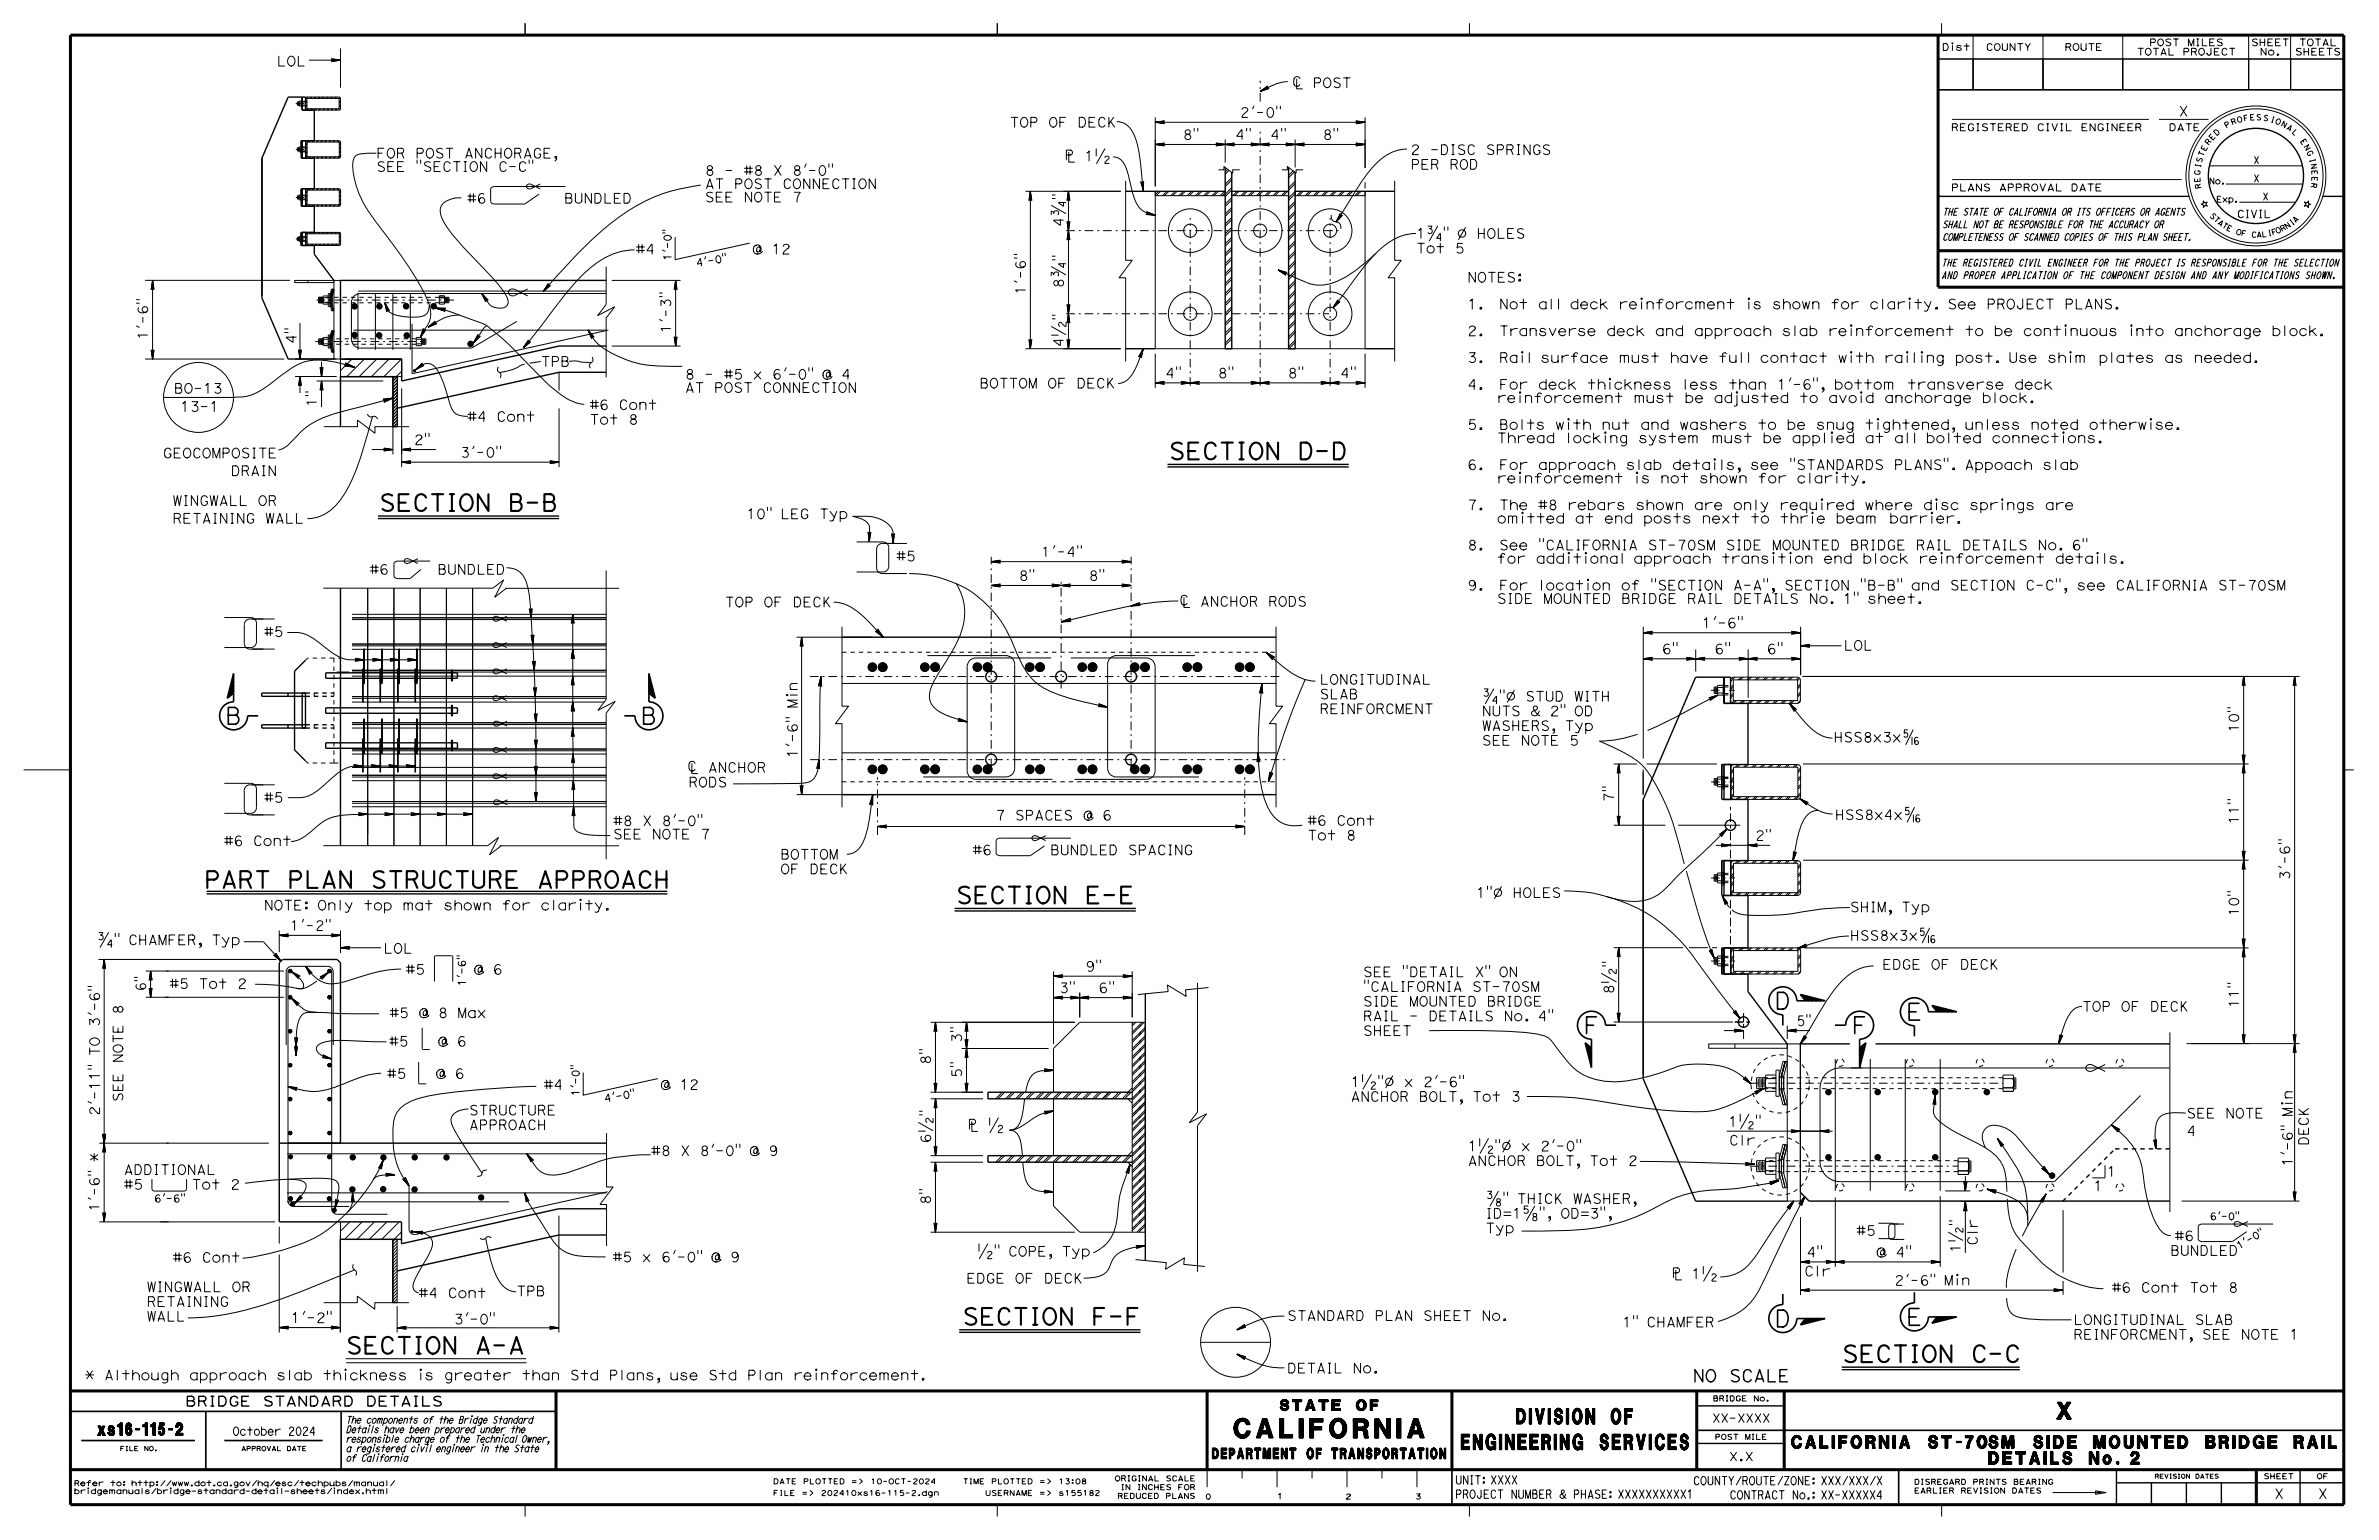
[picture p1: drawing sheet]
<svg xmlns="http://www.w3.org/2000/svg" width="432mm" height="279mm" viewBox="0 0 432 279" stroke-linecap="round" stroke-linejoin="round" font-family="sans-serif">
<defs><g id="words">
<text font-size="3.5" x="224" y="260.9">CALIFORNIA</text>
<g font-size="3">
<text x="212.1" y="83.3">SECTION D-D</text>
<text x="68.8" y="92.7">SECTION B-B</text>
<text x="40.9" y="131.4">B</text>
<text x="116.3" y="131.4">B</text>
<text x="37.1" y="161.1">PART PLAN STRUCTURE APPROACH</text>
<text x="173.5" y="163.9">SECTION E-E</text>
<text x="322.1" y="183.1">D</text>
<text x="346" y="185.1">E</text>
<text x="287.4" y="187.5">F</text>
<text x="336.1" y="187.5">F</text>
<text x="62.8" y="245.6">SECTION A-A</text>
<text x="174.7" y="240.4">SECTION F-F</text>
<text x="322.1" y="240.7">D</text>
<text x="346" y="240.4">E</text>
<text x="334.3" y="247.1">SECTION C-C</text>
<text x="373.3" y="257.5">X</text>
</g>
<g font-size="2.8">
<text x="265.2" y="263">ENGINEERING SERVICES</text>
<text x="275.2" y="258.3">DIVISION OF</text>
</g>
<g font-size="2.3">
<text x="325.2" y="262.8">CALIFORNIA ST-70SM SIDE MOUNTED BRIDGE RAIL</text>
<text x="361" y="265.7">DETAILS No. 2</text>
</g>
<g font-size="2.2">
<text x="307.2" y="250.7">NO SCALE</text>
<text x="17.8" y="260.4">xs16-115-2</text>
</g>
<g font-size="1.9">
<text x="232.3" y="255.9">STATE OF</text>
<text x="220" y="264.7">DEPARTMENT OF TRANSPORTATION</text>
</g>
<g font-size="1.8">
<text x="50.2" y="12">LOL</text>
<text x="183.2" y="23.1">TOP OF DECK</text>
<text x="225.1" y="21.3">2'-0&quot;</text>
<text x="395.4" y="21.1">X</text>
<text x="68.3" y="28.7">FOR POST ANCHORAGE,</text>
<text x="192.4" y="29.2">Â 1½</text>
<text x="214.7" y="25.3">8&quot;</text>
<text x="240.1" y="25.3">8&quot;</text>
<text x="256" y="28">2 -DISC SPRINGS</text>
<text x="68.3" y="31.1">SEE &quot;SECTION C-C&quot;</text>
<text x="127.9" y="34.2">AT POST CONNECTION</text>
<text x="127.9" y="31.8">8 - #8 X 8'-0&quot;</text>
<text x="256" y="30.7">PER ROD</text>
<text x="84.8" y="36.9">#6</text>
<text x="96.3" y="36.9">BUNDLED</text>
<text x="127.9" y="36.6">SEE NOTE 7</text>
<text x="193" y="41.2" transform="rotate(-90 193 41.2)">4ƒ</text>
<text x="115.4" y="46.1">#4</text>
<text x="132.8" y="46.1">@ 12</text>
<text x="257" y="45.9">Tot 5</text>
<text x="257" y="43.2">1¾&quot; Ø HOLES</text>
<text x="186.1" y="53.5" transform="rotate(-90 186.1 53.5)">1'-6&quot;</text>
<text x="193" y="52.3" transform="rotate(-90 193 52.3)">8ƒ</text>
<text x="266.3" y="51.2">NOTES:</text>
<text x="266.3" y="56.1">1.</text>
<text x="271.4" y="56.1">Not all deck reinforcment is shown for clarity. See PROJECT PLANS.</text>
<text x="26.8" y="61.7" transform="rotate(-90 26.8 61.7)">1'-6&quot;</text>
<text x="121.7" y="60.5" transform="rotate(-90 121.7 60.5)">1'-3&quot;</text>
<text x="266.3" y="65.8">3.</text>
<text x="266.3" y="60.9">2.</text>
<text x="271.6" y="60.9">Transverse deck and approach slab reinforcement to be continuous into anchorage block.</text>
<text x="271.8" y="65.8">Rail surface must have full contact with railing post. Use shim plates as needed.</text>
<text x="31.6" y="71.3">BO-13</text>
<text x="98.2" y="66.5">TPB</text>
<text x="124.3" y="71.2">AT POST CONNECTION</text>
<text x="124.3" y="68.8">8 - #5 x 6'-0&quot; @ 4</text>
<text x="177.8" y="70.4">BOTTOM OF DECK</text>
<text x="221" y="68.6">8&quot;</text>
<text x="233.7" y="68.6">8&quot;</text>
<text x="266.3" y="70.6">4.</text>
<text x="271.8" y="70.6">For deck thickness less than 1'-6&quot;, bottom transverse deck</text>
<text x="32.7" y="74.7">13-1</text>
<text x="57.5" y="73.9" transform="rotate(-90 57.5 73.9)">1&quot;</text>
<text x="84.8" y="76.5">#4 Cont</text>
<text x="107" y="77">Tot 8</text>
<text x="107" y="74.3">#6 Cont</text>
<text x="266.3" y="77">Thread locking system must be applied at all bolted connections.</text>
<text x="266.3" y="77.9">5.</text>
<text x="29.5" y="83.1">GEOCOMPOSITE</text>
<text x="75.2" y="80.7">2&quot;</text>
<text x="83.5" y="83">3'-0&quot;</text>
<text x="41.9" y="86.3">DRAIN</text>
<text x="266.3" y="85.2">6.</text>
<text x="267.5" y="85.3">reinforcement is not shown for clarity.</text>
<text x="271.1" y="85.2">For approach slab details, see &quot;STANDARDS PLANS&quot;. Appoach slab</text>
<text x="31.3" y="94.9">RETAINING WALL</text>
<text x="31.3" y="91.7">WINGWALL OR</text>
<text x="135.5" y="94.1">10&quot; LEG Typ</text>
<text x="266.3" y="92.5">7.</text>
<text x="267.5" y="92.6">omitted at end posts next to thrie beam barrier.</text>
<text x="271.7" y="92.5">The #8 rebars shown are only required where disc springs are</text>
<text x="162.7" y="101.8">#5</text>
<text x="188.9" y="101">1'-4&quot;</text>
<text x="266.3" y="99.8">8.</text>
<text x="270.4" y="99.8">See &quot;CALIFORNIA ST-70SM SIDE MOUNTED BRIDGE RAIL DETAILS No. 6&quot;</text>
<text x="67.1" y="104.2">#6</text>
<text x="76.6" y="104.2">BUNDLED</text>
<text x="184.9" y="105.3">8&quot;</text>
<text x="197.6" y="105.3">8&quot;</text>
<text x="266.3" y="107.1">9.</text>
<text x="270.7" y="107.1">For location of &quot;SECTION A-A&quot;, SECTION &quot;B-B&quot; and SECTION C-C&quot;, see CALIFORNIA ST-70SM</text>
<text x="131.6" y="110.1">TOP OF DECK</text>
<text x="308.9" y="113.9">1'-6&quot;</text>
<text x="47.9" y="115.5">#5</text>
<text x="301.7" y="118.6">6&quot;</text>
<text x="311.2" y="118.6">6&quot;</text>
<text x="320.7" y="118.6">6&quot;</text>
<text x="334.6" y="118">LOL</text>
<text x="239.5" y="124.1">LONGITUDINAL</text>
<text x="239.5" y="129.5">REINFORCMENT</text>
<text x="239.5" y="126.8">SLAB</text>
<text x="269" y="129.9">NUTS &amp; 2&quot; OD</text>
<text x="144.7" y="137.6" transform="rotate(-90 144.7 137.6)">1'-6&quot; Min</text>
<text x="269" y="135.2">SEE NOTE 5</text>
<text x="269" y="132.5">WASHERS, Typ</text>
<text x="332.8" y="134.6">HSS8x3x?</text>
<text x="406.3" y="132.9" transform="rotate(-90 406.3 132.9)">10&quot;</text>
<text x="125" y="142.8">RODS</text>
<text x="47.9" y="145.6">#5</text>
<text x="111.3" y="149.8">#8 X 8'-0&quot;</text>
<text x="180.7" y="148.8">7 SPACES @ 6</text>
<text x="237.3" y="149.7">#6 Cont</text>
<text x="292.9" y="145.5" transform="rotate(-90 292.9 145.5)">7&quot;</text>
<text x="333" y="148.7">HSS8x4x?</text>
<text x="406.3" y="149.6" transform="rotate(-90 406.3 149.6)">11&quot;</text>
<text x="40.6" y="153.4">#6 Cont</text>
<text x="111.3" y="152.2">SEE NOTE 7</text>
<text x="141.6" y="155.9">BOTTOM</text>
<text x="176.5" y="155.1">#6</text>
<text x="185" y="155.1">BUNDLED SPACING</text>
<text x="237.3" y="152.4">Tot 8</text>
<text x="318.6" y="152.5">2&quot;</text>
<text x="141.6" y="158.5">OF DECK</text>
<text x="415.6" y="159.7" transform="rotate(-90 415.6 159.7)">3'-6&quot;</text>
<text x="47.9" y="165.1">NOTE: Only top mat shown for clarity.</text>
<text x="267.9" y="162.8">1&quot;Ø HOLES</text>
<text x="335.8" y="165.4">SHIM, Typ</text>
<text x="406.3" y="166.3" transform="rotate(-90 406.3 166.3)">10&quot;</text>
<text x="17.5" y="171.4">¾&quot; CHAMFER, Typ</text>
<text x="52.6" y="168.8">1'-2&quot;</text>
<text x="69.6" y="172.9">LOL</text>
<text x="335.8" y="170.6">HSS8x3x?</text>
<text x="30.7" y="179.3">#5 Tot 2</text>
<text x="73.6" y="176.8">#5</text>
<text x="84.1" y="176.8">@ 6</text>
<text x="197" y="176.2">9&quot;</text>
<text x="247.4" y="179.9">&quot;CALIFORNIA ST-70SM</text>
<text x="247.4" y="177.2">SEE &quot;DETAIL X&quot; ON</text>
<text x="341.6" y="175.9">EDGE OF DECK</text>
<text x="22.3" y="184.1" transform="rotate(-90 22.3 184.1)">8</text>
<text x="70.7" y="184.6">#5 @ 8 Max</text>
<text x="192.2" y="180.1">3&quot;</text>
<text x="199.4" y="180.1">6&quot;</text>
<text x="247.4" y="185.2">RAIL - DETAILS No. 4&quot;</text>
<text x="247.4" y="182.5">SIDE MOUNTED BRIDGE</text>
<text x="292.9" y="180.4" transform="rotate(-90 292.9 180.4)">8½</text>
<text x="377.9" y="183.5">TOP OF DECK</text>
<text x="406.3" y="182.9" transform="rotate(-90 406.3 182.9)">11&quot;</text>
<text x="18.1" y="186.3" transform="rotate(-90 18.1 186.3)">3'-6&quot;</text>
<text x="70.6" y="189.8">#5</text>
<text x="77.8" y="189.8">@ 6</text>
<text x="174.5" y="189.2" transform="rotate(-90 174.5 189.2)">3&quot;</text>
<text x="247.4" y="187.9">SHEET</text>
<text x="326.1" y="186.1">5&quot;</text>
<text x="22.3" y="192.9" transform="rotate(-90 22.3 192.9)">NOTE</text>
<text x="70.2" y="195.7">#5</text>
<text x="77.4" y="195.7">@ 6</text>
<text x="98.7" y="197.7">#4</text>
<text x="116.1" y="197.7">@ 12</text>
<text x="168.9" y="193.2" transform="rotate(-90 168.9 193.2)">8&quot;</text>
<text x="174.5" y="195.6" transform="rotate(-90 174.5 195.6)">5&quot;</text>
<text x="245.1" y="197.2">1½&quot;Ø x 2'-6&quot;</text>
<text x="18.1" y="202.4" transform="rotate(-90 18.1 202.4)">2'-11&quot; TO</text>
<text x="22.3" y="199.9" transform="rotate(-90 22.3 199.9)">SEE</text>
<text x="85.1" y="202.3">STRUCTURE</text>
<text x="245.1" y="199.8">ANCHOR BOLT, Tot 3</text>
<text x="396.9" y="202.9">SEE NOTE</text>
<text x="85.1" y="205">APPROACH</text>
<text x="118.2" y="209.7">#8 X 8'-0&quot; @ 9</text>
<text x="168.9" y="207.4" transform="rotate(-90 168.9 207.4)">6½</text>
<text x="174.8" y="205">Â ½</text>
<text x="266.4" y="208.8">1½&quot;Ø x 2'-0&quot;</text>
<text x="313.7" y="204.4">1½&quot;</text>
<text x="313.8" y="207.8">Clr</text>
<text x="396.9" y="206.1">4</text>
<text x="419" y="207.9" transform="rotate(-90 419 207.9)">DECK</text>
<text x="22.4" y="215.8">#5</text>
<text x="22.4" y="213.1">ADDITIONAL</text>
<text x="33.3" y="215.8">Tot 2</text>
<text x="266.4" y="211.5">ANCHOR BOLT, Tot 2</text>
<text x="382.4" y="213.4">1</text>
<text x="416.1" y="211.6" transform="rotate(-90 416.1 211.6)">1'-6&quot; Min</text>
<text x="18" y="219.8" transform="rotate(-90 18 219.8)">1'-6&quot; *</text>
<text x="168.9" y="218.6" transform="rotate(-90 168.9 218.6)">8&quot;</text>
<text x="269.6" y="221">ID=1?&quot;, OD=3&quot;,</text>
<text x="269.6" y="218.4">?&quot; THICK WASHER,</text>
<text x="379.9" y="216">1</text>
<text x="177.3" y="227.9">½&quot; COPE, Typ</text>
<text x="269.6" y="223.7">Typ</text>
<text x="336.9" y="224.1">#5</text>
<text x="358.9" y="226" transform="rotate(-90 358.9 226)">Clr</text>
<text x="393.9" y="227.8">BUNDLED</text>
<text x="394.7" y="225.1">#6</text>
<text x="31.3" y="229">#6 Cont</text>
<text x="111.2" y="228.9">#5 x 6'-0&quot; @ 9</text>
<text x="175.4" y="232.8">EDGE OF DECK</text>
<text x="302.6" y="232">Â 1½</text>
<text x="327.5" y="231.5">Clr</text>
<text x="339.7" y="228.1">@ 4&quot;</text>
<text x="343.8" y="233.2">2'-6&quot; Min</text>
<text x="26.6" y="239.7">WALL</text>
<text x="26.6" y="237">RETAINING</text>
<text x="26.6" y="234.4">WINGWALL OR</text>
<text x="52.8" y="240">1'-2&quot;</text>
<text x="76" y="235.5">#4 Cont</text>
<text x="93.7" y="235.1">TPB</text>
<text x="233.6" y="239.6">STANDARD PLAN SHEET No.</text>
<text x="383.3" y="234.5">#6 Cont Tot 8</text>
<text x="82.4" y="240.2">3'-0&quot;</text>
<text x="294.4" y="240.8">1&quot; CHAMFER</text>
<text x="376.3" y="243">REINFORCMENT, SEE NOTE 1</text>
<text x="376.3" y="240.3">LONGITUDINAL SLAB</text>
<text x="15.4" y="250.4">* Although approach slab thickness is greater than Std Plans, use Std Plan reinforcement.</text>
<text x="233.6" y="249.1">DETAIL No.</text>
<text x="33.6" y="255.1">BRIDGE STANDARD DETAILS</text>
<text x="412.8" y="271.9">X</text>
<text x="420.7" y="271.9">X</text>
</g>
<g font-size="1.5">
<text x="42.2" y="260.4">October 2024</text>
<text x="310.7" y="258">XX-XXXX</text>
<text x="264.1" y="269.3">UNIT: XXXX</text>
<text x="307.3" y="269.4">COUNTY/ROUTE/ZONE: XXX/XXX/X</text>
<text x="313.8" y="265">X.X</text>
<text x="264.1" y="271.8">PROJECT NUMBER &amp; PHASE: XXXXXXXXXX1</text>
<text x="313.9" y="272">CONTRACT No.: XX-XXXXX4</text>
</g>
<text font-size="1.4" x="406" y="39.5">CIVIL</text>
<g font-size="1.3">
<text x="354.1" y="23.7">REGISTERED CIVIL ENGINEER</text>
<text x="393.6" y="23.7">DATE</text>
<text x="409" y="29.7">X</text>
<text x="354.1" y="34.7">PLANS APPROVAL DATE</text>
<text x="409" y="33">X</text>
<text x="352.5" y="41.3">SHALL NOT BE RESPONSIBLE FOR THE ACCURACY OR</text>
<text x="352.5" y="39.1">THE STATE OF CALIFORNIA OR ITS OFFICERS OR AGENTS</text>
<text x="410.7" y="36.3">X</text>
<text x="121.8" y="47.3" transform="rotate(-90 121.8 47.3)">1'-0&quot;</text>
<text x="352.5" y="43.6">COMPLETENESS OF SCANNED COPIES OF THIS PLAN SHEET.</text>
<text x="126.4" y="48.4" transform="rotate(-10 126.4 48.4)">4 ' - 0 &quot;</text>
<text x="352.4" y="50.6">AND PROPER APPLICATION OF THE COMPONENT DESIGN AND ANY MODIFICATIONS SHOWN.</text>
<text x="352.4" y="48.3">THE REGISTERED CIVIL ENGINEER FOR THE PROJECT IS RESPONSIBLE FOR THE SELECTION</text>
<text x="84.5" y="178.9" transform="rotate(-90 84.5 178.9)">1'-6&quot;</text>
<text x="105.1" y="198.9" transform="rotate(-90 105.1 198.9)">1'-0&quot;</text>
<text x="109.8" y="200" transform="rotate(-10 109.8 200)">4 ' - 0 &quot;</text>
<text x="28" y="218.1">6'-6&quot;</text>
<text x="401.1" y="221.3">6'-0&quot;</text>
<text x="406.4" y="226.7" transform="rotate(-30 406.4 226.7)">1 ' - 0 &quot;</text>
<text x="62.8" y="263.4">a registered civil engineer in the State</text>
<text x="62.8" y="261.7">responsible charge of the Technical Owner,</text>
<text x="62.8" y="260">Details have been prepared under the</text>
<text x="62.8" y="258.2">The components of the Bridge Standard</text>
<text x="62.8" y="265.1">of California</text>
</g>
<g font-size="1.2">
<text x="352.5" y="9.2">Dist</text>
<text x="360.4" y="9.2">COUNTY</text>
<text x="374.7" y="9.2">ROUTE</text>
<text x="387.8" y="10">TOTAL PROJECT</text>
<text x="390.1" y="8.3">POST MILES</text>
<text x="408.6" y="8.3">SHEET</text>
<text x="410.2" y="10">No.</text>
<text x="416.5" y="10">SHEETS</text>
<text x="417.3" y="8.3">TOTAL</text>
</g>
<g font-size="1.1">
<text x="400.9" y="33.4">No.</text>
<text x="402.3" y="36.7">Exp.</text>
</g>
<g font-size="1">
<text x="404.1" y="23.3" transform="rotate(-31 404.1 23.3)">P</text>
<text x="405.1" y="22.7" transform="rotate(-20 405.1 22.7)">R</text>
<text x="406.1" y="22.3" transform="rotate(-15 406.1 22.3)">O</text>
<text x="407.3" y="22" transform="rotate(-10 407.3 22)">F</text>
<text x="408.4" y="21.8" transform="rotate(-4 408.4 21.8)">E</text>
<text x="409.5" y="21.8" transform="rotate(1 409.5 21.8)">S</text>
<text x="410.7" y="21.8" transform="rotate(12 410.7 21.8)">S</text>
<text x="412" y="22.1" transform="rotate(17 412 22.1)">I</text>
<text x="412.9" y="22.3" transform="rotate(22 412.9 22.3)">O</text>
<text x="413.9" y="22.8" transform="rotate(28 413.9 22.8)">N</text>
<text x="414.9" y="23.3" transform="rotate(33 414.9 23.3)">A</text>
<text x="399.6" y="29.6" transform="rotate(-74 399.6 29.6)">S</text>
<text x="399.9" y="28.5" transform="rotate(-69 399.9 28.5)">T</text>
<text x="400.3" y="27.5" transform="rotate(-63 400.3 27.5)">E</text>
<text x="400.9" y="26.4" transform="rotate(-53 400.9 26.4)">R</text>
<text x="401.5" y="25.5" transform="rotate(-47 401.5 25.5)">E</text>
<text x="402.3" y="24.7" transform="rotate(-42 402.3 24.7)">D</text>
<text x="415.9" y="24" transform="rotate(44 415.9 24)">L</text>
<text x="417.4" y="25.6" transform="rotate(55 417.4 25.6)">E</text>
<text x="418.1" y="26.6" transform="rotate(60 418.1 26.6)">N</text>
<text x="418.6" y="27.6" transform="rotate(65 418.6 27.6)">G</text>
<text x="419.2" y="28.9" transform="rotate(76 419.2 28.9)">I</text>
<text x="419.4" y="29.8" transform="rotate(81 419.4 29.8)">N</text>
<text x="399.3" y="31.8" transform="rotate(-85 399.3 31.8)">G</text>
<text x="399.4" y="33.1" transform="rotate(-96 399.4 33.1)">E</text>
<text x="399.4" y="30.5" transform="rotate(-79 399.4 30.5)">I</text>
<text x="399.6" y="34.2" transform="rotate(-101 399.6 34.2)">R</text>
<text x="419.5" y="33.1" transform="rotate(98 419.5 33.1)">R</text>
<text x="419.6" y="30.9" transform="rotate(87 419.6 30.9)">E</text>
<text x="419.6" y="32" transform="rotate(92 419.6 32)">E</text>
<text x="401" y="39.2" transform="rotate(46 401 39.2)">S</text>
<text x="401.7" y="39.9" transform="rotate(41 401.7 39.9)">T</text>
<text x="402.4" y="40.6" transform="rotate(37 402.4 40.6)">A</text>
<text x="403.2" y="41.1" transform="rotate(32 403.2 41.1)">T</text>
<text x="404" y="41.7" transform="rotate(27 404 41.7)">E</text>
<text x="415" y="41.6" transform="rotate(-34 415 41.6)">N</text>
<text x="416" y="40.9" transform="rotate(-38 416 40.9)">I</text>
<text x="416.6" y="40.5" transform="rotate(-43 416.6 40.5)">A</text>
<text x="405.7" y="42.4" transform="rotate(18 405.7 42.4)">O</text>
<text x="406.7" y="42.7" transform="rotate(13 406.7 42.7)">F</text>
<text x="408.6" y="43" transform="rotate(4 408.6 43)">C</text>
<text x="409.6" y="43.1" transform="rotate(-1 409.6 43.1)">A</text>
<text x="410.5" y="43" transform="rotate(-6 410.5 43)">L</text>
<text x="411.7" y="42.9" transform="rotate(-10 411.7 42.9)">I</text>
<text x="412.4" y="42.7" transform="rotate(-15 412.4 42.7)">F</text>
<text x="413.3" y="42.4" transform="rotate(-24 413.3 42.4)">O</text>
<text x="414.2" y="42.1" transform="rotate(-29 414.2 42.1)">R</text>
<text x="310.9" y="254.2">BRIDGE No.</text>
<text x="311.2" y="261.2">POST MILE</text>
<text x="13.4" y="269.6">Refer to: http://www.dot.ca.gov/hq/esc/techpubs/manual/</text>
<text x="140.3" y="269.2">DATE PLOTTED =&gt;</text>
<text x="158" y="269.2">10-OCT-2024</text>
<text x="174.7" y="269.2">TIME PLOTTED =&gt;</text>
<text x="192.1" y="269.2">13:08</text>
<text x="202.3" y="268.7">ORIGINAL SCALE</text>
<text x="347.4" y="269.3">DISREGARD PRINTS BEARING</text>
<text x="410.8" y="268.3">SHEET</text>
<text x="420.5" y="268.3">OF</text>
<text x="13.4" y="271">bridgemanuals/bridge-standard-detail-sheets/index.html</text>
<text x="140.3" y="271.3">FILE =&gt;</text>
<text x="149" y="271.3">202410xs16-115-2.dgn</text>
<text x="178.8" y="271.3">USERNAME =&gt;</text>
<text x="192.1" y="271.3">s155182</text>
<text x="202.8" y="271.9">REDUCED PLANS</text>
<text x="203.4" y="270.3">IN INCHES FOR</text>
<text x="218.8" y="272">0</text>
<text x="231.8" y="271.9">1</text>
<text x="244.2" y="272">2</text>
<text x="256.9" y="272">3</text>
<text x="347.4" y="270.9">EARLIER REVISION DATES</text>
</g>
<g font-size=".8">
<text x="21.8" y="263.2">FILE NO.</text>
<text x="43.8" y="263.2">APPROVAL DATE</text>
<text x="391.1" y="268.2">REVISION DATES</text>
</g>
</g></defs>
<g fill="none" stroke="#000" stroke-width=".18">
<path d="M54.1 18.6v.4M54.1 18.5v.6M54.2 18.6v.4M54.3 18.4v.7M54.3 18.5h-.3v.6h.3M54.3 18.5h.5M54.3 19h.5M54.3 18.5v.5M54.3 19v.2h.5M54.8 18.3h-.5v.2M54.8 18.3l.1 1zM55.5 17.7l.2-.1h6l.1 .3v1.9l-.3 .2-5.9-.1-.1-.2z"/>
<path d="M55.7 17.6l-.2 .2M55.7 19.1l-.2 .2M55.7 18.3l-.2 .3M55.7 19.3l-.2 .2M55.7 18.5l-.2 .3M55.7 17.9h5.8v1.8h-5.8zM55.8 19.7l-.2 .2M55.9 17.6l-.4 .4M56 19.7l-.3 .3M56.1 10.9h5.7M56.2 17.9h.1M56.4 17.9h.1"/>
<path d="M56.4 17.6l-.2 .3M56.6 19.7l-.3 .3M56.6 17.6l-.2 .3M56.7 19.7l-.2 .3M56.9 17.9h.1M57.2 17.6l-.3 .3M57.3 19.7l-.2 .3M57.4 17.6l-.3 .3M57.5 19.7l-.3 .3M57.7 17.9h.1M57.9 17.9h.1M57.9 17.6l-.2 .3"/>
<path d="M58 19.7l-.2 .3M58.1 17.6l-.2 .3M58.2 19.7l-.2 .3M58.4 17.9h.1M58.6 17.9h.1M58.7 17.6l-.3 .3M58.8 19.7l-.2 .3M58.9 17.6l-.3 .3M59 19.7l-.3 .3M59.2 17.9h.1M59.4 17.9h.1M59.4 17.6l-.2 .3"/>
<path d="M59.5 19.7l-.2 .3M59.6 17.6l-.2 .3M59.7 19.7l-.2 .3M59.9 17.9h.1M60.1 17.9h.1M60.2 10.7l1.6 .2M60.2 17.6l-.3 .3M60.2 10.8l-.1-.2 1.7 .3M60.2 10.8v.3M60.2 10.8l1.6 .1M60.3 10.8l1.5 .1M60.3 19.7l-.3 .3"/>
<path d="M60.4 17.6l-.3 .3M60.5 19.7l-.3 .3M60.7 17.9h.1M60.9 17.9h.1M60.9 17.6l-.2 .3M61 19.7l-.2 .3M61.1 17.6l-.2 .3M61.2 19.7l-.2 .3M61.6 19.7h-.1M61.6 17.6l-.2 .3M61.7 17.7l-.1 .2M61.8 10.9l-1.5 .1"/>
<path d="M61.8 10.9l-1.6 .2M61.8 19.7l-.3 .3M61.8 18.2l-.2 .3M61.8 19l-.2 .2M61.8 19.2l-.2 .2M61.8 18.4l-.2 .3M61.8 8.8v7.1M61.8 10.9l-1.7 .3 .1-.1M95.3 4.2v2.2M181 4.2v2.2M227.6 19.2l-.3 .6M230.1 15.9l.1 .1"/>
<path d="M230.1 15.9l-1.4 .7M230.1 15.8l-1.4 .8M230.1 15.7l-1.4 .9M230.1 15.7v-.1l-1.4 1M230.1 15.7v.2M230.2 16l-1.5 .6M230.2 16l.1 .1-1.6 .5M230.3 16l-1.6 .6M231.7 19.2v.6M232.4 19.2v.6M233.8 14.8a11.5 11.5 0 0 0-5.1 1.8M235.4 14.4v1.7h1"/>
<path d="M235.9 14.3a.6 .6 0 0 0-.7-.4 .6 .6 0 0 0-.4 .8 .67 .67 0 0 0 .2 .8 .67 .67 0 0 0 .8 .1l.1-.3M238.6 15h.7a.45 .45 0 0 0 .4-.4 .45 .45 0 0 0-.4-.5h-.7v1.8M240.5 14.3a.66 .66 0 0 1 .8 0 .66 .66 0 0 1 .3 .7 .7 .7 0 0 1-.7 .9 .7 .7 0 0 1-.7-.9zM243.2 14.3a.58 .58 0 0 0-.7-.2 .58 .58 0 0 0-.3 .6l.5 .3a.47 .47 0 0 1 .5 .3 .47 .47 0 0 1-.2 .5l-.5 .1-.4-.2M243.9 14.1h1.1M244.5 14.1v1.8M266.7 4.2v2.2M351.8 10.7h6.3v5.6h-6.3zM351.8 10.7h73.6M352.4 4.2v2.2M354.4 8.3v.9M358.1 10.7h12.7v5.6h-12.7z"/>
<path d="M358.1 6.4v9.9M370.8 6.4v9.9M370.8 10.7h14.5v5.6h-14.5zM385.3 10.7h22.8v5.6h-22.8zM385.3 6.4v9.9M408.1 6.4v9.9M408.1 10.7h7.7v5.6h-7.7zM415.8 6.4v9.9M415.8 10.7h9.6v5.6h-9.6zM54.1 26.9v.4M54.1 35.6v.4M54.1 26.8v.6"/>
<path d="M54.1 35.5v.6M54.2 26.9v.4M54.2 35.6v.4M54.3 26.8v.7M54.3 35.5v.7M54.3 26.8h-.3v.6h.3M54.3 35.5h-.3v.6h.3M54.3 35.6h.5M54.3 36.1h.5M54.3 26.9h.5M54.3 27.4h.5M54.3 35.6v.5"/>
<path d="M54.3 36.1v.2h.5M54.3 26.9v.5M54.3 27.4v.1l.5 .1M54.8 35.4h-.5v.2M54.8 26.7h-.5v.2M54.9 25.5v2.3M54.9 34.2v2.3M54.9 26.6v1M54.9 35.3v1M55.5 25.7l.3-.2 5.9 .1 .1 .2v2.7l-.3 .2h-5.9l-.1-.3zM55.5 34.4l.3-.2 5.9 .1 .1 .2v2.8l-.3 .1h-5.9l-.1-.3zM55.7 28.2l-.2 .2"/>
<path d="M55.7 27.6l-.2 .3M55.7 27.4l-.2 .3M55.7 26.9l-.2 .2M55.7 26.7l-.2 .2M55.7 26.1l-.2 .3M55.7 25.9l-.2 .3M55.7 36.9l-.2 .2M55.7 36.3l-.2 .3M55.7 36.2l-.2 .2M55.7 35.6l-.2 .2M55.7 35.4l-.2 .3M55.7 34.8l-.2 .3"/>
<path d="M55.7 34.7l-.2 .2M55.7 28.4l-.2 .2M55.7 37.1l-.2 .2M55.8 25.8h5.8v2.6h-5.8zM55.8 34.5h5.8v2.6h-5.8zM56.2 25.5l-.3 .3M56.2 34.2l-.3 .3M56.2 28.4l-.2 .3M56.2 37.2l-.2 .2M56.3 25.5l-.2 .3M56.3 34.2l-.2 .3M56.4 28.4l-.2 .3"/>
<path d="M56.4 37.2l-.2 .2M56.9 25.5l-.2 .3M56.9 34.2l-.2 .3M57 28.4l-.3 .3M57 37.2l-.3 .2M57.1 25.5l-.3 .3M57.1 34.2l-.3 .3M57.2 28.4l-.3 .3M57.2 37.2l-.3 .2M57.7 25.5l-.3 .3M57.7 34.2l-.3 .3M57.7 28.4l-.2 .3"/>
<path d="M57.7 37.2l-.2 .2M57.8 25.5l-.2 .3M57.8 34.2l-.2 .3M57.9 28.4l-.2 .3M57.9 37.2l-.2 .2M58.4 25.5l-.2 .3M58.4 34.2l-.2 .3M58.5 28.4l-.3 .3M58.5 37.2l-.3 .2M58.6 25.5l-.3 .3M58.6 34.2l-.3 .3M58.6 28.4l-.2 .3"/>
<path d="M58.6 37.2l-.2 .2M59.1 25.5l-.2 .3M59.1 34.2l-.2 .3M59.2 28.4l-.2 .3M59.2 37.2l-.2 .2M59.3 25.5l-.2 .3M59.3 34.2l-.2 .3M59.4 28.4l-.2 .3M59.4 37.2l-.2 .2M59.9 25.5l-.3 .3M59.9 34.2l-.3 .3M60 28.4l-.3 .3"/>
<path d="M60 37.2l-.3 .2M60.1 25.5l-.3 .3M60.1 34.2l-.3 .3M60.1 28.4l-.2 .3M60.1 37.2l-.2 .2M60.6 25.5l-.2 .3M60.6 34.2l-.2 .3M60.7 28.4l-.2 .3M60.7 37.2l-.2 .2M60.8 25.5l-.2 .3M60.8 34.2l-.2 .3M60.9 28.4l-.3 .3"/>
<path d="M60.9 37.2l-.3 .2M61.4 25.5l-.3 .3M61.4 34.2l-.3 .3M61.5 28.4l-.3 .3M61.5 37.2l-.3 .2M61.6 25.5l-.3 .3M61.6 34.2l-.3 .3M61.8 28.3l-.4 .4M61.8 37l-.4 .4M61.8 26l-.2 .3M61.8 25.8l-.2 .3M61.8 26.6l-.2 .2"/>
<path d="M61.8 26.8l-.2 .2M61.8 27.5l-.2 .3M61.8 27.3l-.2 .3M61.8 28.1l-.2 .2M61.8 34.7l-.2 .3M61.8 34.6l-.2 .2M61.8 35.3l-.2 .3M61.8 35.5l-.2 .2M61.8 36.2l-.2 .3M61.8 36.1l-.2 .2M61.8 36.8l-.2 .2M68.3 27.8h-2.3a1.74 1.74 0 0 0-2 1.9 17.1 17.1 0 0 0 4.2 10.5 81.6 81.6 0 0 1 9.2 13.8 4.8 4.8 0 0 1-.8 6.2"/>
<path d="M75.7 29v.6M76.3 29v.6M83.8 35.9a4.4 4.4 0 0 0-3.4 1.1l-.4 .7a5.8 5.8 0 0 0 1.6 4.2l2.2 2.6 5 5.2a17.9 17.9 0 0 1 3.2 4.3l.2 .8a1.5 1.5 0 0 1-2.1 1.1 3.1 3.1 0 0 1-2.1-1.9l-.6-.7M96 29v.6M96.7 29v.6M98.1 33.4l-1.7 .8a.5 .5 0 0 1-.7 0 .5 .5 0 0 1 0-.7 .5 .5 0 0 1 .7-.1l1.7 .9M102.6 33.8h-12.8a.66 .66 0 0 0-.7 .5v2.2a.66 .66 0 0 0 .7 .5h5.5l2.5-1.8M127.2 33.6a31.4 31.4 0 0 0-17.7 8 107.1 107.1 0 0 0-10.9 11.3M146.3 29.7l-.3 .6M150.4 29.7v.6M151.1 29.7v.6M186.1 34.7h17.3"/>
<path d="M186.9 36.3h.3M187 34.7l-.2 1.6M187 34.7v28.6M187 34.7l.2 1.6M187 34.7l-.1 1.6M187 34.7l.3 1.7-.1-.1M187 34.7l.1 1.6M187 34.7l-.3 1.7 .2-.1M190.8 39v-.7l.4 .2 .1 .2a.43 .43 0 0 1 .6-.4 .43 .43 0 0 1 .1 .7M190.8 37.2l2.7 1.6M190.9 35.4h.7M190.9 36h.7"/>
<path d="M193 36.6v.8l-.8-.6 1.3-.1M193.8 36.3h.3M193.9 34.7v28.6M193.9 34.7l.2 1.6M193.9 34.7v1.6M193.9 34.7l-.1 1.6M193.9 34.7l.3 1.7-.1-.1M193.9 34.7l.1 1.6M193.9 34.7l-.2 1.7 .1-.1M193.9 34.7l-.2 1.6M199 27v1.3M200.5 28.6a.37 .37 0 0 1 .5-.3 .37 .37 0 0 1 .3 .5l-.7 .6-.1 .3h.8"/>
<path d="M200.5 27l-1.5 2.7M202 28.5a2.59 2.59 0 0 1 2.4 2l.8 3.2a10.1 10.1 0 0 0 1.5 3.9 4.9 4.9 0 0 0 3 1.4M202.7 22.1a3.3 3.3 0 0 1 2.9 1.9 22.6 22.6 0 0 1 1.7 8.3l.2 2.3M204.3 32.8v14.4h1.2l-2.4 3.2h1.2v15.2M207.1 33l.4 1.6M207.2 33l.1 .1M207.2 33l.3 1.6M207.2 33h-.2l.5 1.6M207.2 33.1l.3 1.5M207.3 33.1l.2 1.5M207.4 33.1l.1 1.5M207.4 33l.1 1.6"/>
<path d="M207.4 33l-.1 .1M207.4 33l.2-.1-.1 1.7M207.5 32.9v1.7M208 38.9l1.7 .1M208.1 38.8l1.6 .2M208.1 38.8l-.1 .1 1.7 .1M208.1 38.5l1.6 .5M208.2 38.7l1.5 .3M208.2 38.5l1.5 .5M208.2 38.5v.2M208.2 38.5l-.1-.1 1.6 .6M208.2 38.6l1.5 .4"/>
<path d="M208.2 38.7l-.1 .1M209.7 34.7h12.7v.8h-12.7zM209.7 21.3v12.5M209.7 26.2h38.1M209.7 26.2l1.5 .1M209.7 26.2l1.6 .1M209.7 26.2l1.7 .3-.1-.2M209.7 22.2h38.1M209.7 22.2l1.5 .1M209.7 22.2l1.6 .1M209.7 22.2l1.7 .3-.1-.2M209.7 26.2l1.6 .2"/>
<path d="M209.7 22.2l1.6 .2M210.3 34.7l-.6 .6M210.6 34.7l-.8 .8M211.2 26.1l-1.5 .1M211.2 22.1l-1.5 .1M211.3 26.1v.2M211.3 22v.3M211.3 26.1l-1.6 .1M211.3 26.1l.1-.2-1.7 .3M211.3 22l-1.6 .2M211.3 22l.1-.1-1.7 .3M211.3 26l-1.6 .2"/>
<path d="M211.8 34.7l-.8 .8M212.1 34.7l-.8 .8M213.3 34.7l-.8 .8M213.6 34.7l-.7 .8M214.8 34.7l-.8 .8M215.1 34.7l-.7 .8M216.3 34.7l-.8 .8M216.6 34.7l-.7 .8M216.8 23.2v.6M217.4 23.2v.6M217.8 34.7l-.8 .8M218.1 34.7l-.8 .8"/>
<path d="M219.3 34.7l-.8 .8M219.6 34.7l-.8 .8M220.7 26l1.7 .2M220.8 26.1l-.1-.2 3.4 .6-.1-.2M220.8 26.1v.2M220.8 26.1l3.2 .2M220.8 34.7l-.8 .8M220.8 26.1l3.1 .2M221.1 34.7l-.8 .8M221.1 30.8h1.1v-.6l1.5 1.2v-.6h1.3M222.3 34.7l-.8 .8M222.4 35l-.6 .5"/>
<path d="M222.4 26.2l-1.6 .1M222.4 25.3v4.2M222.4 26.2l-1.7 .3 .1-.2M222.4 26.2l1.6 .2M222.4 34.7h-12.7v28.6h38.1v-28.6h-12.7l-1.2 1.2M222.8 30.7l-.4 .5M223.1 30.9l-.7 .7M223.6 37.7l-1.2 1.1M223.6 34.7h10.3v.8h-10.3zM223.6 39.9l-1.2 1.2M223.6 38.1l-1.2 1.2M223.6 36.3l-1.2 1.2"/>
<path d="M223.6 34.5l-1.2 1.2M223.6 34.1l-1.2 1.1M223.6 32.7l-1.2 1.1M223.6 32.2l-1.2 1.2M223.6 35.8h.1M223.6 39.5l-1.2 1.1M223.6 35.8l-1.2 1.2M223.6 37.7h.1M223.6 34.7h10.3M223.9 26.1l-1.5 .1M224 26.1v.2M224 26.1l-1.6 .1"/>
<path d="M224 26.1l.1-.2-1.7 .3M224 26l-3.3 .4M224.5 34.7l-.8 .8M224.9 34.7l-.8 .8M225.6 24.7h-1.1l.8-1.2h.1v1.8M226 34.7l-.8 .8M226.3 23.2v.6M226.4 34.7l-.8 .8M226.9 23.2v.6M227.1 26l1.6 .2M227.1 26.1l-.1-.2 3.4 .6-.1-.2M227.1 26.1v.2"/>
<path d="M227.1 26.1l3.2 .2M227.2 26.1l3.1 .2M227.4 34.7l-.8 .8M227.7 34.7l-.8 .8M228.7 26.2l-1.5 .1M228.7 26.2l-1.6 .1M228.7 26.2l-1.7 .3 .1-.2M228.7 26.2l1.7 .2M228.9 34.7l-.8 .8M229.2 34.7l-.8 .8M230.3 26.1l-1.6 .1M230.3 26.1l.1-.2-1.7 .3"/>
<path d="M230.3 26.1v.2M230.4 26l-3.3 .4M230.4 34.7l-.8 .8M230.7 34.7l-.8 .8M231.9 34.7l-.8 .8M231.9 24.7h-1l.8-1.2h.1v1.8M232.2 34.7l-.8 .8M232.6 23.2v.6M232.6 30.8h1.1v-.6l1.5 1.2v-.6h1.3M233.3 23.2v.6M233.4 34.7l-.8 .8M233.4 26l1.7 .2"/>
<path d="M233.5 26.1l3.2 .2M233.5 26.1l-.1-.2 3.4 .6-.1-.2M233.5 26.1v.2M233.5 26.1l3.1 .2M233.7 34.7l-.8 .8M234.7 31l-.8 .8M235 31.2l-1.1 1.1M235.1 25.3v5.1M235.1 26.2l-1.7 .3 .1-.2M235.1 35.1l-1.2 1.2M235.1 33.3l-1.2 1.2M235.1 38.7l-1.2 1.2"/>
<path d="M235.1 38.3l-1.2 1.2M235.1 36.9l-1.2 1.2M235.1 36.5l-1.2 1.2M235.1 32.9l-1.2 1.2M235.1 26.2l1.6 .2M235.1 26.2l-1.6 .1M235.1 34.7h12.7v.8h-12.7zM236.2 34.7l-.8 .8M236.5 34.7l-.8 .8M236.6 26.1l-1.5 .1M236.7 26.1v.2M236.7 26.1l-1.6 .1"/>
<path d="M236.7 26.1l.1-.2-1.7 .3M236.7 26l-3.3 .4M237.7 34.7l-.8 .8M238 34.7l-.8 .8M239.2 34.7l-.8 .8M239.5 34.7l-.8 .8M240.7 34.7l-.8 .8M241 34.7l-.8 .8M241.6 39a1.08 1.08 0 0 0 1.2 1.3 .96 .96 0 0 1 .6 1.2M242.1 23.2v.6M242.2 34.7l-.8 .8M242.5 34.7l-.8 .8"/>
<path d="M242.8 23.2v.6M243.3 38.8l-.8 1.5M243.3 38.9l.1 .1M243.3 38.9l-.8 1.4M243.3 38.9v-.2l-.8 1.6M243.3 39l-.8 1.3M243.4 39l.3 .1-1.2 1.2M243.4 39l-.9 1.3M243.5 39l-1 1.3M243.6 39.1l-1.1 1.2M243.7 34.7l-.8 .8M244 34.7l-.8 .8"/>
<path d="M245.2 34.7l-.8 .8M245.5 34.7l-.8 .8M246.1 26l1.7 .2M246.1 22l1.7 .2M246.2 26.1l.1 .1-.2 .3 1.7-.3M246.2 26.1l-.1-.2 1.7 .3M246.2 26.1l1.6 .1M246.2 22l1.6 .2M246.2 22.1l1.6 .1M246.7 34.7l-.8 .8M247 34.7l-.8 .8M247.8 26.2l-1.6 .1"/>
<path d="M247.8 22.2l-1.6 .1M247.8 21.3v9.2M247.8 33.1v1.1M247.8 26.2l-1.7 .2M247.8 22.2l-1.7 .2M247.8 22.2l-1.7-.3 .2 .3-.1 .1M247.8 22.2l-1.7 .3 .1-.2M253.1 32.8v14.4h1.2l-2.3 3.2h1.1v15.2M255.4 27a8.6 8.6 0 0 0-6.5 3.7l-1.8 2.3-4.6 7.3M354.3 32.6h41.7M354.3 21.7h35.7M391.9 21.7h9"/>
<path d="M399.9 36.4l.3 .4 .4-.1-.2 .3 .2 .4-.4-.1-.3 .4v-.5l-.4-.1 .4-.2zM401 30.1h16.9M404 33.4h14M406.5 36.7h10.2M418.3 36.7l.4 .1 .3-.3v.4l.4 .2-.4 .1v.5l-.3-.4-.4 .1 .2-.4zM24.7 54.4h.6M24.7 55h.6M24.7 59.1l.6 .3M26.3 50.9h26.4M27.6 52.5h.2M27.7 50.9l.1 1.5M27.7 50.9l-.3 1.6h.2"/>
<path d="M27.7 50.9v14.3M27.7 50.9l.2 1.6M27.7 50.9l-.1 1.5M27.7 50.9l-.1 1.6M27.7 50.9l.3 1.6h-.2M27.7 50.9l.1 1.6M27.7 50.9l-.2 1.6M51.7 59.7h.6M53.5 50.9h7.1v.4h-7.1zM54.1 43.1v.5M54.2 43.1v.5M54.3 43.1h-.3v.5h.3"/>
<path d="M54.3 43v.7M54.3 43.1h.5M54.3 43.6h.5M54.3 43.1v.5M54.3 43.6v.2h.5M54.4 58.6v6.5M54.8 42.9h-.5v.2M54.9 42.2v2.3M54.9 42.8v1.1M55.5 42.3l.3-.1h5.9l.1 .2v2l-.3 .1h-5.9l-.1-.2zM55.7 42.2l-.2 .2M55.7 43.8l-.2 .3"/>
<path d="M55.7 43.1l-.2 .2M55.7 42.9l-.2 .2M55.7 43.6l-.2 .3M55.7 42.4h5.8l.1 1.9h-5.8zM55.8 44.3l-.2 .2M55.9 50.9v.4M55.9 42.2l-.4 .4M56 44.3l-.2 .2M56.2 42.4h.1M56.4 42.4h.1M56.5 42.2l-.3 .2M56.6 44.3l-.3 .2"/>
<path d="M56.6 42.2l-.2 .2M56.8 44.3l-.3 .2M57 42.4h.1M57.1 42.4h.1M57.2 42.2l-.2 .2M57.3 44.3l-.2 .2M57.4 42.2l-.3 .2M57.5 44.3l-.2 .2M58 42.2l-.3 .2M58 54.1v.7M58.1 44.3l-.3 .2M58.1 53.9v1"/>
<path d="M58.1 42.2l-.2 .2M58.2 54.1v.7M58.3 44.3l-.3 .2M58.4 53.9v1M58.5 42.4h.1M58.5 54.1v.7M58.6 53.9v1.1M58.6 53.9h-.8v1h.8M58.6 42.4h.1M58.7 54.9v.3h.9M58.7 54v.9M58.7 54.9h.9"/>
<path d="M58.7 54h.9M58.7 42.2l-.2 .2M58.8 44.3l-.2 .2M58.9 42.2l-.3 .2M59 44.3l-.2 .2M59.2 42.4h.1M59.4 42.4h.1M59.5 42.2l-.3 .2M59.6 44.3l-.3 .2M59.6 53.3h.3v2.3h-.3zM59.6 53.7h-.9v.3M59.6 42.2l-.2 .2"/>
<path d="M59.7 44.3l-.2 .2M59.9 55.1l.3 1.3h.2M59.9 53.8h.2M60 42.4h.1M60.1 53.8v1.2l.3 1.4h.2M60.1 53.8h.2M60.1 42.4h.1M60.2 42.2l-.2 .2M60.2 52.5h.2M60.2 60l.4 .1M60.2 60l-.3 1.3 .2 .1M60.2 60l.2 .1"/>
<path d="M60.3 53.8v1.2l.3 1.3M60.3 53.8v1.3M60.3 44.3l-.2 .2M60.4 42.2l-.3 .2M60.4 52.5l-.3 1.3M60.4 52.5h.2M60.5 44.3l-.3 .2M60.6 52.5l-.3 1.3M60.6 50.9h1.2v14.2h-1.2zM60.7 42.4h.1M60.9 42.4h.1M60.9 42.2l-.2 .2"/>
<path d="M61.1 44.3l-.3 .2M61.1 42.2l-.2 .2M61.2 44.3l-.2 .2M61.6 44.3h.1M61.7 42.2l-.2 .2M61.8 42.3l-.2 .2M61.8 43l-.2 .2M61.8 43.7l-.2 .3M61.8 44.3l-.2 .2M61.8 42.8l-.2 .2M61.8 43.5l-.2 .3M64.2 59.9h45.8"/>
<path d="M65 53.1v10.4M65 52.8h45M68.1 53.1v10.4M69.8 54.9l.4 1.7 .2-.3M69.8 54.9l.9 1.5h-.2M69.8 54.9l.5 1.6M69.8 54.9l.5 1.5M69.8 54.9l.8 1.5M69.8 54.9l.7 1.5M69.8 54.9l.4 1.6M69.8 54.9l.7 1.4M69.8 54.9l.6 1.4"/>
<path d="M70.4 56.3l.1 .1M71.3 53.1v10.4M74.5 53.1v10.4M74.8 58.7v9.1l35.6-7.9M76.8 59.7l-.5 1.5M76.9 59.7l.1 .2M76.9 59.7l-.1-.1-.5 1.6M76.9 59.7l-.6 1.5M76.9 59.8l-.6 1.4M77 59.9l-.7 1.3M77.1 59.9l-.8 1.3M77.1 59.9h.2l-1 1.3"/>
<path d="M77.1 59.9h-.1M77.2 59.9l-.9 1.3M77.9 55.4a1.88 1.88 0 0 1-2 2.1 9.7 9.7 0 0 1-5.2-.9l-.3-.3M79 58.6l.1 .1M79 58.6l-1.3 .8M79 58.4v-.1l-1.3 1.1M79 58.4l-1.3 1M79 58.5l-1.3 .9M79 58.4v.2M79 58.3l-1.3 1.1M79.1 58.6l-1.4 .8M79.1 58.7h.2l-1.6 .7"/>
<path d="M79.1 58.7l-1.4 .7M79.2 55.9l1.5 .2M79.2 55.9l1.6 .6-.1-.2M79.2 55.9l1.6 .1M79.2 55.9l1.5 .3M79.2 55.9h1.7l-.1 .1M79.2 55.9l1.5 .4M79.2 55.9l1.6 .5M79.2 58.7l-1.5 .7M79.7 54h.9M79.7 54.8h.9M80.1 56.1l7 2.4 1.3 .6"/>
<path d="M80.6 54v.8M80.6 54l.1-.3h-1v1.5h1l-.1-.4M80.7 56.2v.1M80.7 53.9h.8v1h-.8M80.7 53.8v1.2M80.8 56l-.1 .2M80.8 54.1v.7M80.9 53.9v1M81.1 54.1v.7M81.2 53.9v1M81.3 54.1v.7M83.4 57.2a7.2 7.2 0 0 0-4.4 1.4"/>
<path d="M87.4 53.3l.8 1.5v-.2M87.4 53.3l1.1 1.2M87.4 53.3l1 1.2M87.4 53.3l.8 1.4M87.4 53.3l1.2 1.2h-.3M87.4 53.3l.8 1.3M87.4 53.3l.9 1.3M87.4 53.3l.9 1.2M88.3 54.5l-.1 .1M88.4 59.1a7.5 7.5 0 0 0-1.9 2.4M88.4 59.1l3 2.5 2.3 2.3a93.2 93.2 0 0 0 7.7 7.4 8.1 8.1 0 0 0 4.7 2.1M95.8 52.4l-2.4 1.2a.67 .67 0 0 1-1-.1 .67 .67 0 0 1 .2-1h.8l2.4 1.2"/>
<path d="M99.5 51.5l-.9 1.4M99.5 51.6l-.9 1.3M99.5 51.6v-.2l-.9 1.5M99.5 51.6l.1 .2M99.6 51.7l-1 1.2M99.6 51.8l-1 1.1M99.6 51.8h.2M99.7 51.8l-1.1 1.1M99.8 51.8l-1.2 1.1M99.8 51.8h.1l-1.3 1.1M106.7 59.9l.7 1.5M106.7 59.9l.7 1.6v-.2"/>
<path d="M106.7 59.9l1 1.3M106.7 59.9a10.6 10.6 0 0 0 6.2 5.1 20.4 20.4 0 0 0 9.1 1.5h1.8M106.7 59.9l1.1 1.3h-.3M106.7 59.9l.7 1.4M106.7 59.9l.8 1.3M106.7 59.9l1.1 1.3M106.7 59.9l.9 1.3M110 48.4v6.8l-1.5 2.1 3.1-1.7-1.6 2.1v10.8M110 53.3h-44.6a1.63 1.63 0 0 0-1.6 1.6v6.6a1.63 1.63 0 0 0 1.6 1.7h20.2l8.2-4.9M111 50.9h12.5M115.2 45.3a12.6 12.6 0 0 0-8.3 3.5 68.9 68.9 0 0 0-8.8 10.5l-3.1 3.8M119.6 53.2h.7"/>
<path d="M119.6 53.8h.7M119.7 57.9l.5 .3M120.3 41.8h.4M120.3 42.3h.4M122.5 52.5h.3M122.5 43v4.1l13.6-3M122.6 50.9l.2 1.6M122.6 50.9v1.5M122.6 50.9l-.1 1.6M122.6 50.9l.3 1.7-.1-.1M122.6 50.9v11.9M122.6 50.9l.1 1.5"/>
<path d="M122.6 50.9l-.2 1.7 .1-.1M122.6 50.9l-.2 1.6M131.1 46l.1 .5M131.6 45.9l.1 .5M184 46.2h.6M184 46.8h.6M184 50.9l.6 .3M190.8 50.1v-.7l.4 .2 .1 .2a.43 .43 0 0 1 .6-.4 .43 .43 0 0 1 .1 .7M190.8 48.4l2.7 1.5M190.8 59.2l2.7 1.5M190.9 57.2h.7M190.9 57.8h.7"/>
<path d="M190.9 46.5h.7M190.9 47.1h.7M193 47.8v.7l-.8-.6h1.3M193.5 58.5v.7h-.3l-.6-.7a.37 .37 0 0 0-.5 .3 .37 .37 0 0 0 .3 .4M193.7 40.2l.2 1.6M193.7 55.3l.4 3.3M193.7 40.2l.4 3.3M193.8 58.5h.3M193.8 55.3l.3 3.2M193.8 55.3l-.1-.1 .5 3.4-.1-.1M193.8 43.4h.3M193.8 40.3l.3 3.1"/>
<path d="M193.9 55.4v1.5M193.9 40.3v1.5M193.9 41.8l.3 1.7-.1-.1M193.9 56.9l.1 1.6M193.9 41.8l.1 1.6M193.9 56.9l-.2 1.7 .1-.1M193.9 41.8l-.2 1.7 .1-.1M193.9 41.8l-.2 1.7M194 55.4l-.1 3.1M194 40.3l-.1 3.1M194.1 55.3l-.3 3.2M194.1 40.3l-.3 3.1"/>
<path d="M194.1 55.3h-.3M194.1 55.3l.1-.1-.3 1.7M194.1 40.3h-.2M194.1 40.3l.1-.1-.3 1.6M194.1 55.3l-.4 3.3M194.1 40.2l-.2 1.6M222.4 46.1h.1M223.6 52.1l-1.2 1.1M223.6 48.5l-1.2 1.1M223.6 46.7l-1.2 1.1M223.6 44.9l-1.2 1.1M223.6 59.7l-1.2 1.2"/>
<path d="M223.6 57.9l-1.2 1.2M223.6 56.1l-1.2 1.2M223.6 54.3l-1.2 1.2M223.6 52.5l-1.2 1.2M223.6 50.7l-1.2 1.2M223.6 48.9l-1.2 1.2M223.6 47.1l-1.2 1.2M223.6 45.3l-1.2 1.2M223.6 43.5l-1.2 1.2M223.6 41.7l-1.2 1.2M223.6 59.2l-1.2 1.2M223.6 57.4l-1.2 1.2"/>
<path d="M223.6 55.6l-1.2 1.2M223.6 53.8l-1.2 1.2M223.6 50.2l-1.2 1.2M223.6 52v.1M223.6 43l-1.2 1.2M223.6 45.6v.1M223.6 41.3l-1.2 1.1M232 49l1.3 .6M232 49l1.4 .6M232 49l1.4 .9M232 49l1.5 .5M232 49l1.4 .9-.1-.3"/>
<path d="M232 49l1.6 .4-.3 .2M232 49l1.3 .8M232 49l1.3 .7M235.1 49.5l-1.2 1.2M235.1 47.7l-1.2 1.2M235.1 45.9l-1.2 1.2M235.1 44.1l-1.2 1.2M235.1 42.3l-1.2 1.2M235.1 40.5l-1.2 1.2M235.1 59.9l-1.2 1.2M235.1 58.5l-1.2 1.2M235.1 58.1l-1.2 1.2"/>
<path d="M235.1 56.7l-1.2 1.2M235.1 56.3l-1.2 1.2M235.1 54.9l-1.2 1.2M235.1 54.5l-1.2 1.2M235.1 53.1l-1.2 1.2M235.1 52.7l-1.2 1.2M235.1 51.3l-1.2 1.2M235.1 50.9l-1.2 1.2M235.1 49.1l-1.2 1.2M235.1 47.3l-1.2 1.2M235.1 45.5l-1.2 1.2M235.1 43.7l-1.2 1.2"/>
<path d="M235.1 41.9l-1.2 1.2M235.1 40.1l-1.2 1.2M242.8 54.5l-.9 1.3M242.9 54.6l-1 1.2M242.9 54.7l-.1-.3-.9 1.4M242.9 54.7l-1 1.1M242.9 54.7h.2M243 54.7l-1.1 1.1M243.1 54.7l-1.2 1.1M243.1 54.7l.1 .1-1.3 1M243.2 54.7l-1.3 1.1M249.6 46.1a24.6 24.6 0 0 1-7.1 5 6.8 6.8 0 0 1-6.3-.2l-4.2-1.9"/>
<path d="M257 42.4a10 10 0 0 0-6.9 3.2 89.3 89.3 0 0 0-7.3 9.2l-.9 1M259.2 41h.7l-.2 .4-.2 .1a.43 .43 0 0 1 .4 .6 .43 .43 0 0 1-.7 .1M260.9 41l-1.5 2.7M261.5 43.2h-.7l.6-.8v1.3M262.2 41.2v.6M262.8 41.2v.6M266 41.3l-1.3 2.1M298 54.8v1.3M317.4 54.8v1.3M336 59.6v1.3M346.6 54.8v1.3M374.9 59.6v1.3"/>
<path d="M386.9 59.6v1.3M26.3 65.1h25.3M27.5 63.5l.2 1.7M27.6 63.6l.1 1.6M27.6 63.6l-.2-.1 .3 1.7M27.6 63.6h.2M27.8 63.6l-.1 1.6M27.8 63.6l.2-.1-.3 1.7M27.9 63.5l-.2 1.7M29.7 72.1h12.7M51.7 60.3h.6M53.2 61v1.1l-1.2-.8v-.1h1.8"/>
<path d="M53.6 68.3h7.5M53.6 65.1h7.5M54.2 63.5l.2 1.6M54.3 63.5h.3M54.3 63.5l.1 1.6M54.3 63.5h-.1l.2 1.6M54.4 63.6v1.5M54.4 68.3v3M54.4 68.3l.3 1.6M54.4 68.3v1.6M54.4 68.3l.3 1.7-.3-.2-.1 .1M54.4 68.3l-.1 1.6"/>
<path d="M54.4 68.3l.2 1.6M54.4 68.3l-.2 1.6M54.4 68.3l.1 1.6M54.4 68.3l-.2 1.7 .1-.1M54.5 63.6l-.1 1.5M54.6 63.5l-.2 1.6M54.6 63.5h.1l-.3 1.6M55.4 71.1h.6M55.4 71.8h.6M57.5 69.1h12.1M58 61.6v.7M58.1 61.5v1"/>
<path d="M58.2 66.7l.2 1.6M58.2 66.7l-.1-.1 .3 1.7M58.2 70.7h.3M58.2 66.7h.3M58.3 61.6v.7M58.3 66.8l.1 1.5M58.4 69.1l.1 1.6M58.4 69.1l-.2 1.7M58.4 69.1v1.6M58.4 69.1l-.3 1.7 .1-.1M58.4 65.6v2.7M58.4 69.1v4.8"/>
<path d="M58.4 69.1l.2 1.7M58.4 69.1l-.1 1.6M58.4 69.1l-.2 1.6M58.4 69.1l.2 1.7-.1-.1M58.4 61.5v1M58.4 66.8v1.5M58.5 61.6v.7M58.5 66.7l.1-.1-.2 1.7M58.5 66.7l-.1 1.6M58.6 66.7l-.2 1.6M58.6 61.4v1.2M58.6 61.5h-.8v1h.8"/>
<path d="M58.7 61.5v.9M58.7 62.4v.3h.9M58.7 61.5h.9M58.7 62.4h.9M58.8 77.4h6.1v-1.2l3.2 2.4v-1.2h6.2M59.6 60.8h.3v2.4h-.3zM59.6 61.2h-.9v.3M59.9 62.6h.2l.3 1.3h-.2zM60.1 61.3v1.3h.2M60.1 61.3l.2 .1M60.2 60.1l-.3 1.2M60.3 61.4v1.2"/>
<path d="M60.3 62.6l.3 1.3h-.2M60.3 61.3v1.3M60.4 60.1l-.3 1.2M60.4 60.1l-.3 1.3M60.6 60.1l-.3 1.2M60.6 60.1l-.3 1.3M61.8 65.2h11.1v3.1h-11.1zM61.8 65.2v12.2M61.8 68.3h10.3l-.8 .8M62.6 66.4l1.7 .2M62.7 66.3l1.6 .3M62.7 66.3l-.2 .1 1.8 .2"/>
<path d="M62.7 65.9l1.6 .7M62.7 66.2l1.6 .4M62.8 66l1.5 .6M62.8 66v.2M62.8 66l-.1-.2 1.6 .8M62.8 66.1l1.5 .5M62.8 66.2l-.1 .1M62.8 66.2l1.5 .4M63.9 65.2l-2.1 2M64.3 66.6a20.5 20.5 0 0 0-8.1-1.2 12.6 12.6 0 0 0-5.6 3.1l-.9 .7a10.5 10.5 0 0 1-6.3 2.8l-1 .1M66.1 65.2l-3.2 3.1M66.7 75.1a.88 .88 0 0 0 1.3 .4l.5 .5"/>
<path d="M67.6 75.6a79.4 79.4 0 0 1-3.9 11.9 11.7 11.7 0 0 1-5.4 6.1l-1.2 .4-1.3 .1M68.4 65.2l-3.2 3.1M70.6 65.2l-3.2 3.1M71.3 72.2l-1.5 .5M71.3 72.2l-5.5 1.5a31.1 31.1 0 0 0-9.7 3.4l-1.6 1.4-1.1 1.1a6 6 0 0 1-2.8 2.1M71.3 68.3v14.2M71.3 72.2l-1.6 .7M71.3 72.2l-1.6 .4M71.3 72.2l-1.6 .8 .1-.3M71.3 72.2l-1.7 .3M71.3 72.2l-1.6 .6M71.3 72.2l-1.8 .2 .3 .3"/>
<path d="M71.3 68.3h.8v9.1h-.8zM71.3 68.6h.1M71.6 68.3l-.3 .3M72.1 68.9l-.8 .8M72.1 69.5l-.8 .8M72.1 71.2l-.8 .7M72.1 70l-.8 .8M72.1 71.7l-.8 .8M72.1 70.6l-.8 .8M72.1 72.3l-.8 .8M72.1 73.4l-.8 .8M72.1 72.8l-.8 .8"/>
<path d="M72.1 74l-.8 .8M72.1 74.5l-.8 .8M72.1 75.1l-.8 .8M72.1 76.2l-.8 .8M72.1 75.6l-.8 .8M72.1 76.8l-.6 .6M72.1 77.3l-.1 .1M72.9 65.2l-3.2 3.1M72.9 70.5v14.2M72.9 67.4l-1 .9M75.5 61.5h1M75.5 62.4h1"/>
<path d="M75.9 66.7a2.14 2.14 0 0 1 3.6 .7 39.8 39.8 0 0 1 2.5 6.7 2.21 2.21 0 0 0 2 1.4h.9M76.5 61.5v.9M76.5 61.5v-.3h-1v1.5h1v-.3M76.5 61.5h.8v1h-.8M76.5 61.4v1.2M76.6 61.6v.7M76.6 65.9l-1.1 1.2M76.6 66l.1 .2M76.6 66v-.1l-1.1 1.2M76.6 66l-1.1 1.1M76.7 66.1l-1.2 1M76.7 66.2h.1"/>
<path d="M76.7 66.2l-1.2 .9M76.8 61.5v1M76.8 66.2l.2 .1-1.5 .8M76.8 66.2l-1.3 .9M76.9 61.6v.7M76.9 66.3l-1.4 .8M77 61.5v1M77.2 61.6v.7M77.2 78.6v.6M77.9 78.6v.6M86.8 60.8l-.8 1.4M86.8 60.8l.1 .2"/>
<path d="M86.8 60.8l-.1-.1-.7 1.5M86.8 60.9l-.8 1.3M86.9 61l-.9 1.2M86.9 61h.3l-1.2 1.2M87 61l-1 1.2M87.1 61l-1.1 1.2M90.4 66.6a.85 .85 0 0 0 .5 1.2l-.1 .8M95.2 66.1l-.5 .1a8.8 8.8 0 0 1-4.1 1.4M95.9 61.8l-.9 1.3M95.9 61.8v-.1l-.9 1.4M95.9 61.8l.1 .2M96 61.9l-1 1.2"/>
<path d="M96 62l-1 1.1M96 62h.2M96.1 62l-1.1 1.1M96.2 62l-1.2 1.1M96.2 62l.1 .1-1.3 1M98.2 65.6l-2.1 .3M101.5 67.5v3.3M101.5 74.1v10.6M103.3 65.6l1.3-.1 .8 .2 1.9 .1M107.5 64.8a.85 .85 0 0 1-.5 1.3l.2 .7M107.5 61.2l-.1 .1M111 62.8h12.5"/>
<path d="M122.4 61.1l.2 1.7M122.5 61.2l.1 1.6M122.5 61.2l-.1-.1 .2 1.7M122.6 61.2v1.6M122.7 61.2l-.1 1.6M122.8 61.2l-.2 1.6M122.8 61.2h-.3M122.8 61.2l.1-.1-.3 1.7M122.8 61.1l-.2 1.7M142.7 66.7l-.3 .6M146.8 66.7v.6M147.5 66.7v.6"/>
<path d="M186.1 63.3h17.3M186.8 61.6l.2 1.7M186.9 61.7l.1 1.6M186.9 61.7l-.2-.1 .3 1.7M186.9 61.7h.3M187.1 61.7l-.1 1.6M187.2 61.7l-.2 1.6M187.2 61.7l.1-.1-.3 1.7M187.2 61.6l-.2 1.7M190.8 60.8h1.3M192.5 61.6v1.1l-1.2-.8v-.1h1.7M193.7 61.6l.2 1.7"/>
<path d="M193.8 61.7h.3M193.8 61.7l.1 1.6M193.8 61.7l-.1-.1 .2 1.7M193.9 61.7v1.6M194 61.7l-.1 1.6M194.1 61.7l-.2 1.6M194.1 61.7l.1-.1-.3 1.7M194.1 61.6l-.2 1.7M207 64.7h-.2M207.5 63.3l-.5 1.4M207.5 63.3l-.8 1.4M207.5 63.3l-.9 1.4h.2"/>
<path d="M207.5 63.3l-.9 2.4a5.9 5.9 0 0 1-2.9 3.8l-.8 .1M207.5 63.3l-.4 1.6M207.5 63.3l-.6 1.4M207.5 63.3l-.3 1.6-.2-.2M207.5 63.3l-.7 1.4M207.5 63.3l-.4 1.5M209.7 64.2v6.2M209.7 69.5h38.1M209.7 69.5h1.5M209.7 69.5l1.6 .1M209.7 69.5l1.7 .2-.1-.1M209.7 69.5l1.6 .2"/>
<path d="M211.2 69.4l-1.5 .1M211.3 69.3v.3M211.3 69.3l-1.6 .2M211.3 69.3l.1-.1-1.7 .3M212.9 68h-1.1l.8-1.2h.1v1.8M213.6 66.5v.6M214.2 66.5v.6M214.4 69.3l1.6 .2M214.4 69.3v-.1l3.3 .5-.1-.1M214.4 69.3v.3M214.4 69.3l3.2 .3M214.5 69.4l3.1 .1"/>
<path d="M216 69.5h-1.5M216 69.5l-1.6 .1M216 69.5l-1.6 .2v-.1M216 69.5l1.7 .2M217.6 69.4l-1.6 .1M217.6 69.3l-1.6 .2M217.6 69.3l.1-.1-1.7 .3M217.6 69.3v.3M217.7 69.3l-3.3 .4M223.1 66.5v.6M223.6 61.5l-1.2 1.2M223.6 61l-1.2 1.2"/>
<path d="M223.7 66.5v.6M227.1 69.3l1.6 .2M227.1 69.3l-.1-.1 3.4 .5-.1-.1M227.1 69.3v.3M227.1 69.3l3.2 .3M227.2 69.4l3.1 .1M228.7 69.5h-1.5M228.7 69.5l-1.6 .1M228.7 69.5l-1.7 .2 .1-.1M228.7 69.5l1.7 .2M230.3 69.4l-1.6 .1M230.3 69.3l-1.6 .2"/>
<path d="M230.3 69.3l.1-.1-1.7 .3M230.3 69.3v.3M230.4 69.3l-3.3 .4M235.1 61.7l-1.2 1.2M235.1 60.3l-1.2 1.2M235.1 62.1l-1.2 1.2M235.8 66.5v.6M236.4 66.5v.6M239.8 69.3l1.6 .2M239.8 69.3l3.2 .3M239.8 69.3l-.1-.1 3.4 .5-.1-.1M239.8 69.3v.3"/>
<path d="M239.9 69.4l3.1 .1M241.4 69.5l-1.7 .2 .1-.1M241.4 69.5l1.7 .2M241.4 69.5h-1.5M241.4 69.5l-1.6 .1M243 69.4l-1.6 .1M243 69.3l-1.6 .2M243 69.3l.1-.1-1.7 .3M243 69.3v.3M243.1 69.3l-3.3 .4M244.6 68h-1l.8-1.2h.1v1.8M245.3 66.5v.6"/>
<path d="M246 66.5v.6M246.1 69.3l1.7 .2M246.2 69.3l1.6 .2M246.2 69.4l1.6 .1M247.8 69.5h-1.6M247.8 69.5l-1.6 .1M247.8 64.2v6.2M247.8 69.5l-1.7 .2M247.8 69.5l-1.7-.3 .2 .3-.1 .1M247.8 69.5l-1.7 .2 .1-.1M272 78.6h1.2M272.1 71.7v1.4"/>
<path d="M272.6 78.6v1.7M273.2 71.7l-.6 .1-.5 .4M273.7 72.4h1.2a.64 .64 0 0 0-.8-.6 .64 .64 0 0 0-.4 1 .64 .64 0 0 0 1 .2l.2-.2M273.8 79.5a.61 .61 0 0 1 .6-.5 .61 .61 0 0 1 .6 .6v.7M273.8 78.6v1.7M275.6 79v1.3M275.9 71.8v1.3M276.3 64.5v1.3M276.8 79l-.6 .1-.6 .3M276.9 72.1a.61 .61 0 0 1 .5-.4 .61 .61 0 0 1 .6 .4v1M276.9 71.7v1.4M277.2 79.6h1.3a.64 .64 0 0 0-.9-.5 .64 .64 0 0 0-.3 .9 .64 .64 0 0 0 .9 .2l.2-.1"/>
<path d="M278.6 71.9h1M279.8 71.5a.37 .37 0 0 0-.4-.2 .37 .37 0 0 0-.3 .3v1.5M280.2 79.2a.7 .7 0 0 0-1 0 .7 .7 0 0 0 0 1 .7 .7 0 0 0 1 0M280.2 79v1.3M282 79.2a.7 .7 0 0 0-1 0 .7 .7 0 0 0 0 1 .7 .7 0 0 0 1 0M282 78.6v1.7M282.2 71.7v1.4M283.4 71.7l-.6 .1-.6 .4M284.7 78.6v1.7M285.1 72a.65 .65 0 0 0-1-.1 .65 .65 0 0 0 0 1 .65 .65 0 0 0 1-.2M285.6 72.4h1.3a.64 .64 0 0 0-.9-.6 .64 .64 0 0 0-.3 1 .64 .64 0 0 0 .9 .2l.2-.2M287.5 72a.39 .39 0 0 1 .4-.3 .39 .39 0 0 1 .3 .3 .42 .42 0 0 1 .4-.3 .42 .42 0 0 1 .4 .3v1.1"/>
<path d="M287.5 71.7v1.4M288.2 72v1.1M288.6 79.3a.65 .65 0 0 0-1-.1 .65 .65 0 0 0 .1 1 .65 .65 0 0 0 .9-.2M289.2 78.6v1.7M289.6 72.4h1.2a.64 .64 0 0 0-.8-.6 .64 .64 0 0 0-.3 1 .64 .64 0 0 0 .9 .2l.2-.2M289.6 79.4l.9 .9M290.3 79l-1.1 .7M291.4 79.1v1.2M291.5 72.1a.61 .61 0 0 1 .5-.4 .61 .61 0 0 1 .6 .4v1M291.5 71.7v1.4M292.2 69.3v1.3M292.4 79.4a.61 .61 0 0 1 .5-.4 .61 .61 0 0 1 .6 .4v.9"/>
<path d="M292.4 79v1.3M293.2 71.9h1.2M293.8 71.3v1.8M295.2 79v1.5a.58 .58 0 0 1-.9 .3M295.2 79.3a.59 .59 0 0 0-.9-.1 .59 .59 0 0 0 0 .9 .59 .59 0 0 0 .9-.1M296.8 72a.39 .39 0 0 1 .4-.3 .39 .39 0 0 1 .3 .3 .42 .42 0 0 1 .4-.3 .42 .42 0 0 1 .4 .3v1.1M296.8 71.7v1.4M297.5 72v1.1M298.7 79.2a.5 .5 0 0 0-.6-.2 .5 .5 0 0 0-.4 .4l.3 .2a.48 .48 0 0 1 .5 0 .48 .48 0 0 1 .2 .6 .69 .69 0 0 1-1.1-.3M299 71.7v1.1l.5 .2a.52 .52 0 0 0 .6-.3M299.3 79l.8 1.1M300.1 71.7v1.3"/>
<path d="M300.6 79l-.7 1.6-.3 .2-.3-.1M301.8 72a.5 .5 0 0 0-.6-.3 .5 .5 0 0 0-.4 .5l.3 .1a.48 .48 0 0 1 .5 0 .48 .48 0 0 1 .2 .6 .69 .69 0 0 1-1.1-.3M302.2 79.2a.5 .5 0 0 0-.5-.2 .5 .5 0 0 0-.4 .4l.2 .2a.48 .48 0 0 1 .6 0 .48 .48 0 0 1 .1 .6 .69 .69 0 0 1-1.1-.3M302.5 71.9h1.2M302.9 79.2h1.2M303.1 71.3v1.8M303.5 78.6v1.7M304.7 79.6h1.2a.64 .64 0 0 0-.8-.5 .64 .64 0 0 0-.4 .9 .64 .64 0 0 0 .9 .2l.2-.1M306 71.9a.7 .7 0 0 1 1 0 .7 .7 0 0 1 0 1 .7 .7 0 0 1-1 0M306 71.3v1.8M306.5 79.3a.39 .39 0 0 1 .4-.3 .39 .39 0 0 1 .4 .3 .42 .42 0 0 1 .3-.3 .42 .42 0 0 1 .4 .3v1M306.5 79v1.3"/>
<path d="M307.3 79.3v1M307.7 72.4h1.3a.64 .64 0 0 0-.9-.6 .64 .64 0 0 0-.3 1 .64 .64 0 0 0 .9 .2l.2-.2M311 79.3a.39 .39 0 0 1 .3-.3 .39 .39 0 0 1 .4 .3 .42 .42 0 0 1 .4-.3 .42 .42 0 0 1 .3 .3v1M311 79v1.3M311.7 79.3v1M312.5 71.9a.7 .7 0 0 0-1 0 .7 .7 0 0 0 0 1 .7 .7 0 0 0 1 0M312.5 71.8v1.3M313.1 79v1.1l.5 .2a.52 .52 0 0 0 .7-.3M314.3 79v1.3M314.3 71.9a.7 .7 0 0 0-1 0 .7 .7 0 0 0 0 1 .7 .7 0 0 0 1 0M314.3 71.3v1.8M315.3 71.7v1.7a.28 .28 0 0 1-.2 .3 .28 .28 0 0 1-.3-.1"/>
<path d="M316 79.2a.5 .5 0 0 0-.6-.2 .5 .5 0 0 0-.4 .4l.2 .2a.48 .48 0 0 1 .6 0 .48 .48 0 0 1 .1 .6 .69 .69 0 0 1-1.1-.3M316.2 71.7v1.1l.5 .2a.52 .52 0 0 0 .7-.3M316.6 79.2h1.2M317.2 78.6v1.7M317.4 71.7v1.3M319 72a.5 .5 0 0 0-.5-.3 .5 .5 0 0 0-.4 .5l.2 .1a.48 .48 0 0 1 .6 0 .48 .48 0 0 1 .1 .6 .69 .69 0 0 1-1.1-.3M319.7 71.9h1.2M320.2 79.2a.7 .7 0 0 1 1 0 .7 .7 0 0 1 0 1 .7 .7 0 0 1-1 0M320.2 78.6v1.7M320.3 71.3v1.8M321.5 72.4h1.2a.64 .64 0 0 0-.8-.6 .64 .64 0 0 0-.4 1 .64 .64 0 0 0 1 .2l.1-.2M321.9 79.6h1.2a.64 .64 0 0 0-.8-.5 .64 .64 0 0 0-.4 .9 .64 .64 0 0 0 1 .2l.2-.1"/>
<path d="M324.5 71.9a.7 .7 0 0 0-1 0 .7 .7 0 0 0 0 1 .7 .7 0 0 0 1 0M324.5 71.3v1.8M325.1 68.5l-.3 .6M326.7 79.2a.7 .7 0 0 0-1 0 .7 .7 0 0 0 0 1 .7 .7 0 0 0 1 0M326.7 79v1.3M326.8 71.9h1.2M327.3 79.2a.7 .7 0 0 1 1 0 .7 .7 0 0 1 0 1 .7 .7 0 0 1-1 0M327.3 79v1.9M327.4 71.3v1.8M329.1 79.2a.7 .7 0 0 1 1 0 .7 .7 0 0 1 0 1 .7 .7 0 0 1-1 0M329.1 79v1.9M329.2 68.5v.7"/>
<path d="M329.8 68.5v.7M331.1 78.6v1.7M332.5 79.1v1.2M333.3 71.9a.7 .7 0 0 0-1 0 .7 .7 0 0 0 0 1 .7 .7 0 0 0 1 0M333.3 71.8v1.3M333.4 79.6h1.2a.64 .64 0 0 0-.8-.5 .64 .64 0 0 0-.4 .9 .64 .64 0 0 0 1 .2l.2-.1M333.9 71.7l.6 1.3 .6-1.3M336 64.5v1.3M336.3 76.6v1.4a.58 .58 0 0 1-.9 .3M336.3 76.9a.59 .59 0 0 0-.9-.1 .59 .59 0 0 0 0 .9 .59 .59 0 0 0 .9-.1M336.4 79.2a.7 .7 0 0 0-1 0 .7 .7 0 0 0 0 1 .7 .7 0 0 0 1 0M336.4 78.6v1.7"/>
<path d="M337.8 71.8v1.3M339.9 79.2a.7 .7 0 0 0-1 0 .7 .7 0 0 0 0 1 .7 .7 0 0 0 1 0M339.9 79v1.3M339.9 71.9a.7 .7 0 0 0-1 0 .7 .7 0 0 0 0 1 .7 .7 0 0 0 1 0M339.9 71.3v1.8M340.5 79.2h1.2M341.1 78.6v1.7M342.9 76.6v1.4a.58 .58 0 0 1-.9 .3M342.9 76.9a.59 .59 0 0 0-.8-.1 .59 .59 0 0 0 0 .9 .59 .59 0 0 0 .8-.1M343.5 71.9a.7 .7 0 0 0-1 0 .7 .7 0 0 0 0 1 .7 .7 0 0 0 1 0M343.5 71.8v1.3M344.1 72.1a.61 .61 0 0 1 .6-.4 .61 .61 0 0 1 .5 .4v1"/>
<path d="M344.1 71.7v1.4M345.2 79.2a.7 .7 0 0 0-1 0 .7 .7 0 0 0 0 1 .7 .7 0 0 0 1 0M345.2 79v1.3M346.2 64.5v1.3M346.2 78.6v1.7M347 72a.65 .65 0 0 0-1-.1 .65 .65 0 0 0 0 1 .65 .65 0 0 0 1-.2M347.5 78.6v1.7M347.7 72.2a.61 .61 0 0 1 .6-.5 .61 .61 0 0 1 .6 .6v.8M347.7 71.3v1.8M348.8 64.5v1.3M349.8 79.2a.7 .7 0 0 1 1 0 .7 .7 0 0 1 0 1 .7 .7 0 0 1-1 0M349.8 78.6v1.7"/>
<path d="M351.2 71.7v1.4M352.4 71.7l-.6 .1-.6 .4M353.7 78.6v1.7M354.1 71.9a.7 .7 0 0 0-1 0 .7 .7 0 0 0 0 1 .7 .7 0 0 0 1 0M354.1 71.8v1.3M354.4 77.6h.3v.3h-.3zM354.7 79.2h1.2M354.7 77.9v.3l-.3 .2M355.3 78.6v1.7M355.8 71.8v1.4a.58 .58 0 0 1-.9 .3M355.8 72a.59 .59 0 0 0-.9-.1 .59 .59 0 0 0 0 .9 .59 .59 0 0 0 .9-.1M356.4 79.6h1.2a.64 .64 0 0 0-.8-.5 .64 .64 0 0 0-.4 .9 .64 .64 0 0 0 1 .2l.2-.1"/>
<path d="M356.4 72.4h1.2a.64 .64 0 0 0-.8-.6 .64 .64 0 0 0-.4 1 .64 .64 0 0 0 1 .2l.2-.2M359.4 79.2a.7 .7 0 0 0-1 0 .7 .7 0 0 0 0 1 .7 .7 0 0 0 1 0M359.4 78.6v1.7M360 71.9a.7 .7 0 0 1 1 0 .7 .7 0 0 1 0 1 .7 .7 0 0 1-1 0M360 71.3v1.8M362.1 71.3v1.8M362.9 79.3a.65 .65 0 0 0-1-.1 .65 .65 0 0 0 .1 1 .65 .65 0 0 0 .9-.2M365.4 79.4a.61 .61 0 0 1 .5-.4 .61 .61 0 0 1 .5 .4v.9M365.4 79v1.3M366 72a.65 .65 0 0 0-1-.1 .65 .65 0 0 0 .1 1 .65 .65 0 0 0 .9-.2M366.6 71.3v1.8M367 72.2l.9 .9"/>
<path d="M367.1 79.4a.61 .61 0 0 1 .6-.4 .61 .61 0 0 1 .5 .4v.9M367.1 79v1.3M367.7 71.7l-1.1 .7M368.7 72.8h.3v.3h-.3zM368.8 79.6h1.2a.64 .64 0 0 0-.8-.5 .64 .64 0 0 0-.4 .9 .64 .64 0 0 0 1 .2l.2-.1M371.8 79.3a.65 .65 0 0 0-1-.1 .65 .65 0 0 0 0 1 .65 .65 0 0 0 1-.2M372.4 79.2h1.2M373 78.6v1.7M374.5 79.1v1.2M375.8 64.5v1.3M377.3 79.4a.61 .61 0 0 1 .5-.4 .61 .61 0 0 1 .6 .4v.9M377.3 79v1.3"/>
<path d="M380.1 79.2a.5 .5 0 0 0-.6-.2 .5 .5 0 0 0-.4 .4l.3 .2a.48 .48 0 0 1 .5 0 .48 .48 0 0 1 .2 .6 .69 .69 0 0 1-1.1-.3M381.2 76.7h1.2M381.8 76.1v1.8M383 77.1a.61 .61 0 0 1 .7-.5 .61 .61 0 0 1 .5 .6v.7M383 76.1v1.8M384.7 77.2h1.2a.64 .64 0 0 0-.8-.5 .64 .64 0 0 0-.4 .9 .64 .64 0 0 0 1 .2l.1-.2M386.6 76.6v1.3M387.8 76.6l-.7 .1-.5 .3M388.2 76.6l.3 1.3 .3-1.2 .3 1.2 .4-1.3M390.4 76.6v1.3M392.4 76.8a.5 .5 0 0 0-.5-.2 .5 .5 0 0 0-.4 .4l.2 .2a.48 .48 0 0 1 .6 0 .48 .48 0 0 1 .1 .5 .69 .69 0 0 1-1.1-.2M393.1 77.2h1.2a.64 .64 0 0 0-.8-.5 .64 .64 0 0 0-.4 .9 .64 .64 0 0 0 1 .2l.1-.2"/>
<path d="M395.1 77.6h.3v.3h-.3zM67.5 81.6h3.8M69.6 81.3l1.7 .3-1.7 .2 .2-.2zM69.7 81.4l1.6 .2M69.8 81.5l1.5 .1M71.3 81.6l-1.6 .2M71.3 81.6h-1.5M71.3 81.6l-1.6 .1M72.9 81.6h6.2M72.9 81.6l1.6 .1M72.9 81.6h1.5M72.9 83.9h28.6"/>
<path d="M72.9 83.9h1.5M72.9 83.9l1.6 .1M72.9 81.6l1.6 .2M72.9 83.9l1.6 .2M72.9 81.6l1.7 .2-.1-.1M72.9 83.9l1.7 .2-.1-.1M74.4 81.5l-1.5 .1M74.4 83.8l-1.5 .1M74.5 81.4v.3M74.5 83.7v.3M74.5 81.4l.1-.1-1.7 .3M74.5 81.4l-1.6 .2"/>
<path d="M74.5 83.7l-1.6 .2M74.5 83.7l.1-.1-1.7 .3M74.5 83.6l-1.6 .3M86.1 80.9l-.3 .6M90.2 80.9v.6M90.8 80.9v.6M99.8 83.6l1.7 .3M99.9 83.7l1.6 .2M99.9 83.7v.3M99.9 83.7l-.1-.1 1.7 .3M99.9 83.8l1.6 .1M101.5 83.9l-1.7 .2"/>
<path d="M101.5 83.9l-1.7 .2 .1-.1M101.5 83.9h-1.6M101.5 83.9l-1.6 .1M139.3 92v.6M139.9 92v.6M154.7 93.7h.6a9.6 9.6 0 0 1 5.2 .8 2.82 2.82 0 0 1 1.6 3.2v.8M154.8 93.7a5.5 5.5 0 0 1 2.8 1.3 3 3 0 0 1 .2 2.2v1M155.5 98.3h4.8a1.01 1.01 0 0 1 1 1v3.5a1.01 1.01 0 0 1-1 1h-4.8M157.6 96.6l.2 1.6M157.7 96.6l-.2-.1 .3 1.7M157.7 96.6l.1 1.6M157.7 96.6l.1 .1"/>
<path d="M157.7 96.7l.1 1.5M157.8 96.7l.3-.2-.3 1.7M157.8 96.7v1.5M157.9 96.7l-.1 1.5M157.9 96.6l-.1 1.6M158 96.6l-.2 1.6M161.9 96.9l.2 1.6M162 96.9l-.2-.1 .3 1.7M162 96.9l.1 1.6M162 96.9l.1 .1M162.1 97v1.5M162.2 96.9l-.1 1.6"/>
<path d="M162.2 96.9l.2-.1-.3 1.7M162.2 96.9l-.1 .1M162.3 96.9l-.2 1.6M164.6 98.6h-4.5a1.01 1.01 0 0 0-1 1v3.4a1.02 1.02 0 0 0 1 1.1h4.5M191.5 98.9l-.3 .6M195.6 98.9v.6M196.3 98.9v.6M272.1 86.3v1.3M273.2 86.3l-.6 .1-.5 .3M273.7 86.9h1.2a.64 .64 0 0 0-.8-.5 .64 .64 0 0 0-.4 .9 .64 .64 0 0 0 1 .2l.2-.1M273.8 93.9a.39 .39 0 0 1 .4-.3 .39 .39 0 0 1 .3 .2 .42 .42 0 0 1 .4-.2 .42 .42 0 0 1 .4 .2v1.1M273.8 93.6v1.3"/>
<path d="M274.5 93.8v1.1M275.9 86.3v1.3M276.3 93.6v1.3M276.9 86.6a.61 .61 0 0 1 .5-.3 .61 .61 0 0 1 .6 .4v.9M276.9 86.3v1.3M277.3 93.8h1.2M277.9 93.1v1.8M278.6 86.5h1M279 93.8h1.2M279.5 97.7v.6M279.6 93.1v1.8M279.8 86a.37 .37 0 0 0-.4-.1 .37 .37 0 0 0-.3 .3v1.4"/>
<path d="M280.1 97.7v.6M280.8 94.2h1.2a.64 .64 0 0 0-.8-.5 .64 .64 0 0 0-.4 .9 .64 .64 0 0 0 1 .2l.1-.2M282.2 86.3v1.3M283.4 86.3l-.6 .1-.6 .3M283.8 93.8a.7 .7 0 0 0-1 0 .7 .7 0 0 0 0 1 .7 .7 0 0 0 1-.1M283.8 93.1v1.8M285.1 86.6a.65 .65 0 0 0-1-.1 .65 .65 0 0 0 0 1 .65 .65 0 0 0 1-.2M285.6 86.9h1.3a.64 .64 0 0 0-.9-.5 .64 .64 0 0 0-.3 .9 .64 .64 0 0 0 .9 .2l.2-.1M287.3 93.8a.7 .7 0 0 0-1 0 .7 .7 0 0 0 0 1 .7 .7 0 0 0 1-.1M287.3 93.6v1.3M287.5 86.6a.39 .39 0 0 1 .4-.3 .39 .39 0 0 1 .3 .3 .42 .42 0 0 1 .4-.3 .42 .42 0 0 1 .4 .3v1M287.5 86.3v1.3"/>
<path d="M287.9 93.8h1.2M288.2 86.6v1M288.5 93.1v1.8M289.6 86.9h1.2a.64 .64 0 0 0-.8-.5 .64 .64 0 0 0-.3 .9 .64 .64 0 0 0 .9 .2l.2-.1M291.4 94.2h1.2a.64 .64 0 0 0-.8-.5 .64 .64 0 0 0-.4 .9 .64 .64 0 0 0 1 .2l.2-.2M291.5 86.6a.61 .61 0 0 1 .5-.3 .61 .61 0 0 1 .6 .4v.9M291.5 86.3v1.3M293.2 86.5h1.2M293.3 93.9a.61 .61 0 0 1 .5-.3 .61 .61 0 0 1 .6 .3v1M293.3 93.6v1.3M293.8 85.8v1.8M296.1 93.8a.7 .7 0 0 0-.9 0 .7 .7 0 0 0 0 1 .7 .7 0 0 0 .9-.1"/>
<path d="M296.1 93.1v1.8M297.1 86.3v1.3M298.5 93.8a.7 .7 0 0 1 1-.1 .7 .7 0 0 1 0 1 .7 .7 0 0 1-1 0M298.5 93.6v1.9M299.1 86.5a.5 .5 0 0 0-.5-.2 .5 .5 0 0 0-.4 .4l.2 .2a.48 .48 0 0 1 .6 0 .48 .48 0 0 1 .1 .5 .69 .69 0 0 1-1.1-.2M301.7 86.6a.61 .61 0 0 1 .5-.3 .61 .61 0 0 1 .6 .4v.9M301.7 86.3v1.3M303.1 93.8a.5 .5 0 0 0-.5-.2 .5 .5 0 0 0-.4 .4l.2 .2a.48 .48 0 0 1 .6 0 .48 .48 0 0 1 .1 .5 .69 .69 0 0 1-1.1-.2M303.8 93.8h1.2M304.4 93.1v1.8M305.1 86.5h1.2M305.7 85.8v1.8"/>
<path d="M306.7 93.8a.5 .5 0 0 0-.6-.2 .5 .5 0 0 0-.4 .4l.3 .2a.48 .48 0 0 1 .5 0 .48 .48 0 0 1 .1 .5 .69 .69 0 0 1-1-.2M309.2 93.9a.61 .61 0 0 1 .5-.3 .61 .61 0 0 1 .6 .3v1M309.2 93.6v1.3M309.8 86.5a.5 .5 0 0 0-.6-.2 .5 .5 0 0 0-.4 .4l.2 .2a.48 .48 0 0 1 .6 0 .48 .48 0 0 1 .1 .5 .69 .69 0 0 1-1-.2M310.5 86.8a.61 .61 0 0 1 .7-.5 .61 .61 0 0 1 .5 .6v.7M310.5 85.9v1.7M310.8 94.2h1.3a.64 .64 0 0 0-.9-.5 .64 .64 0 0 0-.3 .9 .64 .64 0 0 0 .9 .2l.2-.2M311.2 83.9v1.3M312.7 93.6l1.1 1.3M313.8 93.6l-1.1 1.3M313.9 86.3l.4 1.3 .3-1.2 .3 1.2 .3-1.3M314.4 93.8h1.2"/>
<path d="M315 93.1v1.8M315.8 86.6a.61 .61 0 0 1 .6-.3 .61 .61 0 0 1 .5 .4v.9M315.8 86.3v1.3M318 93.8h1.2M318.6 93.1v1.8M319.3 86.5h1M320.5 86a.37 .37 0 0 0-.4-.1 .37 .37 0 0 0-.3 .3v1.4M322.9 86.3v1.3M323.3 93.8h1.2M323.9 93.1v1.8M324.1 86.3l-.6 .1-.6 .3M325 83.1v.6"/>
<path d="M325.1 94.1a.61 .61 0 0 1 .7-.5 .61 .61 0 0 1 .5 .6v.7M325.1 93.1v1.8M325.7 83.1v.6M326.9 93.6v1.3M327.5 86.6a.65 .65 0 0 0-1-.1 .65 .65 0 0 0 .1 1 .65 .65 0 0 0 1-.2M328.1 93.6l-.6 .1-.6 .3M328.5 85.9v1.7M329 93.6v1.3M329.9 94.2h1.2a.64 .64 0 0 0-.8-.5 .64 .64 0 0 0-.4 .9 .64 .64 0 0 0 1 .2l.1-.2M330.6 86.5a.7 .7 0 0 0-1 0 .7 .7 0 0 0 0 1 .7 .7 0 0 0 1 0M330.6 86.3v1.3M330.7 91.2v1.3"/>
<path d="M331.3 86.3v1.3M332.5 86.3l-.6 .1-.6 .3M333.4 86.3v1.3M333.5 93.8a.7 .7 0 0 1 1-.1 .7 .7 0 0 1 0 1 .7 .7 0 0 1-1 0M333.5 93.1v1.8M334.3 86.5h1.2M334.9 85.8v1.8M335.2 94.2h1.2a.64 .64 0 0 0-.8-.5 .64 .64 0 0 0-.4 .9 .64 .64 0 0 0 1 .2l.1-.2M336.1 86.3l.7 1.1M337.3 86.3l-.7 1.6-.2 .1h-.3M338.1 87.3h.3v.3h-.3zM338.2 93.8a.7 .7 0 0 0-1 0 .7 .7 0 0 0 0 1 .7 .7 0 0 0 1-.1"/>
<path d="M338.2 93.6v1.3M338.8 93.9a.39 .39 0 0 1 .4-.3 .39 .39 0 0 1 .4 .2 .42 .42 0 0 1 .3-.2 .42 .42 0 0 1 .4 .2v1.1M338.8 93.6v1.3M339.6 93.8v1.1M343.2 93.8a.7 .7 0 0 1 1-.1 .7 .7 0 0 1 0 1 .7 .7 0 0 1-1 0M343.2 93.1v1.8M346.1 93.8a.7 .7 0 0 0-1 0 .7 .7 0 0 0 0 1 .7 .7 0 0 0 1-.1M346.1 93.6v1.3M346.8 93.6v1.3M348 93.6l-.6 .1-.6 .3M348.6 93.6v1.3M349.8 93.6l-.7 .1-.5 .3"/>
<path d="M350.6 93.6v1.3M351.5 91.2v1.3M351.5 94.2h1.3a.64 .64 0 0 0-.9-.5 .64 .64 0 0 0-.3 .9 .64 .64 0 0 0 .9 .2l.2-.2M352.9 83.1v.6M353.5 93.6v1.3M353.5 83.1v.6M354.6 93.6l-.6 .1-.5 .3M355.4 94.6h.3v.3h-.3zM363.4 91.2v1.3M378.1 97.7v.6M378.8 97.7v.6M381 80.1h.3v.2h-.3z"/>
<path d="M40.7 117.5h4.8M40.7 112h4.8a1.01 1.01 0 0 1 1 1v3.5a1.01 1.01 0 0 1-1 1M49.9 112.3h-4.5a1.01 1.01 0 0 0-1.1 1v3.5a1.01 1.01 0 0 0 1.1 1h4.5M52.1 114.8a7.6 7.6 0 0 1 6.2 2.1l.8 .7a7.1 7.1 0 0 0 5.5 2.1h1.5M58.7 106.7h30.8l1.9-1.5-1.6 3.2 2.1-1.7M63.9 116.9h46.1M63.9 112.1h46.1M63.9 117.2h46.1M63.9 112.4h46.1M63.9 117.8h46.1M63.9 111.5h46.1M64.5 119.5l1.6 .2"/>
<path d="M64.5 119.6l1.6 .1M64.5 119.6l-.1-.2 1.7 .3M64.5 119.6l.1 .1M64.6 119.6l1.5 .1M64.6 119.7h11M64.6 119.7l-.1 .1M66.1 119.7l-1.7 .3 .1-.2M66.1 119.7l-1.6 .2M66.1 119.7l-1.5 .1M66.1 119.7l-1.6 .1M66.7 106.7v46.7M67.7 119.5l1.6 .2"/>
<path d="M67.7 119.6l1.6 .1M67.7 119.6l-.1-.2 1.7 .3M67.7 119.6v.2M67.8 119.6l1.5 .1M69.3 119.7l-1.7 .3 .1-.2M69.3 119.7l-1.6 .2M69.3 119.7l-1.5 .1M69.3 119.7l-1.6 .1M70.8 119.5l1.7 .2M70.9 119.6l-.1-.2 1.7 .3M70.9 119.6v.2M70.9 119.6l1.6 .1"/>
<path d="M71.5 106.7v46.7M72.5 119.7l-1.6 .1M72.5 119.7l-1.7 .3 .1-.2M72.5 119.7l-1.7 .2M74 119.5l1.6 .2M74.1 119.6l-.1-.2 1.6 .3M74.1 119.6v.2M74.1 119.6l1.5 .1M75.6 119.7l-1.5 .1M75.6 119.7l-1.6 .3 .1-.2M75.6 119.7l-1.6 .2M75.9 101.3l-1.7 .9a.5 .5 0 0 1-.7-.1 .5 .5 0 0 1 0-.6 .5 .5 0 0 1 .7-.1l1.7 .8"/>
<path d="M76.3 106.7v46.7M76.4 103.3l-2 1.7h-2.1M78.1 101.8h-5.8a.66 .66 0 0 0-.8 .5v2.2a.66 .66 0 0 0 .8 .5M81 106.7v46.7M85.8 106.7v46.7M91.7 106.7h20.7M91.9 103a3.6 3.6 0 0 1 3.8 3.1 62.8 62.8 0 0 1 1 10.9l.5 13.4 .1 14.9M92 116.6l-1.7 .8a.5 .5 0 0 1-.7 0 .5 .5 0 0 1 0-.7 .5 .5 0 0 1 .7-.1l1.7 .9M92 111.8l-1.7 .9a.5 .5 0 0 1-.7-.1 .5 .5 0 0 1 0-.7 .5 .5 0 0 1 .7 0l1.7 .8M96.1 110.5l.3 1.6M96.2 110.5l.2 1.6M96.3 110.6l.1 1.5"/>
<path d="M96.3 110.6l-.3-.2 .4 1.7M96.4 110.5v1.6M96.4 115.2l.3 1.6M96.5 110.5l-.1 1.6M96.5 110.5l.1-.1-.2 1.7M96.5 110.5l-.2 .1M96.5 115.3l.2 .1M96.5 115.3l-.1-.1 .3 1.6M96.5 115.3l.2 1.5M96.6 115.3l.1 1.5M96.7 115.4v1.4M96.7 120l.3 1.6"/>
<path d="M96.7 115.3v1.5M96.8 115.3l.1-.1-.2 1.6M96.8 115.3l-.1 .1M96.8 115.3l-.1 1.5M96.9 115.2l-.2 1.6M97.1 120l-.1 1.6M103.8 113h.3M104 111.4v22.1M104 111.4l.2 1.7-.1-.1M104 111.4l-.2 1.6M104 111.4l-.1 1.6M104 111.4l.2 1.7"/>
<path d="M104 111.4v1.6M104 111.4l-.3 1.7 .1-.1M104 111.4l.1 1.6M104 111.4l-.3 1.7M104 117.8v1.6M104 117.8l-.3 1.7 .1-.1M104 117.8l.1 1.6M104 117.8l-.2 1.7M104 117.8l.2 1.7-.1-.1M104 117.8l-.2 1.6M104 117.8l-.1 1.6M104 117.8l.2 1.7"/>
<path d="M104.1 119.4h-.3M110 103.5v23.4l-1.5 2 3.2-1.7-1.7 2.2v26.5M144.6 115.6h13.8M145.4 117.2h.2M145.5 115.6l-.2 1.6M145.5 115.6v28.6M145.5 115.6l.2 1.6M145.5 115.6l-.1 1.6M145.5 115.6l.3 1.7-.2-.1M145.5 115.6l.1 1.6M145.5 115.6l-.3 1.7 .2-.1M151.3 109.3a8.1 8.1 0 0 1 5.3 2.5l3.7 3.8"/>
<path d="M152.8 113.7v14.4h1.2l-2.4 3.2h1.2v15.2M159 114.5l1.3 1.1M159 114.5h-.1l1.4 1.1M159.1 114.5l1.2 1.1M159.2 114.5h-.2M159.2 114.5l1.1 1.1M159.2 114.4l1.1 1.2M159.3 114.3l1 1.3M159.3 114.3l-.1 .2M159.3 114.3v-.2l1 1.5M159.3 114.2l1 1.4M165 104.1a19.7 19.7 0 0 1 17.5 9.9l1.3 2.6a17.4 17.4 0 0 0 4.4 7.4 19.1 19.1 0 0 0 7.9 3.2l4.9 1.1"/>
<path d="M168.3 118.9h14.4M173.6 105.9a10.2 10.2 0 0 1 .3 10.1l-1.3 2.5-2.1 3.5a8.9 8.9 0 0 0-1.8 4.7 3.9 3.9 0 0 0 2.7 2.9l3.4 1.1M179.9 101.9h25.4M179.9 101.9l1.6 .1M179.9 106.2h25.4M179.9 106.2l1.6 .1M179.9 106.2l1.6 .2M179.9 101.9l1.7 .3-.1-.2M179.9 106.2l1.7 .3-.1-.1M179.9 101.9l1.6 .2M181.5 101.8l-1.6 .1M181.5 106.2h-1.6"/>
<path d="M181.5 101.8l.1-.2-1.7 .3M181.5 106.1l-1.6 .1M181.5 106.1l.1-.2-1.7 .3M181.5 101.8v.2M181.5 106.1v.3M181.5 101.7l-1.6 .2M181.5 106l-1.6 .2M182.6 118.9a1.58 1.58 0 0 1 1.6 1.6v18.9a1.58 1.58 0 0 1-1.6 1.6h-15M187 103.2v.7M187.6 103.2v.7M190.8 119.4h-13.7a1.59 1.59 0 0 0-1.6 1.6v18.8a1.58 1.58 0 0 0 1.6 1.6h13.9M191 106l3.2 .4"/>
<path d="M191 106.1l-.1-.2 3.4 .6-.1-.1M191 106.1v.3M191 106.1l3.2 .3M191.1 106.2l3.1 .1M192.6 106.2l-1.5 .1M192.6 106.2l-1.7 .3 .1-.1M194.2 106.2h-1.6M194.2 112.5l.2 .3h-1.8M194.2 112.5l.1-.4-1.7 .7M194.2 112.5l-1.6 .3M194.2 112.4l-1.6 .4M194.2 106.1l-3.2 .3"/>
<path d="M194.2 106.1l.1-.2-1.7 .3M194.2 106.1v.3M194.2 112.3l-1.6 .5M194.2 112.6l-1.6 .2M194.2 106l-3.2 .4M194.3 112.2l-1.7 .6M194.3 112.6l-1.7 .2M194.3 119.4h13.8a1.58 1.58 0 0 1 1.6 1.6M194.4 112.7l-1.8 .1M199.7 103.2v.7M200.3 103.2v.7M202.5 118.9h14.4"/>
<path d="M202.6 118.9a1.58 1.58 0 0 0-1.6 1.6v18.9a1.58 1.58 0 0 0 1.6 1.6h15M203.7 101.7l1.6 .2M203.7 106l1.6 .2M203.7 101.8v.2M203.7 101.8l-.1-.2 1.7 .3M203.7 106.1v.3M203.7 106.1l-.1-.2 1.7 .3M203.7 101.8l1.6 .1M203.7 106.1l1.6 .1M203.8 101.8l1.5 .1M203.8 106.2h1.5M205.3 101.9l-1.6 .1"/>
<path d="M205.3 106.2l-1.6 .2M205.3 101.9l-1.5 .1M205.3 106.2l-1.5 .1M205.3 101.9l-1.6 .2M205.3 101.9l-1.7 .3 .1-.2M205.3 106.2l-1.7 .3 .1-.1M206.8 109.6l-1.5 .3M206.8 109.6l.1 .1M206.8 109.5l-1.5 .4M206.8 109.5l.1-.2-1.6 .6M206.8 109.5v.1M206.8 109.7l-1.5 .2"/>
<path d="M206.8 109.4l-1.5 .5M206.9 109.7l.1 .2h-1.7M206.9 109.7l-1.6 .2M206.9 109.8l-1.6 .1M213.8 109a79.1 79.1 0 0 0-18.2 3.1l-3 .7M214.9 108.4v1.8h1M215.5 108.4a.6 .6 0 0 0-.8-.4 .6 .6 0 0 0-.4 .8 .67 .67 0 0 0 .2 .8 .67 .67 0 0 0 .8 0l.2-.2M218.1 110l.6-1.8 .6 1.8M218.3 109.6h.8M221 108.2v1.8l-1.1-1.8v1.8M222.8 108.6a.6 .6 0 0 0-.8-.3 .6 .6 0 0 0-.3 .7 .66 .66 0 0 0 .1 .8 .66 .66 0 0 0 .8 .1l.2-.2M223.4 108.2v1.8"/>
<path d="M223.4 109.1h1.1M224.5 108.2v1.8M225.4 108.4a.66 .66 0 0 1 .8 0 .66 .66 0 0 1 .2 .7 .7 .7 0 0 1-.6 .9 .7 .7 0 0 1-.7-.9zM227 109.1h.7l.4 .9M227.7 109.1a.44 .44 0 0 0 .4-.4 .44 .44 0 0 0-.4-.5h-.7v1.8M229.8 118.3l1.3 1M229.8 118.3l1.4 1M229.8 118.3l1.2 1.3M229.8 118.3l1.2 1.1M229.8 118.3l1.2 1.4v-.2M229.8 118.3a23.7 23.7 0 0 0 7 4.9l2 .4M229.8 118.3l1.5 1"/>
<path d="M229.8 118.3l1.2 1.2M229.8 118.3l1.6 .9-.2 .1M230.5 109.1h.7l.4 .9M231 119.4v.1M231.2 119.3l-.2 .1M231.2 109.1a.44 .44 0 0 0 .4-.4 .44 .44 0 0 0-.4-.5h-.7v1.8M231.6 113.7v14.4h1.2l-2.4 3.2h1.2v15.2M232.4 108.4a.66 .66 0 0 1 .8 0 .66 .66 0 0 1 .3 .7 .7 .7 0 0 1-.7 .9 .7 .7 0 0 1-.7-.9zM234 108.2h.6a1 1 0 0 1 0 1.8h-.6zM236.8 108.4a.58 .58 0 0 0-.6-.2 .58 .58 0 0 0-.4 .6l.6 .3a.47 .47 0 0 1 .5 .3 .47 .47 0 0 1-.2 .5l-.5 .1-.4-.2M272 101.1h1M273.1 107.9a.58 .58 0 0 0-.7-.2 .58 .58 0 0 0-.3 .5l.5 .4a.47 .47 0 0 1 .5 .3 .47 .47 0 0 1-.2 .5l-.5 .1-.3-.2"/>
<path d="M273.1 100.6a.37 .37 0 0 0-.4-.2 .37 .37 0 0 0-.3 .4v1.4M273.9 107.7h.4M273.9 109.5h.4M274.1 107.7v1.8M275.1 107.7h.6a1 1 0 0 1 0 1.8h-.6zM275.6 100.9v1.3M276.8 100.9l-.6 .1-.6 .3M276.9 108.6h.7M277.9 107.7h-1v1.8h1.1M280.2 101.1a.7 .7 0 0 0-1-.1 .7 .7 0 0 0 0 1 .7 .7 0 0 0 1 0M280.2 100.9v1.3M280.4 109.5v-1.8l.6 1.8 .6-1.8v1.8"/>
<path d="M282 101.1a.7 .7 0 0 0-1-.1 .7 .7 0 0 0 0 1 .7 .7 0 0 0 1 0M282 100.4v1.8M282.4 107.9a.66 .66 0 0 1 .7-.1 .66 .66 0 0 1 .3 .8 .7 .7 0 0 1-.7 .9 .7 .7 0 0 1-.6-.9zM283.8 101.1a.7 .7 0 0 0-1-.1 .7 .7 0 0 0 0 1 .7 .7 0 0 0 1 0M283.8 100.4v1.8M283.9 107.7v1.4a.61 .61 0 0 0 .6 .4 .61 .61 0 0 0 .6-.4v-1.4M284.7 100.9v1.3M285.7 101h1.2M286.3 100.4v1.8M286.9 107.7v1.8l-1.2-1.8v1.8M287.5 107.7h1.2M287.8 100.9v1.3"/>
<path d="M288.1 107.7v1.8M288.2 105.8v1.3M289.3 108.6h.7M290.3 107.7h-1v1.8h1.1M290.6 101.2a.61 .61 0 0 1 .6-.3 .61 .61 0 0 1 .5 .3v1M290.6 100.9v1.3M291 107.7h.6a1 1 0 0 1 0 1.8h-.6zM293.5 101.1a.7 .7 0 0 0-1-.1 .7 .7 0 0 0 0 1 .7 .7 0 0 0 1 0M293.5 100.9v1.3M294.4 100.4v1.8M294.6 107.7h.6a.45 .45 0 0 1 .4 .4 .45 .45 0 0 1-.2 .4 .51 .51 0 0 1 .3 .5 .51 .51 0 0 1-.4 .5h-.7zM294.6 108.5h.8"/>
<path d="M296.3 108.6h.8l.4 .9M297.1 108.6a.45 .45 0 0 0 .4-.4 .45 .45 0 0 0-.4-.5h-.8v1.8M297.9 101.1a.7 .7 0 0 0-1-.1 .7 .7 0 0 0 0 1 .7 .7 0 0 0 1 0M297.9 100.9v1.3M298.2 107.7h.5M298.2 109.5h.5M298.3 114.8l1.6 .3v-.2M298.3 119.5l1.6 .3v-.1M298.3 114.8l1.6 .2M298.3 119.5l1.6 .2M298.3 114.8h28.5M298.3 119.5h28.5"/>
<path d="M298.3 114.8l1.6 .1M298.3 114.8l1.5 .1M298.3 113.7v23.9M298.3 119.5l1.5 .1M298.4 107.7v1.8M298.5 101a.7 .7 0 0 1 1 0 .7 .7 0 0 1 0 1 .7 .7 0 0 1-1 0M298.5 100.9v1.9M299.4 107.7h.6a1 1 0 0 1 0 1.8h-.6zM299.8 114.7l-1.5 .1M299.8 119.5h-1.5M299.8 105v.6M299.9 114.7v-.2l-1.6 .3"/>
<path d="M299.9 114.7l-1.6 .1M299.9 114.7v.2M299.9 119.4v-.2l-1.6 .3M299.9 119.4l-1.6 .1M299.9 119.4v.3M299.9 114.6l-1.6 .2M299.9 119.3l-1.6 .2M300.3 101a.7 .7 0 0 1 1 0 .7 .7 0 0 1 0 1 .7 .7 0 0 1-1 0M300.3 100.9v1.9M300.5 105v.6M302.1 100.9v1.3M302.3 108.1a.6 .6 0 0 0-.7-.3 .6 .6 0 0 0-.4 .7 .68 .68 0 0 0 .1 .8 .68 .68 0 0 0 .8 .1l.2-.3v-.3h-.3"/>
<path d="M303 108.6h.7M303.3 100.9l-.6 .1-.6 .3M303.7 116.5v.7M304 107.7h-1v1.8h1.1M304.4 116.5v.7M306.1 119.3l3.3 .4M306.2 119.4l-.1-.2 3.4 .6-.1-.1M306.2 119.4v.3M306.2 119.4l3.2 .3M306.2 119.5l3.1 .1M306.5 108.6h.7l.4 .9M306.8 101.1a.7 .7 0 0 0-1-.1 .7 .7 0 0 0 0 1 .7 .7 0 0 0 1 0"/>
<path d="M306.8 100.9v1.3M307.2 108.6a.45 .45 0 0 0 .4-.4 .45 .45 0 0 0-.4-.5h-.7v1.8M307.8 117.8v4M308.3 109.5l.6-1.8 .6 1.8M308.4 109.1h.9M308.5 101.2a.65 .65 0 0 0-1-.1 .65 .65 0 0 0 .1 1 .65 .65 0 0 0 .9-.2M309.2 101.3a.61 .61 0 0 1 .6-.4 .61 .61 0 0 1 .6 .6v.7M309.2 100.4v1.8M309.3 119.5l-3.1 .1M309.4 119.4l.1-.2-3.4 .6 .1-.1M309.4 119.4l-3.2 .3M309.4 119.4v.3"/>
<path d="M309.4 119.3l-3.3 .4M310.2 107.7h.4M310.2 109.5h.4M310.4 107.7v1.8M311.4 111.8l-.3 .6M311.4 107.7v1.8h1.1M312.7 101h1.1M313.3 116.5v.7M313.3 100.4v1.8M313.9 116.5v.7M314.5 100.9v1.3M314.9 107.7h.6a1 1 0 0 1 0 1.8h-.6z"/>
<path d="M315.6 111.8v.6M315.7 119.3l3.2 .4M315.7 100.9l-.6 .1-.6 .3M315.7 119.4l3.2 .3M315.7 119.4v.3M315.8 119.5l3.1 .1M316.2 111.8v.6M316.6 106.2h1M316.7 108.6h.7M317.3 117.8v8.8M317.4 101.1a.7 .7 0 0 0-1-.1 .7 .7 0 0 0 0 1 .7 .7 0 0 0 1 0M317.4 100.9v1.3"/>
<path d="M317.7 107.7h-1v1.8h1.1M318 101.2a.61 .61 0 0 1 .6-.3 .61 .61 0 0 1 .5 .3v1M318 100.9v1.3M318.5 107.7h1.1M318.9 119.5l-3.1 .1M318.9 119.4l-.1 .1 .2 .3-3.4-.6 .1 .2M318.9 119.4l.1-.2-3.4 .6 .1-.1M318.9 119.4l-3.2 .3M318.9 119.3l-3.2 .4M319 107.7v1.8M320.2 105v.6M320.2 109.5l.6-1.8 .6 1.8"/>
<path d="M320.4 109.1h.9M320.8 105v.6M320.8 101.1a.5 .5 0 0 0-.5-.3 .5 .5 0 0 0-.4 .5l.2 .2a.48 .48 0 0 1 .5 0 .48 .48 0 0 1 .2 .5 .69 .69 0 0 1-1.1-.2M321.7 106.8h.3v.3h-.3zM321.9 100.9v1.3M322 107.1v.2l-.3 .3M322.1 107.7h.5M322.1 109.5h.5M322.3 107.7v1.8M322.8 116.5v.7M322.8 101h1.2M323.4 107.7v1.8h1"/>
<path d="M323.4 100.4v1.8M323.4 116.5v.7M325 100.9v1.3M325.2 114.6l1.6 .2M325.2 119.3l1.6 .2M325.2 114.7l1.6 .1M325.2 119.4l1.6 .1M325.2 119.4l-.1-.2 1.7 .3M325.2 114.7l-.1-.2 1.7 .3M325.2 114.7v.2M325.2 119.4v.3M325.3 114.7l1.5 .1"/>
<path d="M325.3 119.5h1.5M326.2 107.9a.58 .58 0 0 0-.7-.2 .58 .58 0 0 0-.4 .5l.6 .4a.47 .47 0 0 1 .5 .3 .47 .47 0 0 1-.2 .5l-.5 .1-.4-.2M326.8 117.2l1.7 .2M326.8 117.2h7.4M326.8 114.8l-1.7 .3 .1-.2M326.8 114.8l-1.6 .2M326.8 113.7v8.8M326.8 119.5l-1.7 .3 .1-.1M326.8 119.5l-1.6 .2M326.8 117.2h1.6M326.8 117.2l1.6 .1M326.8 117.2l1.7 .2-.1-.1"/>
<path d="M326.8 117.2h1.5M326.8 114.8l-1.5 .1M326.8 119.5l-1.5 .1M326.8 114.8l-1.6 .1M327.8 101.2a.61 .61 0 0 1 .5-.3 .61 .61 0 0 1 .6 .3v1M327.8 100.9v1.3M328.3 117.2l.1 .1M328.4 117.1l-1.6 .1M328.4 117l-1.6 .2M328.4 117l.1-.1-1.7 .3M328.4 117l-.1 .2M328.5 117l-1.7 .2"/>
<path d="M329.8 107.7v1.8l-1.2-1.8v1.8M331.2 101.5h1.2a.64 .64 0 0 0-.8-.5 .64 .64 0 0 0-.4 .9 .64 .64 0 0 0 1 .2l.2-.2M332.4 109.2h.3v.3h-.3zM333.1 101.2a.61 .61 0 0 1 .5-.3 .61 .61 0 0 1 .6 .3v1M333.1 100.9v1.3M335 108l.4-.3v1.8M336 101.1a.7 .7 0 0 0-1-.1 .7 .7 0 0 0 0 1 .7 .7 0 0 0 1 0M336 100.4v1.8M336.6 107.4v.6M337.2 107.4v.6M337.9 105v.6M338.3 101.1a.7 .7 0 0 1 1-.1 .7 .7 0 0 1 0 1 .7 .7 0 0 1-1 0"/>
<path d="M338.3 100.4v1.8M338.5 105v.6M340.3 108.4a.5 .5 0 0 0-.6-.3 .5 .5 0 0 0-.4 .5l.3 .1a.48 .48 0 0 1 .5 .1 .48 .48 0 0 1 .2 .5 .69 .69 0 0 1-1.1-.2M340.4 100.4v1.8M341 106.2h1M341 108.6a.61 .61 0 0 1 .7-.4 .61 .61 0 0 1 .5 .6v.7M341 107.7v1.8M342.7 108.8h1.2a.64 .64 0 0 0-.8-.5 .64 .64 0 0 0-.4 .9 .64 .64 0 0 0 1 .2l.2-.2M344.3 101.2a.65 .65 0 0 0-.9-.1 .65 .65 0 0 0 0 1 .65 .65 0 0 0 1-.2M344.5 108.8h1.2a.64 .64 0 0 0-.8-.5 .64 .64 0 0 0-.4 .9 .64 .64 0 0 0 1 .2l.1-.2M344.5 105v.6M345 100.4v1.8"/>
<path d="M345.1 105v.6M345.4 101.3l.8 .9M346 100.9l-1 .6M346.3 108.3h1.2M346.9 107.7v1.8M348.3 109.2h.3v.3h-.3zM348.6 100.9v1.3M349.8 100.9l-.7 .1-.5 .3M350.2 101.5h1.2a.64 .64 0 0 0-.8-.5 .64 .64 0 0 0-.3 .9 .64 .64 0 0 0 .9 .2l.2-.2M352.4 100.9v1.3M353.4 101.2a.61 .61 0 0 1 .6-.3 .61 .61 0 0 1 .5 .3v1M353.4 100.9v1.3"/>
<path d="M355.1 101.1h1M356.3 100.6a.37 .37 0 0 0-.4-.2 .37 .37 0 0 0-.3 .4v1.4M358.8 100.9v1.3M359.9 100.9l-.6 .1-.5 .3M361.6 101.2a.65 .65 0 0 0-1-.1 .65 .65 0 0 0 0 1 .65 .65 0 0 0 1-.2M362.2 101.5h1.2a.64 .64 0 0 0-.8-.5 .64 .64 0 0 0-.4 .9 .64 .64 0 0 0 .9 .2l.2-.2M364 101.1a.39 .39 0 0 1 .4-.2 .39 .39 0 0 1 .4 .2 .42 .42 0 0 1 .3-.2 .42 .42 0 0 1 .4 .2v1.1M364 100.9v1.3M364.8 101.1v1.1M366.1 101.5h1.3a.64 .64 0 0 0-.9-.5 .64 .64 0 0 0-.3 .9 .64 .64 0 0 0 .9 .2l.2-.2M368 101.2a.61 .61 0 0 1 .6-.3 .61 .61 0 0 1 .5 .3v1M368 100.9v1.3"/>
<path d="M369.7 101h1.2M370.3 100.4v1.8M373.2 105v.6M373.9 105v.6M374.4 101.1a.7 .7 0 0 0-1-.1 .7 .7 0 0 0 0 1 .7 .7 0 0 0 1 0M374.4 100.4v1.8M375 101.5h1.2a.64 .64 0 0 0-.8-.5 .64 .64 0 0 0-.4 .9 .64 .64 0 0 0 1 .2l.2-.2M376.8 101h1.2M377.4 100.4v1.8M379.7 101.1a.7 .7 0 0 0-1-.1 .7 .7 0 0 0 0 1 .7 .7 0 0 0 1 0M379.7 100.9v1.3M380.7 100.9v1.3"/>
<path d="M382 100.4v1.8M384.1 101.1a.5 .5 0 0 0-.6-.3 .5 .5 0 0 0-.4 .5l.3 .2a.48 .48 0 0 1 .5 0 .48 .48 0 0 1 .2 .5 .69 .69 0 0 1-1.1-.2M385 101.9h.3v.3h-.3zM4.3 139.7h8.5M61.1 121.9h2.3M63.9 126.4h46.1M63.9 121.6h46.1M63.9 135.9h46.1M63.9 131.1h46.1M63.9 127.4h45.8M63.9 121.9h46.1M63.9 126.7h46.1"/>
<path d="M63.9 136.2h46.1M63.9 131.5h46.1M63.9 139.2h46.1M63.9 132.1h46.1M63.9 136.8h46.1M63.9 122.7h46.1M64.2 138.8l1.7 .2M64.3 138.8l1.6 .2M64.3 138.8l-.1-.1 1.7 .3M64.3 138.8l.1 .2M64.3 138.9l1.6 .1M64.4 139h11"/>
<path d="M64.4 139l-.1 .1M65.9 139a6.7 6.7 0 0 0-5.6 2.1l-.8 .8a8.1 8.1 0 0 1-5.1 2.8h-2.2M65.9 139l-1.7 .3 .1-.2M65.9 139l-1.7 .2M65.9 139l-1.6 .1M67.4 138.8l1.6 .2M67.5 138.8l1.5 .2M67.5 138.8l-.1-.1 1.6 .3M67.5 138.8v.3M67.5 138.9l1.5 .1M69 139l-1.6 .3 .1-.2M69 139l-1.6 .2"/>
<path d="M69 139l-1.5 .1M70.6 138.8l1.6 .2M70.6 138.8l-.1-.1 1.7 .3M70.6 138.8v.3M70.7 138.9l1.5 .1M72.2 139l-1.7 .3 .1-.2M72.2 139l-1.6 .2M72.2 139l-1.5 .1M72.2 139l-1.6 .1M73.8 138.8l1.6 .2M73.8 138.8l-.1-.1 1.7 .3M73.8 138.8v.3"/>
<path d="M73.8 138.9l1.6 .1M75.4 139l-1.7 .3 .1-.2M75.4 139l-1.6 .2M75.4 139l-1.6 .1M92 126.2l-1.7 .9a.5 .5 0 0 1-.7-.1 .5 .5 0 0 1 0-.7 .5 .5 0 0 1 .7 0l1.7 .8M92 121.3l-1.7 .9a.5 .5 0 0 1-.7-.1 .5 .5 0 0 1 0-.6 .5 .5 0 0 1 .7-.1l1.7 .9M92 135.6l-1.7 .9a.5 .5 0 0 1-.7-.1 .5 .5 0 0 1 0-.7 .5 .5 0 0 1 .7 0l1.7 .8M92 130.8l-1.7 .9a.5 .5 0 0 1-.6-.1 .5 .5 0 0 1 0-.6 .5 .5 0 0 1 .6-.1l1.7 .8M96.8 120l.1 .1M96.8 120h-.2l.4 1.6M96.8 120l.2 1.6M96.9 120.1l.1 1.5"/>
<path d="M96.9 124.8l.2 1.6M97 124.8l.1 1.6M97 120.1v1.5M97 129.5l.2 1.6M97.1 120l.1-.1-.2 1.7M97.1 120l-.2 .1M97.1 139l.2 1.7M97.1 134.3l.2 1.6M97.1 129.6l-.1-.1 .2 1.6M97.1 129.6l.1 1.5M97.1 129.6h.1M97.1 124.9v1.5"/>
<path d="M97.1 124.9l-.3-.2 .3 1.7M97.1 124.9l.3-.2-.3 1.7M97.1 139.1l.2 .1M97.1 139.1l-.1-.1 .3 1.7M97.1 139.1l.2 1.6M97.1 134.3l-.1-.1 .3 1.7M97.1 134.3l.2 .1M97.2 129.6v1.5M97.2 124.8l-.1 1.6M97.2 139.1l.1 1.6M97.2 134.3l.1 1.6M97.3 124.8l-.2 1.6"/>
<path d="M97.3 139.2v1.5M97.3 134.4v1.5M97.3 129.6l-.1 1.5M97.3 139.1v1.6M97.3 134.3v1.6M97.4 129.6l-.2 1.5M97.4 129.6l.1-.1-.3 1.6M97.4 129.6h-.2M97.4 139.1l-.1 1.6M97.4 139.1l.1-.1-.2 1.7M97.4 139.1l-.1 .1M97.4 134.3l-.1 1.6"/>
<path d="M97.4 134.3l.2-.1-.3 1.7M97.4 134.3l-.1 .1M97.4 129.5l-.2 1.6M97.5 139l-.2 1.7M97.5 134.3l-.2 1.6M103.8 129h.3M103.8 124.2h.3M104 132l.2 1.7-.1-.1M104 132l-.2 1.6M104 133.5l.1 .1M104 132l-.1 1.5M104 132l.2 1.6"/>
<path d="M104 127.4l.2 1.6h-.1M104 127.4l-.2 1.6M104 127.4l-.1 1.5M104 127.4l.2 1.6M104 122.7l.2 1.6-.1-.1M104 122.7l-.2 1.5M104 122.7l-.1 1.5M104 122.7l.2 1.6M104 132v1.5M104 127.4v1.5M104 122.7v1.5M104 132l.1 1.6"/>
<path d="M104 127.4l.1 1.6M104 122.7l.1 1.5M104 132l.2 17.9a1.93 1.93 0 0 0 1.9 1.4l1.8 .2 2.9 .1M104 132l-.3 1.7 .1-.1M104 127.4l-.3 1.6h.1M104 122.7l-.3 1.6 .1-.1M104 132l-.3 1.6M104 127.4l-.3 1.6M104 122.7l-.3 1.6M104 133.5l-.2 .1M104 136.7l.2 1.6M104 136.7l-.3 1.7 .2-.1"/>
<path d="M104 136.7l-.2 1.7M104 138.2l-.1 .1M104 136.7v1.5M104 136.7l.3 1.7-.1-.1M104 136.7l-.1 1.6M104 138.2l.2 .1M104 136.7l.2 1.7M104 136.7l.1 1.6M125.6 138.6v1.7h1M126.1 138.5a.6 .6 0 0 0-.7-.3 .6 .6 0 0 0-.4 .7 .67 .67 0 0 0 .2 .8 .67 .67 0 0 0 .8 .1l.1-.2M128.9 139.7h.9M131.7 138.3v1.8l-1.1-1.8v1.8"/>
<path d="M133.4 138.7a.6 .6 0 0 0-.7-.3 .6 .6 0 0 0-.4 .7 .66 .66 0 0 0 .2 .8 .66 .66 0 0 0 .8 .1l.1-.2M134.1 138.3v1.8M134.1 139.2h1.1M135.2 138.3v1.8M136.1 138.5a.66 .66 0 0 1 .7 0 .66 .66 0 0 1 .3 .7 .7 .7 0 0 1-.7 .9 .7 .7 0 0 1-.6-.9zM137.7 139.2h.7l.4 .9M138.4 139.2a.44 .44 0 0 0 .4-.4 .44 .44 0 0 0-.4-.5h-.7v1.8M142.6 130.2h.6M142.6 130.9h.6M142.6 135l.6 .3M143.4 126.1h1.3M148.5 139.3l.1 .1"/>
<path d="M148.5 139.3l-.1 .1M148.5 139.3a2.95 2.95 0 0 1-2 2.7l-1.5 .1-11.9 .1M148.6 137.8l-.4 1.7 .2-.1M148.6 137.8v1.6M148.6 137.8l-.1 1.5M148.6 137.8l.2 1.7-.2-.1M148.6 137.8l-.2 1.6M148.6 137.8l-.2 1.5M148.6 137.8l.1 1.7M148.6 137.8l-.3 1.6M148.9 124.3l-.2 .1M148.9 124.3l.1 .1"/>
<path d="M149 122.7l-.1 1.7M149 122.7v1.7M149 122.7l-.4 1.8M149 122.7l-.5 1.8 .2-.1M149 122.7l-.1 1.6M149 122.7l-.2 3.5v9.2l-.3 3.9M149 122.7l.1 1.9-.1-.2M149 122.7l-.3 1.7M149 122.7l-.2 1.7M149 122.7l.1 1.8M152.8 124h78.8M152.8 136.6h78.8"/>
<path d="M158.3 121h.1M158.3 139.6h.1M160.2 121h.1M160.2 139.6h.1M167.9 121h.1M167.9 139.6h.1M169.7 121h.1M169.7 139.6h.1M173.9 130.8l1.6 .2M174 130.7l1.5 .3M174 130.4l1.5 .6M174 130.5l1.5 .5"/>
<path d="M174 130.5v-.2l1.5 .7M174 130.5l.1 .1M174.1 130.5l1.4 .5M174.1 130.6l1.4 .4M174.1 130.6l-.3 .2 1.7 .2M177.4 121h.1M177.4 139.6h.1M179.3 121h.1M179.3 139.6h.1M186.9 121h.1M186.9 139.6h.1M188.8 121h.1"/>
<path d="M188.8 139.6h.1M196.4 121h.1M196.4 139.6h.1M198.3 121h.1M198.3 139.6h.1M199.4 128.1l1.6 .2M199.5 127.7l1.5 .6M199.5 127.8l-.1-.1 1.6 .6M199.5 127.8v.2l-.2 .2 1.7 .1M199.5 128l1.5 .3M199.5 127.8l1.5 .5M199.5 127.9l1.5 .4"/>
<path d="M205.9 121h.1M205.9 139.6h.1M207.8 121h.1M207.8 139.6h.1M209.7 139.8a1.58 1.58 0 0 1-1.6 1.6h-13.1M209.7 121v18.8M215.5 121h.1M215.5 139.6h.1M217.3 121h.1M217.3 139.6h.1M225 121h.1M225 139.6h.1"/>
<path d="M226.9 121h.1M226.9 139.6h.1M228.3 136.6l.1 1.5M228.3 136.6l.2 1.5M228.3 136.6l.4 1.6-.1-.1M228.3 136.6v1.6M228.3 136.6v1.5M228.3 136.6l.3 1.6M228.3 136.6l.3 1.5M228.3 136.6l-.2 1.7 .3-.2M228.3 136.6l-.1 1.6M228.4 138.1h.2"/>
<path d="M228.9 125.6l-.2 .1M229.1 124l-.4 1.7M229.1 124a78.5 78.5 0 0 0-.3 18 11.9 11.9 0 0 0 2.8 6.6 5.8 5.8 0 0 0 4.8 1.1M229.1 124v1.8M229.1 124l-.3 1.7M229.1 124l.1 1.8-.3-.2M229.1 124v1.7M229.1 124l-.5 1.8 .1-.1M229.1 124l-.2 1.6M229.1 124l-.1 1.7M236.9 123.3a154.1 154.1 0 0 0-6.7 18.5M269.4 125h.7l-.2 .4-.2 .1a.43 .43 0 0 1 .4 .6 .43 .43 0 0 1-.7 .1"/>
<path d="M271.1 125l-1.5 2.7M271.7 127.2h-.7l.6-.9v1.4M272.3 125.1v.6M273 125.1v.6M274.9 125.2l-1.3 2.2M278.2 125.6a.58 .58 0 0 0-.6-.2 .58 .58 0 0 0-.4 .6l.6 .3a.47 .47 0 0 1 .5 .3 .47 .47 0 0 1-.2 .6h-.5l-.4-.2M278.9 125.4h1.2M279.5 125.4v1.8M280.7 125.4v1.4a.6 .6 0 0 0 .6 .4 .6 .6 0 0 0 .5-.4v-1.4M282.5 125.4h.6a1 1 0 0 1-.1 1.8h-.5zM283.4 127.8v.6M284 127.8v.6"/>
<path d="M285.9 125.4l.3 1.8 .4-1.8 .3 1.8 .3-1.8M287.9 125.4h.4M287.9 127.2h.4M288.1 125.4v1.8M289.1 125.4h1.2M289.7 125.4v1.8M290.9 125.4v1.8M290.9 126.3h1M291.9 125.4v1.8M292.9 138.6h4.2M293.8 138.6v11.1M293.8 138.6l.3 1.7-.2-.1"/>
<path d="M293.8 138.6l-.1 1.6M293.8 138.6l.2 1.6M293.8 138.6l-.3 1.7 .2-.1M293.8 138.6l-.2 1.6M293.8 138.6l.1 1.6M297.2 133.2a21.4 21.4 0 0 1-6.9 1.3l3.2 1.4a12.3 12.3 0 0 1 6.2 5.1 43.5 43.5 0 0 1 5.6 14.1l.4 1.7M298.2 139.6v4.6M298.9 138.6h12.7M310.4 126.8v.1M311.3 124.8v.9M311.4 124.6v1.2M311.6 124.8v.9"/>
<path d="M311.7 124.5v1.4M311.7 124.6h-.6v1.2h.6M311.8 126.1l-1.4 .8M311.8 126.1l-1.6 .5M311.8 126.1l-9.5 4.9-3.3 1.5M311.8 126.1l-1.4 1v-.2M311.8 126.1l-1.5 .6M311.8 126.1l-1.4 .6M311.8 126.1l-1.4 .9M311.8 126.1l-1.4 .7M311.8 126.1l-1.6 .5 .2 .2M311.8 124.7v1"/>
<path d="M311.8 125.7v.4h1M311.8 124.7h1M311.8 125.7h1M312.8 124.3h-1v.4M312.8 124.2h.1v2.1h-.1zM312.9 138.7v4.6M314.3 138.9l.4-.2h11.5a.59 .59 0 0 1 .6 .6v5.1a.6 .6 0 0 1-.6 .6h-11.5a.6 .6 0 0 1-.6-.6v-5.1zM314.4 122.9h12.1l.3 .5-.1 3.9-.5 .3-11.8-.1-.3-.4v-3.7zM314.5 122.9l-.4 .4M314.6 125.8l-.5 .5M314.6 124.3l-.5 .5M314.6 126.2l-.5 .4"/>
<path d="M314.6 124.7l-.5 .5M314.6 123.4l11.6-.1 .1 3.8h-11.7zM314.6 139.9l-.5 .5M314.6 139.5l-.5 .5M314.7 139.2h11.6v5.3h-11.6zM314.8 127.1l-.4 .4M314.9 122.9l-.8 .8M315.1 127.1l-.5 .5M315.5 138.7l-.5 .5M315.5 123.3h.1M315.8 138.7l-.5 .5M315.9 123.3h.1"/>
<path d="M316 122.9l-.5 .4M316.3 127.1l-.5 .5M316.4 122.9l-.5 .4M316.6 127.1l-.5 .5M317 138.7l-.5 .5M317 123.3h.1M317.3 138.7l-.5 .5M317.4 123.3h.1M317.5 122.9l-.5 .4M317.8 127.1l-.5 .5M317.9 122.9l-.5 .4M318.1 127.1l-.5 .5"/>
<path d="M318.5 138.7l-.5 .5M318.5 123.3h.1M318.8 138.7l-.5 .5M318.9 123.3h.1M319 122.9l-.5 .4M319.3 127.1l-.5 .5M319.4 122.9l-.5 .4M319.6 127.1l-.5 .5M320 138.7l-.5 .5M320 123.3h.1M320.3 138.7l-.5 .5M320.4 123.3h.1"/>
<path d="M320.5 122.9l-.5 .4M320.8 127.1l-.5 .5M320.9 122.9l-.5 .4M321.1 127.1l-.5 .5M321.5 138.7l-.5 .5M321.5 123.3h.1M321.8 138.7l-.5 .5M321.9 123.3h.1M322 122.9l-.5 .4M322.3 127.1l-.5 .5M322.4 122.9l-.5 .4M322.6 127.1l-.5 .5"/>
<path d="M323 138.7l-.5 .5M323 123.3h.1M323.3 138.7l-.5 .5M323.4 123.3h.1M323.5 122.9l-.5 .4M323.8 127.1l-.5 .5M323.9 122.9l-.5 .4M324.1 127.1l-.5 .5M324.5 138.7l-.5 .5M324.5 123.3h.1M324.8 127.6l.9 1.4M324.8 127.6l2 2.5a9.7 9.7 0 0 0 4.8 3.7l1 .1"/>
<path d="M324.8 127.6l1.2 1.1M324.8 127.6l.9 1.2M324.8 127.6l.9 1.3M324.8 127.6l1.3 1.1h-.2M324.8 127.6l1 1.2M324.8 127.6l1.1 1.1M324.8 127.6l.9 1.5v-.2M324.8 138.7l-.5 .5M324.9 123.3h.1M325 122.9l-.5 .4M325.3 127.1l-.5 .5M325.4 122.9l-.5 .4"/>
<path d="M325.6 127.1l-.5 .5M325.8 128.8l-.1 .1M325.9 128.7l-.1 .1M326 138.7l-.5 .5M326 123.3h.1M326.3 127.1h-.1M326.3 138.7l-.5 .5M326.5 122.9l-.5 .4M326.7 123.1l-.4 .4M326.8 124.5l-.5 .5M326.8 126l-.5 .4M326.8 127.1l-.5 .5"/>
<path d="M326.8 125.6l-.5 .5M326.8 124.1l-.5 .5M326.8 139.7l-.5 .5M326.8 139.3l-.5 .5M327.2 122.7h90.2M327.2 138.6h80.9M346.2 132.4h-.5l-.1 .7a.42 .42 0 0 1 .6 0 .42 .42 0 0 1-.1 .6l-.3 .1-.2-.2M347 133.8v1.3M347.2 132.4l-1.3 2.7M348.1 133.8h-.3a.82 .82 0 0 0 0 1.3l.3-.1a.34 .34 0 0 0 0-.5 .34 .34 0 0 0-.5 .1l-.1 .2M404.3 128.4h.6M404.3 129.1h.6"/>
<path d="M407 137l.2 1.6M407.1 137h.3M407.1 137l.3 3.2M407.1 137l-.1-.1 .5 3.4-.1-.1M407.1 124.3h.3M407.2 137.1v1.5M407.2 138.6l-.2 1.7 .1-.1M407.2 122.7l-.2 1.7 .1-.1M407.2 122.7l.2 1.6M407.2 138.6l.1 1.6M407.2 122.7l.1 1.6M407.2 122.7l-.2 1.7"/>
<path d="M407.2 122.7v66.6M407.2 138.6l.2 1.6M407.2 138.6l-.1 1.6M407.2 122.7l.2 1.7M407.2 122.7v1.6M407.2 122.7l-.1 1.6M407.2 122.7l.3 1.7-.1-.1M407.3 137.1l-.1 3.1M407.4 137l.1-.1-.3 1.7M407.4 137l-.2 1.6M407.4 137l-.4 3.2M416.3 124.3h.3"/>
<path d="M416.5 122.7l.1 1.6M416.5 122.7l-.2 1.7M416.5 122.7v95.2M416.5 122.7l.2 1.7M416.5 122.7l-.1 1.6M416.5 122.7l-.2 1.6M416.5 122.7l.3 1.7-.2-.1M416.5 122.7l-.3 1.7 .1-.1M425.4 139.7h1.8M40.7 142.1h4.8a1.01 1.01 0 0 1 1 1v3.4a1.01 1.01 0 0 1-1 1.1h-4.8M49.9 142.4h-4.6a1.01 1.01 0 0 0-1 1v3.4a1.01 1.01 0 0 0 1 1h4.6M63.9 140.7h46.1"/>
<path d="M63.9 145.4h46.1M63.9 146.4h46.1M63.9 141h46.1M63.9 145.7h46.1M63.9 141.6h46.1M65.1 147.5l1.6 .2M65.1 147.6l1.6 .1M65.1 147.6v-.2l1.6 .3M65.1 147.6l.1 .1M65.2 147.6l1.5 .1M65.2 147.7h20.6M65.2 147.7l-.1 .1"/>
<path d="M65.4 147.8a11.7 11.7 0 0 0-6.6 1.2l-2.4 1.9a6.2 6.2 0 0 1-3.6 1.8M66.7 147.7l-1.6 .3v-.2M66.7 147.7l-1.6 .2M66.7 147.7l-1.6 .1M66.7 147.7l-1.5 .1M69.9 147.5l1.6 .2M69.9 147.6l1.6 .1M69.9 147.6l-.1-.2 1.7 .3M69.9 147.6v.2M71.5 147.7l-1.7 .3 .1-.2M71.5 147.7l-1.6 .2M71.5 147.7l-1.6 .1"/>
<path d="M74.6 147.5l1.6 .2M74.7 147.6l1.5 .1M74.7 147.6l-.1-.2 1.6 .3M74.7 147.6v.2M76.2 147.7l-1.6 .3 .1-.2M76.2 147.7l-1.6 .2M76.2 147.7l-1.5 .1M79.4 147.5l1.6 .2M79.4 147.6l1.6 .1M79.4 147.6l-.1-.2 1.7 .3M79.4 147.6v.2M79.5 147.6l1.5 .1"/>
<path d="M81 147.7l-1.7 .3 .1-.2M81 147.7l-1.6 .2M81 147.7l-1.5 .1M81 147.7l-1.6 .1M84.1 147.5l1.7 .2M84.2 147.6l1.6 .1M84.2 147.6l-.1-.2 1.7 .3M84.2 147.6v.2M85.8 147.7l-1.7 .3 .1-.2M85.8 147.7l-1.7 .2M85.8 147.7l-1.6 .1M90.7 153.5h21.7"/>
<path d="M91 153.4l-2.1 1.7 1.6-3.2-2 1.5h-29.8M92 140.4l-1.7 .8a.5 .5 0 0 1-.7 0 .5 .5 0 0 1 0-.7 .5 .5 0 0 1 .7-.1l1.7 .9M92.1 145.1l-1.7 .9a.5 .5 0 0 1-.7-.1 .5 .5 0 0 1 0-.7 .5 .5 0 0 1 .7 0l1.7 .8M97.1 143.8l.2 1.6M97.1 143.8l.2 .1M97.1 143.8l-.1-.1 .3 1.7M97.2 143.8l.1 1.6M97.3 143.9v1.5M97.3 143.8v1.6M97.4 143.8l-.1 1.6M97.4 143.8l.2-.1-.3 1.7M97.4 143.8l-.1 .1"/>
<path d="M97.5 143.8l-.2 1.6M104.1 143.1l-.2 .1M104.1 141.6v1.5M104.1 141.6l.2 1.7-.1-.1M104.1 141.6l-.2 1.6M104.1 143.1l.1 .1M104.1 141.6l-.1 1.6M104.1 141.6l.2 1.6M104.1 141.6v1.6M104.1 141.6l.1 1.6M104.1 141.6l-.3 1.7 .1-.1M104.1 146.4v1.5"/>
<path d="M104.1 146.4l.3 1.6-.2-.1M104.1 146.4l-.1 1.5M104.1 147.9h.1M104.1 146.4l.2 1.6M104.1 146.4l.1 1.5M104.1 146.4l-.3 1.6 .2-.1M104.1 146.4l-.2 1.6M104.1 147.9h-.1M122.6 147.7l-.3 .6M126.7 147.7v.6M127.4 147.7v.6M128.8 140.1l.6-1.8 .6 1.8"/>
<path d="M144.6 144.2h13.8M145.3 142.5l.2 1.7M145.4 142.6l.1 1.6M145.4 142.6l-.2-.1 .3 1.7M145.4 142.6h.2M145.6 142.6l-.1 1.6M145.6 142.6l.2-.1-.3 1.7M145.7 142.5l-.2 1.7M158.1 145.9h-.1M158.4 144.3l-.2 1.6M158.4 144.3l-.5 1.7M158.4 144.3l-.1 1.7"/>
<path d="M158.4 144.3l-.6 1.7 .2-.1M158.4 144.3l-.6 4.5a9 9 0 0 1-2.4 5.7l-.8 .4-.9 .1M158.4 144.3v1.7M158.4 144.3l-.3 1.6M158.4 144.3v1.8l-.3-.2M158.4 144.3l-.4 1.6M159.3 149.9h66.6M159.3 149.9l1.6 .2M159.3 149.9l1.5 .1M159.3 149.9l1.6 .3v-.1M159.3 149.9l1.6 .3M160.8 149.9h-1.5"/>
<path d="M160.9 149.8v-.1l-1.6 .2M160.9 149.8l-1.6 .1M160.9 149.8v.3M160.9 149.7l-1.6 .2M189.8 151.6l-1.7 .9a.5 .5 0 0 1-.7-.1 .5 .5 0 0 1 0-.7 .5 .5 0 0 1 .7 0l1.7 .8M194.4 152.1h-12.8a.66 .66 0 0 0-.8 .4v2.3a.66 .66 0 0 0 .8 .4l5.4 .1M224.3 149.7l1.6 .2M224.3 149.8l1.6 .1M224.3 149.8v-.1l1.6 .2M224.3 149.8v.3M224.4 149.9h1.5M225.9 149.9l-1.6 .3v-.1"/>
<path d="M225.9 149.9l-1.6 .3M225.9 149.9l-1.5 .1M225.9 149.9l-1.6 .2M230.5 140.1l-.3 1.7M230.6 140.2l-.4 1.6M230.7 140.3l-.2-.3-.3 1.8M230.7 140.3l-.5 1.5M230.8 140.3l-.6 1.5M230.9 140.3h-.2M230.9 140.3l.2-.1-.9 1.6M230.9 140.3l-.7 1.5M231 140.3l-.8 1.5"/>
<path d="M290.8 142.8h.6M290.8 143.4h.6M292.9 149.7h9.4M293.6 148.1l.2 1.6M293.7 148.1h.2M293.7 148.1l-.2-.1 .3 1.7M293.7 148.1l.1 1.6M293.7 148.2l.1 1.5M293.9 148.2l-.1 1.5M293.9 140.2h-.2M293.9 148.1l-.1 1.6M293.9 148.1l.2-.1-.3 1.7"/>
<path d="M294 148.1l-.2 1.6M304.6 149.7h11.3M306.1 158l2.9 10.1 2.1 5.7M311.3 141.4v.9M311.3 158.8v.9M311.4 141.3v1.1M311.4 158.7v1.2M311.4 153.4h9.9M311.6 141.4v.9M311.6 158.8v.9M311.7 141.2v1.4M311.7 158.6v1.4"/>
<path d="M311.7 141.3h-.6v1.1h.6M311.7 158.7h-.6v1.2h.6M311.8 158.8v1M311.8 159.8v.4h1M311.8 141.4v1M311.8 142.4v.3h1M311.8 158.8h1M311.8 159.8h1M311.8 141.4h1M311.8 142.4h1M312.2 151.4l.2 .1M312.4 151.5v.1"/>
<path d="M312.5 153.2l1.6 .2M312.5 153.2v.3M312.5 153.2l-.1-.1 1.7 .3M312.5 153.3l1.6 .1M312.8 158.4h-1v.4M312.8 141h-1v.4M312.9 156.1v4.6M312.9 140.8h-.1v2.1h.1M312.9 158.2h-.1v2.1h.1M313.4 150.4l-1.3 1M313.4 150.4l-1 1.2M313.4 150.4l-.9 1.4-.1-.2"/>
<path d="M313.4 150.4l-1.2 1M313.4 150.4l-1.1 1.1M313.4 150.4l-1 1.3M313.4 150.4l-1.3 1h.1M313.4 150.4l-1 1.1M313.4 150.4l-3.6 3.6-5.8 5.5a9.4 9.4 0 0 1-7.4 4l-3.1-.3-1.8-.5M314.1 153.4l-1.6 .2M314.1 153.4l-1.7 .2 .1-.1M314.1 153.4h-1.6M314.1 153.4l-1.6 .1M314.3 156.3l.4-.2h11.5a.59 .59 0 0 1 .6 .6v5.2a.6 .6 0 0 1-.6 .6h-11.5a.6 .6 0 0 1-.6-.6v-5.2zM314.6 144l-.4 .5"/>
<path d="M314.6 142.9l-.5 .5M314.6 142.5l-.5 .5M314.6 141.4l-.5 .5M314.6 141l-.5 .5M314.6 160l-.5 .5M314.6 158.8l-.5 .5M314.6 158.5l-.5 .5M314.6 157.3l-.5 .5M314.6 157l-.5 .5M314.6 144.4l-.3 .4M314.7 156.6h11.6v5.3h-11.6zM315.5 156.1l-.5 .5"/>
<path d="M315.6 144.5l-.5 .5M315.8 156.1l-.5 .5M316 144.5l-.5 .5M317 156.1l-.5 .5M317.1 144.5l-.5 .5M317.3 153.4l1.6 .2M317.3 153.4l1.7 .2-.1-.1M317.3 153.4h1.5M317.3 153.4l1.6 .1M317.3 156.1l-.5 .5M317.5 144.5l-.5 .5M318.5 156.1l-.5 .5"/>
<path d="M318.6 144.5l-.5 .5M318.8 156.1l-.5 .5M318.8 153.3l-1.5 .1M318.9 153.2l-1.6 .2M318.9 153.2l.1-.1-1.7 .3M318.9 153.2v.3M319 144.5l-.5 .5M320 156.1l-.5 .5M320.1 144.5l-.5 .5M320.3 156.1l-.5 .5M320.5 144.5l-.5 .5M320.7 150.4v.6"/>
<path d="M321.3 150.4v.6M321.5 156.1l-.5 .5M321.6 144.5l-.5 .5M321.8 156.1l-.5 .5M322 144.5l-.5 .5M323 156.1l-.5 .5M323.1 144.5l-.5 .5M323.3 156.1l-.5 .5M323.5 144.5l-.5 .5M324.5 156.1l-.5 .5M324.6 144.5l-.5 .5M324.8 156.1l-.5 .5"/>
<path d="M325 144.5l-.5 .5M325.6 154.5l-.2 1.7M325.6 154.6l.2 .1M325.6 154.6l-.2 1.6M325.6 154.6l-.1-.1-.1 1.7M325.7 154.7l-.3 1.5M325.8 154.7l-.4 1.5M325.9 154.7h-.1M325.9 154.7l.2-.1-.7 1.6M325.9 154.7l-.5 1.5M326 156.1l-.5 .5M326 154.6l-.6 1.6"/>
<path d="M326.1 144.5l-.5 .5M326.3 156.1l-.5 .5M326.7 144.9l1.2 .9M326.7 144.9l1.2 1.1M326.7 144.9a11.4 11.4 0 0 0 5.9 2.8M326.7 144.9l1.4 .8M326.7 144.9l1.2 1M326.7 144.9l1.5 .7-.1 .1M326.7 144.9l1.2 1.2v-.2M326.7 144.9l1.3 .8M326.8 144.2l-.8 .8M326.8 141.2l-.5 .5"/>
<path d="M326.8 140.8l-.5 .5M326.8 142.7l-.5 .5M326.8 142.3l-.5 .5M326.8 143.8l-.5 .5M326.8 158.3l-.5 .5M326.8 158.6l-.5 .5M326.8 159.8l-.5 .4M326.8 157.1l-.5 .5M326.8 156.8l-.5 .5M327.3 156.1h80.8M327.9 145.8v.1M328.1 145.7l-.2 .1"/>
<path d="M330 147a3.1 3.1 0 0 0-2.7 1.9 27.3 27.3 0 0 0-1.9 7.3M346.5 146.5h-.6v.6a.42 .42 0 0 1 .6 .1 .42 .42 0 0 1-.1 .6h-.4l-.1-.1M347.3 147.8v1.3M347.5 146.5l-1.3 2.6M348.4 147.9l-.3-.1a.82 .82 0 0 0 0 1.3h.2a.34 .34 0 0 0 .1-.5 .34 .34 0 0 0-.6 0v.2M404.3 145.7h.6M404.3 145.1h.6M407 154.4l.2 1.7M407.1 154.5h.3M407.1 157.7h.3M407.1 154.5l.3 3.2M407.1 154.5l-.1-.1 .2 1.7"/>
<path d="M407.1 140.2h.3M407.2 154.5v1.6M407.2 156.1l-.2 1.6h.1M407.2 156.1l.1 1.5M407.2 156.1l.2 1.6M407.2 156.1l-.1 1.6M407.2 156.1l.3 1.6h-.1M407.3 154.5l-.1 3.1M407.4 154.5l.1-.1-.3 1.7M407.4 154.5l-.2 1.6M407.4 154.4l-.4 3.3M413.5 152.4h.6"/>
<path d="M413.5 153h.6M413.5 157.1l.6 .3M16 179h.6M16 179.6h.6M17.9 174.1h32.3M18 169.2h.7l-.2 .4-.3 .1a.43 .43 0 0 1 .5 .5 .43 .43 0 0 1-.7 .2M18.9 174.1v47.6M18.9 174.1l.3 1.6h-.2M18.9 174.1l-.1 1.6M18.9 174.1l-.1 1.5M18.9 174.1l.2 1.6M18.9 174.1l.1 1.6"/>
<path d="M18.9 174.1l-.2 1.6M18.9 174.1l.1 1.5M18.9 174.1l-.3 1.6h.2M19 175.7h-.2M19.7 169.2l-1.5 2.7M20.3 171.4h-.8l.6-.9 .1 1.4M20.9 169.3v.6M21.6 169.3v.6M24.4 177.3h.6M24.4 177.9h.6M24.8 178.6a.61 .61 0 0 0 0 .8 .61 .61 0 0 0 .8 .1l.6-.2M26.4 176.2h25.1"/>
<path d="M27.1 179.3l.2 1.6M27.2 179.3l.1 1.6M27.2 179.3h-.1l.2 1.6M27.3 179.4v1.5M27.3 176.2l.1 1.5M27.3 176.2l-.2 1.6h.1M27.3 176.2v4.7M27.3 176.2l.2 1.6M27.3 176.2v1.5M27.3 176.2l-.1 1.6M27.3 176.2l.3 1.6h-.1M27.3 176.2l-.2 1.6"/>
<path d="M27.4 179.4l-.1 1.5M27.5 179.3l-.2 1.6M27.5 177.8h-.3M27.5 179.3h-.3M27.5 179.3h.1l-.3 1.6M44.3 170.9h3.5l3.2 3.5M49.7 173.3l1.3 1.1M49.8 173.3h-.1l1.3 1.1M49.8 173.3l1.2 1.1M49.9 173.3l1.1 1.1M50 173.3l1 1.1M50 173.3h-.2"/>
<path d="M50 173.2l1 1.2M50 173.1l1 1.3M50 173.1l.1-.2 .9 1.5M50 173.1v.2M50 173l1 1.4M50.7 169.7l1.6 .2M50.7 168.8v3.9M50.7 169.7h11.1M50.7 169.7l1.5 .1M50.7 169.7l1.6 .1M52.2 169.6l-1.5 .1M52.3 169.6l-1.6 .1"/>
<path d="M52.3 169.6l.1-.2-1.7 .3M52.3 169.6l-.1 .1 .2 .3-1.7-.3M52.3 176v41.9a.99 .99 0 0 0 1 1h10.1M52.3 169.5l-1.6 .2M52.7 176.2h.1M53 176.3l1.2 .9M53 176.3l1.2 1.2v-.3M53 176.3l1.3 .9M53 176.3l1.2 1.2M53 176.3l1.5 .8-.2 .1M53 176.3l1.2 1.1M53 176.3l1.2 1"/>
<path d="M53 176.3l1.4 .8M53 176.3a4.3 4.3 0 0 1 2.1 2.5l-.1 .5-.3 .1-1-.1M54.3 177.2h-.1M55.1 166.7l-.3 .6M55.5 175.3l.9 1.2M55.5 175.3l.8 1.5M55.5 175.3l.8 1.2M55.5 175.3l.7 1.5 .1-.1M55.5 175.3a6.2 6.2 0 0 0 4.1 3.2 18.3 18.3 0 0 0 6.5-1.5l2.1-.6a19.5 19.5 0 0 1 4.6-.6M55.5 175.3l1.2 1.2h-.4M55.5 175.3l.8 1.4M55.5 175.3l.8 1.3"/>
<path d="M55.5 175.3l1.1 1.2M55.5 175.3l1 1.2M56.3 176.5v.2M57.5 178a6.2 6.2 0 0 1-2.9 1.4l-.8-.1a31.1 31.1 0 0 0-7.5-.7M58.4 177.4v.1M59.2 166.7v.6M59.6 176.4l-1.6 1.2M59.6 176.4l-1.2 1M59.6 176.4l-1.2 1.1M59.6 176.4l-1.2 1.3v-.2M59.6 176.4l-1.4 .9M59.6 176.4l-1.3 .9"/>
<path d="M59.6 176.4l-1.2 1.2M59.6 176.4l-1.5 .8 .3 .2M59.8 176.2h.1M59.9 166.7v.6M60.2 169.5l1.6 .2M60.2 176v43.3a.99 .99 0 0 0 1 1h9.1M60.2 169.6l1.6 .1M60.2 169.6v.2M60.2 169.6l-.1-.2 1.7 .3M60.3 169.6l1.5 .1M61.8 172l1.7 .2-.1-.1M61.8 172l1.6 .2"/>
<path d="M61.8 172h7.4M61.8 168.8v4.1M61.8 172l1.7-.3-.2 .3 .1 .1M61.8 172l1.6 .1M61.8 172h1.5M61.8 169.7l-1.6 .2M61.8 169.7l-1.7 .3 .1-.2M61.8 169.7l-1.5 .1M61.8 169.7l-1.6 .1M63.3 171.9l-1.5 .1M63.4 171.8l-1.6 .2M63.4 171.7l-1.6 .3"/>
<path d="M78.9 178.1v-4.5l.2-.2 3 .1 .1 4.6M82.9 173.4h.5M82.9 173.9h.5M82.9 177l.5 .2M105.4 163.8v1.3M191.2 177.1l1.7 .3-.1-.2M191.2 177.1l1.7 .2M191.2 177.1h14.3M191.2 176.2v13.1M191.2 177.1l1.6 .1M192.8 177l-1.6 .1M192.8 177l.1-.2-1.7 .3"/>
<path d="M192.8 177v.2M192.9 176.9l-1.7 .2M194.3 178v.6M195 178v.6M199.1 174.1v.6M199.7 174.1v.6M201.5 178v.6M202.1 178v.6M203.9 176.9l1.6 .2M203.9 177v.2M203.9 177l-.1-.2 1.7 .3M203.9 177l1.6 .1"/>
<path d="M204 177l1.5 .1M205.5 177.1l-1.5 .1M205.5 177.1l-1.6 .1M205.5 176.2v8.4M205.5 177.1l-1.6 .2M205.5 177.1l-1.7 .3 .1-.2M217.4 178.3v23.5l-1.5 1.9 3.1-1.6-1.6 2.1v26.5M219.3 179.2l-4.1 .4 .1 1.2-3.4-2.1 .1 1.2-5.5 .5M247.7 177.8v.6M248.3 177.8v.6M254.7 175.1v.6M255.4 175.1v.6"/>
<path d="M269.7 175.1v.6M270 160.8v.6M270.4 175.1v.6M270.6 160.8v.6M272.5 160.9l-1.2 2.1M283.9 161.6a28.6 28.6 0 0 1 24.5 13.4l7.4 9.8M290.7 178.2h1.3M290.7 176.6l2.7 1.5M290.8 175.2h.6M290.8 174.6h.6M292.9 171.9h12.6M293.4 175.9v.7h-.3l-.6-.7a.37 .37 0 0 0-.5 .2 .37 .37 0 0 0 .3 .5"/>
<path d="M293.8 171.9v13.5M293.8 171.9l.3 1.7-.2-.1M293.8 171.9l-.1 1.6M293.8 171.9l.2 1.7M293.8 171.9l-.3 1.7 .2-.1M293.8 171.9l-.2 1.7M293.8 171.9l.1 1.6M293.9 173.5h-.2M306.5 171.9h3.5M310.3 172.4l.8 1.4M310.4 172.4l.7 1.4M310.4 172.5l.7 1.3"/>
<path d="M310.5 172.5l.6 1.3M310.5 172.5l-.3-.1 .9 1.4M310.6 172.4l.5 1.4M310.6 172.3l.1-.1 .4 1.6M310.6 172.3l-.1 .2M310.6 172.3l.5 1.5M310.8 171.9h.8M311.3 173.9v.9M311.4 173.8v1.1M311.6 173.9v.9M311.7 173.8h-.6v1.1h.6M311.7 173.6v1.4"/>
<path d="M311.8 173.8v1M311.8 174.8v.4h1M311.8 173.8h1M311.8 174.8h1M312.6 162.5l.8 1.4M312.6 162.5l.6 1.6M312.6 162.5l.5 1.6 .1-.1M312.6 162.5l1 1.4h-.3M312.6 162.5l.6 1.5M312.6 162.5l.7 1.4M312.6 162.5l.9 1.4M312.8 173.5h-1v.3"/>
<path d="M312.8 163.1l1.1 1.6M312.9 172v4.7M312.9 173.3h-.1v2.1h.1M313.3 163.9l-.1 .1M314.4 172h12.2l.2 .5-.1 4-.4 .2-11.9-.1-.2-.4v-3.7zM314.6 172l-.4 .4M314.6 161.5l-.4 .4M314.6 175.3l-.5 .5M314.6 173.8l-.5 .5M314.6 160.3l-.5 .5M314.6 174.9l-.5 .5M314.6 173.4l-.5 .5"/>
<path d="M314.6 161.8l-.3 .4M314.7 172.5h11.6v3.7h-11.6zM314.8 176.2l-.4 .4M314.9 172l-.8 .8M315.2 176.2l-.5 .5M315.6 172.5h.1M315.6 162l-.5 .5M316 172.5h.1M316 162l-.5 .5M316.1 172l-.5 .5M316.3 176.2l-.5 .5M316.4 172l-.4 .5"/>
<path d="M316.7 176.2l-.5 .5M317.1 162l-.5 .5M317.5 162l-.5 .5M317.6 172l-.5 .5M317.8 176.2l-.5 .5M317.9 172l-.5 .5M318.2 176.2l-.5 .5M318.6 172.5h.1M318.6 162l-.5 .5M318.9 172.5h.1M319 162l-.5 .5M319.1 172l-.5 .5"/>
<path d="M319.3 176.2l-.5 .5M319.4 172l-.5 .5M319.7 176.2l-.5 .5M320.1 172.5h.1M320.1 162l-.5 .5M320.4 172.5h.1M320.5 162l-.5 .5M320.6 172l-.5 .5M320.8 176.2l-.5 .5M320.9 172l-.5 .5M321.2 176.2l-.5 .5M321.6 162l-.5 .5"/>
<path d="M321.9 172.5h.1M322 162l-.5 .5M322.1 172l-.5 .5M322.3 176.2l-.5 .5M322.4 172l-.5 .5M322.7 176.2l-.5 .5M323.1 172.5h.1M323.1 162l-.5 .5M323.4 172.5h.1M323.5 162l-.5 .5M323.6 172l-.5 .5M323.8 176.2l-.5 .5"/>
<path d="M323.9 172l-.5 .5M324.2 176.2l-.5 .5M324.6 162l-.5 .5M325 162l-.5 .5M325.1 172l-.5 .5M325.3 176.2l-.5 .5M325.4 172l-.5 .5M325.7 176.2l-.5 .5M326.1 162l-.5 .5M326.3 176.2h.1M326.5 172l-.4 .5M326.7 172.2l-.4 .4"/>
<path d="M326.8 161.6l-.8 .9M326.8 160.1l-.5 .5M326.8 161.2l-.5 .5M326.8 173.2l-.5 .5M326.8 174.7l-.5 .5M326.8 173.6l-.5 .5M326.8 175.1l-.5 .5M326.8 176.2l-.5 .5M327.5 172h80.6M327.7 171.6l.2 .1M327.7 171.6l-1.4 .5M327.8 171.5l-1.5 .6"/>
<path d="M327.8 171.4l-1.5 .7M327.8 171.4v-.1l-1.5 .8M327.8 171.4l-.1 .2M327.8 171.6l-1.5 .5M327.9 171.7l.1 .1-1.7 .3M327.9 171.7l-1.6 .4M335.6 169.8a30.7 30.7 0 0 0-9.3 2.3M335.8 164.7a77 77 0 0 0-12 1.2l-3.6 .2a11.7 11.7 0 0 1-5.2-.6l-.7-.4M340.1 175.3a8.5 8.5 0 0 0-6.4 3.4 79.4 79.4 0 0 0-6.2 9.6l-.7 1.1M349.2 168.4h-.6v.6a.42 .42 0 0 1 .6 .1 .42 .42 0 0 1-.1 .6h-.3l-.2-.1M350 169.7v1.4M350.2 168.4l-1.3 2.7"/>
<path d="M351.1 169.8l-.3-.1a.82 .82 0 0 0 0 1.4l.2-.1a.34 .34 0 0 0 .1-.5 .34 .34 0 0 0-.5 0l-.1 .2M404.3 178.4h.6M404.3 179.1h.6M404.3 161.8h.6M404.3 162.4h.6M407 170.3l.2 1.7M407.1 173.6h.3M407.1 170.4l.3 3.2M407.1 170.4l-.1-.1 .2 1.7M407.2 170.4v1.6M407.2 172l-.2 1.7 .1-.1M407.2 172l.1 1.5"/>
<path d="M407.2 172l.2 1.6M407.2 172l-.1 1.6M407.2 172l.3 1.7-.1-.1M407.3 170.4l-.1 3.1M407.4 170.4h-.3M407.4 170.4l.1-.1-.3 1.7M407.4 170.4l-.2 1.6M407.4 170.3l-.4 3.3M16 193.3h.6M16 194h.6M16 199.9l.6 .2M16 183.8l.6 .2"/>
<path d="M26.4 180.9h25.1M51.9 189.6v-13.3a.99 .99 0 0 1 1-1h6.6a.99 .99 0 0 1 1 1v13.3M52.3 197.1l1.5 .4M52.3 197.1l1.5 .7M52.3 197.1l1.5 .3M52.3 197.1l1.4 .4M52.3 197.1l1.5 .8v-.2M52.3 197.1l1.6 .3M52.3 197.1l1.4 .5M52.3 197.1l1.7 .2-.3 .2M52.3 197.1l1.5 .6M52.7 180.9h.1"/>
<path d="M52.7 187.1h.1M52.7 193.3h.1M52.7 199.4h.1M52.9 181.1l1.1 1M52.9 181.1l1 1.4 .1-.2M52.9 181.1l1.3 1M52.9 181.1l1.4 1h-.3M52.9 181.1l1.1 1.2M52.9 181.1l1.1 1.1M52.9 181.1l.9 .8a4.3 4.3 0 0 0 3.8 1.8M52.9 181.1l1.2 1M52.9 181.1l1 1.3"/>
<path d="M53.5 189.9l.2 1.6M53.5 188.3l.2 1.6M53.6 189.9l.1 1.6M53.6 189.9l-.1-.1 .2 1.7M53.6 189.9l.1 .1M53.6 188.3l.1 1.6M53.6 188.3l-.1-.1 .2 1.7M53.6 188.3l.2 .1M53.7 190v1.5M53.7 188.3v1.6M53.7 197.5l.1 .2M53.8 188.4l-.1 1.5"/>
<path d="M53.8 190l-.1 1.5M53.8 188.3l-.1 1.6M53.9 189.9l-.2 .1M53.9 189.9l.1-.1-.3 1.7M53.9 189.9l-.2 1.6M53.9 188.3l-.1 .1M53.9 188.3l.1-.1-.3 1.7M53.9 188.3l-.2 1.6M54 188.3l-.3 1.6M54 182.1v.2M58.5 191.8l1.6 .3M58.6 191.8l-.1 .1 1.6 .2"/>
<path d="M58.6 191.8l1.5 .3M58.6 191.4l1.5 .7M58.6 191.7l1.5 .4M58.7 191.5l1.4 .6M58.7 191.5l-.1-.1 1.5 .7M58.7 191.5v.2M58.7 191.6l1.4 .5M58.7 191.7l1.4 .4M58.7 191.7l-.1 .1M59.8 180.9h.1M59.8 187.1h.1M59.8 193.3h.1"/>
<path d="M59.8 199.4h.1M68.8 183.9h-6.5l-5-.2a3.3 3.3 0 0 0-2.5 .5 7.6 7.6 0 0 0-1.1 4.5v2.8M69.2 194.7a18.1 18.1 0 0 0-6.7 1.9 11.5 11.5 0 0 1-8.2 1.1l-2-.6M70.1 189l-4.5-.1a21.1 21.1 0 0 0-7 .3 1.13 1.13 0 0 0-1.1 1.5 2.7 2.7 0 0 0 1.7 1.1l.9 .3M76 192.7v3.7l.2 .2h1.1M76.6 186.5v3.7l.2 .2h1.2M97.3 197.1a143.2 143.2 0 0 0-20 1.9 7.5 7.5 0 0 0-5.4 3.2 12 12 0 0 0-.5 5.3 12.2 12.2 0 0 0 2.2 6.6M103.6 193.4h.4M103.6 193.9h.4M105.9 194.6v4.1l13.5-3M114.4 197.6l.1 .4M114.9 197.5l.1 .5"/>
<path d="M166.8 190.5h.6M166.8 191.1h.6M168.9 185.5h26.2M168.9 198.2h9.5M168.9 199.4h9.5M169.6 196.5l.2 1.7M169.7 196.6l.1 1.6M169.7 196.6l-.2-.1 .3 1.7M169.7 187.1h.2M169.7 196.6h.2M169.8 185.5l-.2 1.6M169.8 185.5v12.7"/>
<path d="M169.8 185.5l.2 1.6M169.8 185.5l-.1 1.5M169.8 185.5l-.1 1.6M169.8 185.5l.3 1.6h-.2M169.8 185.5l.1 1.5M169.8 185.5l.1 1.6M169.8 185.5l-.3 1.6h.2M169.8 199.4l.1 1.5M169.8 199.4l-.3 1.6 .2-.1M169.8 199.4l-.2 1.6M169.8 199.4v10.3M169.8 199.4l.2 1.6"/>
<path d="M169.8 199.4l-.1 1.5M169.8 199.4l.3 1.6-.2-.1M169.9 196.6l-.1 1.6M169.9 196.6l.2-.1-.3 1.7M170 196.5l-.2 1.7M172.4 192.8h.7M172.4 193.5h.7M172.4 186.5h.7M172.4 187.1h.7M174.5 190.2h15.8M175.2 196.5l.2 1.7M175.2 188.6l.4 3.3"/>
<path d="M175.3 196.6l.1 1.6M175.3 196.6l-.1-.1 .2 1.7M175.3 188.6l.3 3.2M175.3 188.6l-.1-.1 .5 3.4-.1-.1M175.3 187.1h.3M175.3 196.6h.3M175.3 188.6h.3M175.4 196.6v1.6M175.4 188.7l.1 3.1M175.4 185.5l.1 1.5M175.4 185.5l.2 1.6M175.4 185.5l-.2 1.6h.1"/>
<path d="M175.4 185.5l-.2 1.6M175.4 185.5v12.7M175.4 185.5v1.5M175.4 185.5l-.1 1.6M175.4 185.5l.3 1.6h-.1M175.5 196.6l-.1 1.6M175.5 188.7l-.1 3.1M175.6 196.6l.1-.1-.3 1.7M175.6 188.6l.1-.1-.5 3.4 .1-.1M175.6 196.6l-.2 1.6M175.6 191.8h-.3M175.6 188.6l-.3 3.2"/>
<path d="M175.6 196.5l-.2 1.7M175.6 188.6l-.4 3.3M181 198.2h.1M181.9 198.2l-1.2 1.2M182.3 198.2l-1.2 1.2M182.8 198.2h-.1M183.7 198.2l-1.2 1.2M184.1 198.2l-1.2 1.2M184.6 198.2h-.1M185.5 198.2l-1.2 1.2M185.9 198.2l-1.2 1.2M186 199.4l-.3 1.8a6 6 0 0 1-1.3 3.5l-.5 .2-.7 .1"/>
<path d="M186.4 198.2h-.1M187.3 198.2l-1.2 1.2M187.7 198.2l-1.2 1.2M189.1 198.2l-1.2 1.2M189.5 198.2l-1.2 1.2M189.6 194l1.6 .2M189.6 194l-.1-.1 1.7 .3M189.6 194l.1 .2M189.7 194.1l1.5 .1M189.7 194.2h1.5M189.7 194.2l-.2 .2 1.7-.2M190.5 198.2l-1.2 1.2"/>
<path d="M190.9 198.2l-1.2 1.2M191.2 181l1.7 .3-.1-.2M191.2 181l1.7 .2M191.2 181h14.3M191.2 194.2l-1.6 .1M191.2 194.2h-1.5M191.2 194.2h-1.2a3.2 3.2 0 0 0-3.6 2.7l-.2 1.3M191.2 199.4v10.3M191.2 181l1.6 .1M191.2 194.2l-1.6 .2M191.3 198.2h.1M192.3 198.2l-1.2 1.2"/>
<path d="M192.7 198.2l-1.2 1.2M192.8 180.9l-1.6 .1M192.8 180.9l.1-.2-1.7 .3M192.8 180.9v.2M192.9 180.8l-1.7 .2M193.1 198.2h.1M194.1 198.2l-1.2 1.2M194.3 180.8l3.3 .4M194.4 180.9l-.1-.2 3.4 .6-.1-.2M194.4 180.9v.2M194.4 180.9l3.2 .2M194.4 180.9l3.1 .2"/>
<path d="M194.5 198.2l-1.2 1.2M194.9 198.2h.1M195.9 198.2l-1.2 1.2M196 180.1v4.5M196.3 198.2l-1.2 1.2M196.7 198.2h.1M197.5 180.9l-3.1 .2M197.6 180.9l-3.2 .2M197.6 180.9l.1-.2-3.4 .6 .1-.2M197.6 180.9v.2M197.6 180.8l-3.3 .4M197.7 198.2l-1.2 1.2"/>
<path d="M198.1 198.2l-1.2 1.2M198.5 198.2h.1M199.5 198.2l-1.2 1.2M199.9 198.2l-1.2 1.2M200.3 198.2h.1M201.7 198.2l-1.2 1.2M202.1 198.2h.1M203.1 198.2l-1.2 1.2M203.5 198.2l-1.2 1.2M203.9 180.8l1.6 .2M203.9 180.9v.2M203.9 180.9l-.1-.2 1.7 .3"/>
<path d="M203.9 180.9l1.6 .1M204 180.9l1.5 .1M204.7 199.4l.8 .7M204.9 198.2l-1.2 1.2M205.3 198.2l-1.2 1.2M205.5 181l-1.5 .1M205.5 181l-1.6 .1M205.5 185.5h2.4v38.1h-2.4M205.5 185.5v38.1M205.5 185.5h-9.5l-4.8 4.7v8M205.5 197.4l-.8 .8M205.5 181l-1.6 .2"/>
<path d="M205.5 181l-1.7 .3 .1-.2M205.8 185.5l-.3 .3M206.2 185.5l-.7 .6M207.1 196.2l-.3 .3M207.1 194.7l-.3 .3M207.1 193.5l-.3 .4M207.1 193.2l-.3 .3M207.1 192l-.3 .4M207.1 190.5l-.3 .4M207.3 185.5l-1.8 1.8M207.7 185.5l-2.2 2.1M207.9 192.4l-2.4 2.4"/>
<path d="M207.9 190.9l-2.4 2.4M207.9 199.9l-2.4 2.4M207.9 198.4l-2.4 2.4M207.9 196.9l-2.4 2.4M207.9 195.4l-2.4 2.4M207.9 193.9l-2.4 2.4M207.9 189.4l-2.4 2.4M207.9 187.9l-2.4 2.4M207.9 186.4l-2.4 2.4M207.9 198.7l-2.4 2.4M207.9 197.2l-2.4 2.4M207.9 195.7l-2.4 2.4"/>
<path d="M207.9 194.2l-2.4 2.4M207.9 192.7l-2.4 2.4M207.9 191.2l-2.4 2.4M207.9 189.7l-2.4 2.4M207.9 188.2l-2.4 2.4M207.9 186.7l-2.4 2.4M247.3 194.9v1.4M248.9 196.5a.37 .37 0 0 1 .5-.2 .37 .37 0 0 1 .2 .5l-.7 .6v.2h.8M248.9 194.9l-1.5 2.7M250.3 195.1v.6M250.9 195.1v.6M252.8 195.2l-1.3 2.2"/>
<path d="M259.4 187a139.9 139.9 0 0 1 19.1 .5l.9 .2a3.9 3.9 0 0 1 3 2.3l.8 1a10.9 10.9 0 0 0 6.4 4.8 20.3 20.3 0 0 0 10.9-.9l1.5-.5a14.7 14.7 0 0 1 9-1.2 10.3 10.3 0 0 1 6.8 3.4M260.9 195.1l-.3 .6M265 195.1v.6M265.6 195.1v.6M281.2 183.1v.6M281.8 183.1v.6M292.9 185.4h21.7M293.6 183.8l.2 1.6M293.7 183.8h.2M293.7 183.8h-.2l.3 1.6M293.7 183.8l.1 1.6M293.7 183.9l.1 1.5"/>
<path d="M293.9 183.9l-.1 1.5M293.9 183.8l-.1 1.6M293.9 183.8h.2l-.3 1.6M294 183.8l-.2 1.6M310.1 189.4h14.3v.8h-14.3zM312.9 187h3.6M314.6 183.6l1.2 1.2M314.7 183.6l1.1 1.2M314.8 183.6l1 1.2M314.8 186.8l1.7 .2M314.9 186.8v.3M314.9 186.8l1.6 .2"/>
<path d="M314.9 186.8l-.1-.1 1.7 .3M314.9 183.6l.9 1.2M314.9 183.6h-.3l1.2 1.2M314.9 189.4v.8M314.9 183.5l.9 1.3M314.9 186.9l1.6 .1M314.9 183.4l.1-.1 .8 1.5M314.9 183.4v.2M314.9 183.4l.9 1.4M315 183.3l.8 1.5M316.5 187h-1.6M316.5 186.1h.1"/>
<path d="M316.5 187l-1.7 .2M316.5 187l-1.6 .1M316.5 187l-1.7 .3 .1-.2M316.5 195.7l1.3 1M316.5 195.7l-.1 .1 1.4 .9M316.6 195.7l1.2 1M316.7 195.7h-.2M316.7 195.7l1.1 1M316.7 195.6l1.1 1.1M316.7 195.5l1.1 1.2M316.7 195.5v.2M316.7 195.5l.1-.2 1 1.4"/>
<path d="M316.7 195.4l1.1 1.3M317.2 196.2l.6 .5M319.1 195.8v1.5M319.4 195.5v2M319.7 195.8v1.5M319.9 195.5v2M320 197.5a33.6 33.6 0 0 1-9.3 4 72 72 0 0 1-17.7-1.3 67.7 67.7 0 0 0-15.9-1.3M320 197.5l-1.3 1v-.3M320 197.5l-1.4 .6M320 197.5l-1.3 .7M320 197.5l-1.3 1M320 197.5l-1.3 .8"/>
<path d="M320 197.5l-1.5 .6M320 197.5l-1.3 .9M320 197.5l-1.6 .6 .3 .1M320.2 195.8v1.5M320.4 195.4v2.3M320.4 195.5h-1.6v2h1.6M320.5 195.7h1.8M320.5 197.4h1.8M320.5 195.7l-.1 .8 .1 .9M320.5 197.4l-.1 .4 .1 .2h1.8M322.3 195h-1.8l-.1 .5 .1 .2M322.3 194.1h.6v4.8h-.6z"/>
<path d="M323.3 197.7l.7 2.6M323.3 195.3v2.4M323.3 197.7l-.4 .1 .7 2.7 .4-.1M323.7 197.7l.7 2.6M323.7 195.3l-.4-.1v2.6l.4-.1M323.7 195.3v2.4M323.8 195.2v2.6M324 192.6h-.4l-.7 2.6 .4 .1M324 192.7l-.7 2.6M324 192.6h.4M324.4 192.7l-.7 2.7M324.4 189.4h2.4v28.5h-2.4z"/>
<path d="M324.4 187l1.7 .3-.1-.2M324.4 186.1v2.4M324.4 187h1.5M324.4 187l1.6 .1M324.4 187h4.1M324.4 187l1.6 .2M325.9 186.9l-1.5 .1M326 186.8l-1.6 .2M326 186.8l.1-.1-1.7 .3M326 186.8v.3M326.8 189.4v26.9M327.5 187.9l-.7 1.5"/>
<path d="M327.6 188l-.8 1.4M327.6 188l-.1-.1-.7 1.5M327.6 188v.2M327.6 188.1l-.8 1.3M327.6 188.2h.3l-1.1 1.2M327.6 188.2l-.8 1.2M327.7 188.2l-.9 1.2M327.8 188.2l-1 1.2M327.9 188.2l-1.1 1.2M328 184v.6M328.5 184v.6M333.1 192.1v24"/>
<path d="M339.5 192.1v24M345.8 192.1v24M351.3 198.7l.1 1.7-.2-.1M351.3 198.7l-.3 1.6M351.3 198.7v1.7M351.3 198.7l-.1 1.6M351.3 198.7l-.5 1.7 .2-.1M351.3 198.7l-.2 1.5M351.3 198.7l-.4 1.6M352.2 192.1v24M363.6 197.4h1.8M363.6 195.7h1.8"/>
<path d="M365.4 195.7l.1 .8-.1 .9M365.4 195.7l.1-.2-.1-.5h-1.8v3h1.8l.1-.2-.1-.4M365.5 195.6h.4v1.9h-.4M365.5 195.4v2.3M365.7 195.8v1.5M373.9 187.8l-.2 1.6M374 187.8l-.3 1.6M374 187.8l-.1-.1-.2 1.7M374 187.8l.1 .2M374 187.9l-.3 1.5M374.1 188l-.4 1.4M374.2 187.9l-.5 1.5"/>
<path d="M374.2 187.9l-.1 .1M374.2 187.9h.2l-.7 1.5M374.3 187.9l-.6 1.5M377.9 182.6a2.86 2.86 0 0 0-2.4 1.7l-.8 1.6-1 3.5M379.7 194.3a.67 .67 0 0 1-.9-.1 .67 .67 0 0 1 .2-1h.7l2.4 1.2M382.1 193.1l-2.4 1.2M393.8 193.8h-59.8a3.7 3.7 0 0 0-3.7 3.6v13.3a3.7 3.7 0 0 0 3.7 3.7h38.9l15.6-15.6M393.8 187.3v32.6M396.9 189.3h20.5M407 187.7l.2 1.6M407.1 187.8l.1 1.5M407.1 187.8l-.1-.1 .2 1.6"/>
<path d="M407.2 187.8v1.5M407.3 187.8l-.1 1.5M407.4 187.8h-.3M407.4 187.8l.1-.1-.3 1.6M407.4 187.8l-.2 1.5M407.4 187.7l-.2 1.6M416.3 187.7l.4 3.2M416.3 187.8l.3 3.1M416.3 187.8l-.1-.1 .6 3.3-.2-.1M416.4 187.8l.2 3.1M416.6 187.8l-.2 3.1M416.6 187.8h-.3"/>
<path d="M416.6 187.8l.2-.1-.6 3.3 .1-.1M416.6 187.8l-.3 3.1M416.6 190.9h-.3M416.7 187.7l-.4 3.2M15.9 212.5h.6M15.9 213.2h.6M15.9 217.3l.6 .3M18 207.4h30.8M18.7 205.8l.4 3.2M18.8 209h.2M18.8 205.8l-.2-.1 .6 3.4-.2-.1M18.8 205.8l.1 1.6"/>
<path d="M18.8 205.9l.1 1.5M18.9 207.4l-.1 1.6M18.9 207.4l.1 1.6M18.9 207.4l-.2 1.6M18.9 207.4l.1 1.5M18.9 207.4l-.3 1.7 .2-.1M19 205.9l-.2 3M19 205.8l-.1 1.6M19 205.8l.2-.1-.3 1.7M19 205.8h-.2M19.1 205.8l-.2 1.6M27.6 213.9v1.7l.2 .4 5.6 .1"/>
<path d="M29.9 216.5l-.2 .5M33 216.5v.5M33.5 216.5v.5M33.9 213.9v1.7M44.5 214.7l5.5-.6a11.5 11.5 0 0 1 5.1 .3l.4 .4 .1 .4a5.9 5.9 0 0 1-2.1 3.1M52.1 218h40.3M52.1 216.4h58M52.1 209.3h58M52.2 214a34.4 34.4 0 0 1 8.2 0 1.36 1.36 0 0 1 1.1 1.6l-.7 3.7M52.7 205.6h.1M54.5 217l-1 1.3M54.5 217.1l-1 1.2"/>
<path d="M54.6 217.2l.3 .1-1.4 1M54.6 217.2l-1.1 1.1M54.6 217.2l-.1-.3-1 1.4M54.7 217.2l-1.2 1.1M54.8 217.3l-1.3 1M59.8 205.6h.1M61 217.6l-.2 1.7M61 217.7l-.1-.1-.1 1.7M61 217.7l-.2 1.6M61 217.7l.1 .1M61.1 217.7l-.3 1.6M61.1 217.8l-.3 1.5"/>
<path d="M61.2 217.8l-.4 1.5M61.3 217.7h.1l-.6 1.6M61.3 217.7l-.2 .1M61.3 217.7l-.5 1.6M61.4 217.7l-.6 1.6M64 216.4l-.2 1.7M64 216.4l.1 1.6M64 216.4l-.2 1.7 .1-.1M64 216.4l.3 1.7-.1-.1M64 216.4l-.1 1.6M64 216.4v1.6M64 216.4l.3 1.7"/>
<path d="M64 216.4v1.5M64 216.4l.2 1.6M64 217.9l-.1 .1M64 217.9l.2 .1M64.1 217.6a4.5 4.5 0 0 1-1 2.3M69 211.9h-.1M69.2 211.4a31.6 31.6 0 0 1-12.2 13.3 41.3 41.3 0 0 1-13 3.6M69.6 210.5l-.5 1.5M69.6 210.5l-.8 1.4M69.6 210.5l-.9 1.4h.2M69.6 210.5l-.4 1.6-.2-.2M69.6 210.5l-.7 1.4"/>
<path d="M69.6 210.5l-.4 1.6M69.6 210.5l-.6 1.4M69.6 210.5l-.5 1.4M70 212.9l1.7 .2M70.1 213l1.6 .1M70.1 213l-.1-.1 1.7 .2M70.1 213l.1 .1M70.1 213.1h1.6M70.2 213.1h1.5M70.2 213.1l-.1 .2M71.2 213.1h-.6a3.7 3.7 0 0 0-2.8 .8M71.7 213.1l-1.7 .3 .1-.1"/>
<path d="M71.7 213.1l-1.7 .2M71.7 213.1l-1.6 .1M71.7 213.1l-1.6 .2M73.2 213.9l1 1.3M73.3 213.9l.9 1.3M73.4 213.9l.8 1.3M73.4 213.9h-.3l1.1 1.3M73.5 213.8l.7 1.4M73.5 213.8l.1-.2 .6 1.6M73.5 213.8l-.1 .1M73.5 213.7l.7 1.5M74.2 215.2v7.8a.99 .99 0 0 0 1.2 1l34.9-7.8"/>
<path d="M85 201.2a3.6 3.6 0 0 0-2.9 1.3 2.06 2.06 0 0 0 .2 2.1l1.4 2.4 3.8 5.9M88.4 212.3a.7 .7 0 0 0-.9 .7 .66 .66 0 0 1-.9 .4M95.2 216.4l.3 1.7 .1-.1M95.2 216.4l.6 1.5M95.2 216.4l.4 1.6M95.2 216.4l.5 1.4M95.2 216.4l.7 1.5M95.2 216.4l.8 1.5h-.1M95.2 216.4l.5 1.5M95.2 216.4l.8 1.5M95.6 209.3l1.1 1.2M95.6 217.7l3.2 4.9a11.2 11.2 0 0 0 3.7 4.5 14.8 14.8 0 0 0 6.6 .9h.8"/>
<path d="M95.6 209.3l1.2 1.2h-.3M95.6 209.3l.9 1.4M95.6 209.3l.9 1.3M95.6 209.3l1.2 1.2M95.6 209.3l1 1.2M95.6 209.3l.8 1.5 .1-.1M95.6 209.3l.8 1.4M95.6 209.3l.9 1.2M95.7 217.8l.2 .1M95.7 217.8l-.1 .2M96.5 210.5v.2M110.1 205.6v9.8h1.2l-2.4 3.1h1.2v7.6"/>
<path d="M118.1 209.5l-2.7 .1a27.1 27.1 0 0 0-9.7 2.2 15.6 15.6 0 0 1-5.9 1.4 4 4 0 0 1-3.2-2.4l-.9-1.3M129.5 207.6l-.3 .6M133.6 207.6v.6M134.3 207.6v.6M166.7 205.2h1.3M166.7 203.6l2.7 1.6M166.8 215.8h.6M166.8 216.5h.6M166.8 201.6h.6M166.8 202.3h.6M168.9 210.9h9.5M168.9 209.7h9.5"/>
<path d="M169.4 202.9v.7h-.3l-.6-.7a.37 .37 0 0 0-.5 .3 .37 .37 0 0 0 .3 .4M169.6 208l.2 1.7M169.7 208.1l.1 1.6M169.7 208.1l-.2-.1 .3 1.7M169.8 210.9l-.2 1.6M169.8 210.9v12.7M169.8 210.9l.2 1.6M169.8 210.9l-.1 1.5M169.8 210.9l-.1 1.6M169.8 210.9l.3 1.6h-.2M169.8 210.9l.1 1.5M169.8 210.9l.1 1.6"/>
<path d="M169.8 210.9l-.3 1.6h.2M169.9 208.1l-.1 1.6M169.9 212.5h-.2M169.9 208.1h-.2M169.9 208.1l.2-.1-.3 1.7M169.9 200.9h-.2M170 208l-.2 1.7M179.6 202.8v1.4M181 209.7h.1M181.2 204.4a.37 .37 0 0 1 .5-.2 .37 .37 0 0 1 .2 .4l-.7 .7v.2h.8M181.2 202.8l-1.5 2.7M181.9 209.7l-1.2 1.2"/>
<path d="M182.3 209.7l-1.2 1.2M182.8 209.7h-.1M183.2 205.1a2.09 2.09 0 0 1 2.1 2l.3 2.6M183.7 209.7l-1.2 1.2M184.1 209.7l-1.2 1.2M184.6 209.7h-.1M185.5 209.7l-1.2 1.2M185.6 210.9l.2 1.5a3.7 3.7 0 0 0 2.3 3.6l1.2 .2h1.9M185.9 209.7l-1.2 1.2M186.4 209.7h-.1M187.3 209.7l-1.2 1.2M187.7 209.7l-1.2 1.2"/>
<path d="M189.1 209.7l-1.2 1.2M189.4 216.2h1.8M189.5 209.7l-1.2 1.2M189.6 216l1.6 .2M189.6 201.7l.1 .2M189.6 216.1l.1 .1M189.6 216.1l1.6 .1M189.6 216.1l-.1-.2 1.7 .3M189.7 216.1l1.5 .1M189.7 216.2l-.1 .1M189.7 216.2h1.5M189.7 201.9v.1"/>
<path d="M190.5 209.7l-1.2 1.2M190.9 209.7l-1.2 1.2M191.2 201.6l-1.5 .4M191.2 201.6l-1.6 .1M191.2 201.6l-1.5 .3M191.2 216.2l-1.6 .1M191.2 216.2l-1.5 .1M191.2 201.6h-1.7l.1 .1M191.2 201.6a9.4 9.4 0 0 0-5.2 2.4 5.1 5.1 0 0 1-2.8 1M191.2 210.9v7.9l4.8 4.8h9.5M191.2 201.6l-1.5 .5M191.2 201.6l-1.5 .2"/>
<path d="M191.2 201.6l-1.6 .6 .1-.2M191.2 216.2l-1.6 .2M191.2 216.2l-1.7 .3 .1-.2M191.3 209.7h.1M192.3 209.7l-1.2 1.2M192.7 209.7l-1.2 1.2M193.1 209.7h.1M194.1 209.7l-1.2 1.2M194.5 209.7l-1.2 1.2M194.9 209.7h.1M195.9 209.7l-1.2 1.2M196.3 209.7l-1.2 1.2"/>
<path d="M196.7 209.7h.1M197.7 209.7l-1.2 1.2M198.1 209.7l-1.2 1.2M198.5 209.7h.1M199.5 209.7l-1.2 1.2M199.9 209.7l-1.2 1.2M200.3 209.7h.1M201.3 209.7l-1.2 1.2M201.7 209.7l-1.2 1.2M202.1 209.7h.1M203.1 209.7l-1.2 1.2M203.5 209.7l-1.2 1.2"/>
<path d="M204.7 212.7h-.2M204.7 212.7l.1 .1M204.7 210.9l.8 .8M204.9 209.7l-1.2 1.2M205.1 211.3l-.7 1.5M205.1 211.3l-.4 1.5M205.1 211.3l-.7 1.5 .1-.1M205.1 211.3l-.3 1.5M205.1 211.3l-.2 .7a25.6 25.6 0 0 0-2.2 9.4 7.1 7.1 0 0 1-4.3 5.9M205.1 211.3l-.4 1.4M205.1 211.3l-.2 1.6-.1-.1M205.1 211.3l-.6 1.4"/>
<path d="M205.1 211.3l-.5 1.4M205.1 211.3l-.3 1.6M205.3 209.7l-1.2 1.2M205.5 208.9l-.8 .8M207.1 219.8l-.3 .4M207.1 218.7l-.3 .3M207.1 218.3l-.3 .4M207.1 217.2l-.3 .3M207.1 215.7l-.3 .3M207.1 207.8l-.3 .4M207.1 206.7l-.3 .3M207.1 206.3l-.3 .4"/>
<path d="M207.1 205.2l-.3 .3M207.1 204.8l-.3 .4M207.9 219l-2.4 2.4M207.9 217.5l-2.4 2.4M207.9 216l-2.4 2.4M207.9 214.5l-2.4 2.4M207.9 213l-2.4 2.4M207.9 211.5l-2.4 2.4M207.9 210l-2.4 2.4M207.9 208.5l-2.4 2.4M207.9 207l-2.4 2.4M207.9 205.5l-2.4 2.4"/>
<path d="M207.9 204l-2.4 2.4M207.9 202.5l-2.4 2.4M207.9 219.4l-2.4 2.4M207.9 217.9l-2.4 2.4M207.9 216.4l-2.4 2.4M207.9 214.9l-2.4 2.4M207.9 213.4l-2.4 2.4M207.9 211.9l-2.4 2.4M207.9 210.4l-2.4 2.4M207.9 208.9l-2.4 2.4M207.9 207.4l-2.4 2.4M207.9 205.9l-2.4 2.4"/>
<path d="M207.9 204.4l-2.4 2.4M207.9 202.9l-2.4 2.4M207.9 201.4l-2.4 2.4M207.9 201.7l-2.4 2.4M207.9 200.2l-2.4 2.4M268.6 206.6v1.3M270 216.1h.7l-.4 .5a.43 .43 0 0 1 .5 .6 .43 .43 0 0 1-.8 .1M270.2 208.2a.37 .37 0 0 1 .4-.3 .37 .37 0 0 1 .3 .5l-.7 .6v.3h.7M270.2 206.6l-1.6 2.7M271.5 206.7v.6M271.9 218.1a.38 .38 0 0 0-.2 .5 .38 .38 0 0 0 .6 0 .38 .38 0 0 0-.2-.5l-.4-.1 .1-.5 .5 .1v.4l-.2 .1M272 216.1l-1.6 2.7"/>
<path d="M272.2 206.7v.6M273 216.3v.6M273.6 216.3v.6M274 206.8l-1.2 2.2M277.3 218.8h-.6l-.1 .6 .3-.1a.42 .42 0 0 1 .5 .6 .42 .42 0 0 1-.8 .1M278.6 218.8l-1.5 2.7M279.6 218.9v.7M280.2 218.9v.7M282.1 206.7l-.3 .6M286.2 206.7v.6M286.9 206.7v.6M290.6 218.9v.7"/>
<path d="M291.2 218.9v.7M297.6 210.7l20.9 .5M313.4 205.2h19.2M315.9 202.2v1.3M316.8 211l1.7 .2M316.9 211l1.6 .2M316.9 211.1l1.6 .1M316.9 211.2l-.1-.3 1.7 .3M316.9 211.2v.1M316.9 211.2h1.6M317.4 203.8a.37 .37 0 0 1 .5-.3 .37 .37 0 0 1 .2 .5l-.6 .6-.1 .2h.8M317.4 202.2l-1.5 2.6"/>
<path d="M318.5 211.2l-1.7 .2M318.5 211.2l-1.7 .3 .1-.2M318.5 211.2l-1.6 .1M318.5 211.2h-1.6M318.8 202.3v.6M319.1 210.8v1.5M319.4 210.6v2M319.5 202.3v.6M319.7 210.8v1.5M319.9 210.6v2M320.2 210.8v1.5M320.4 210.4v2.3"/>
<path d="M320.4 210.6h-1.6v2h1.6M320.5 210.7h1.8M320.5 212.4h1.8M320.5 210.7l-.1 .9 .1 .8M320.5 212.4l-.1 .4 .1 .3h1.8M321.3 214.5l.1 .1M321.4 214.6v.2M321.6 214.6a75.7 75.7 0 0 1-12.5 1.5 21.9 21.9 0 0 0-9 3.2 35.3 35.3 0 0 1-17.6 4l-6.3 .1M322.3 210.1h-1.8l-.1 .4 .1 .2M322.3 209.2h.6v4.7h-.6zM322.9 214.2l-1.7 .2 .1 .1M322.9 214.2l-1.5 .4"/>
<path d="M322.9 214.2l-1.5 .5M322.9 214.2l-1.5 .6M322.9 214.2l-1.6 .7 .1-.1M322.9 214.2l-1.6 .3M323.3 212.8l.7 2.7h.4v-.1l-.7-2.6M323.3 210.4v2.4M323.3 212.8l-.4 .1 .7 2.6h.4v-.1M323.6 207.6l.4 .2-.7 2.6-.4-.1zM323.7 210.4l-.4-.1v2.6l.4-.1M323.7 210.4v2.4M323.8 210.3v2.6M324 207.6l.4 .2-.7 2.6"/>
<path d="M324.4 200.4l-.4 .1M324.5 219.1h.2M325.1 205l1.7 .2M325.2 205.1l1.6 .1M325.2 205.1l-.1-.1 1.7 .2M325.2 205.1v.3M325.2 205.2h1.6M325.6 217.9a146.6 146.6 0 0 0-7.3 10.5 7.2 7.2 0 0 1-6.1 3.3M325.6 217.9l-.9 1.4M325.6 217.9l-1.2 1.2h.1M325.6 217.9l-.9 1.3M325.6 217.9l-.8 1.5-.1-.3"/>
<path d="M325.6 217.9l-1.1 1.2M325.6 217.9l-1 1.2M325.6 217.9l-.8 1.4M325.6 217.9l-1.2 1.2M325.6 217.9l-.9 1.2M326.8 205.2l-1.7 .3 .1-.1M326.8 205.2l-1.7 .2M326.8 205.2l-1.6 .1M326.8 205.2l-1.6 .2M326.8 218.4l.1 .2M327.6 217.1l-2.5 4.7-4.1 8.7a18.2 18.2 0 0 1-4.2 6.7l-2 1.4-3 1.2M327.6 217.1l-.7 1.4"/>
<path d="M327.6 217.1l-1 1.3M327.6 217.1l-.6 1.6-.1-.1M327.6 217.1l-.9 1.3M327.6 217.1l-.8 1.3M327.6 217.1l-.6 1.5M327.6 217.1l-.7 1.5M327.6 217.1l-1.1 1.3h.3M330.4 205.2l1.6 .2M330.4 205.2l1.6 .3-.1-.1M330.4 205.2l1.5 .2M330.4 205.2l1.5 .1M331.9 205.2h-1.5"/>
<path d="M331.9 205.1l.1-.1-1.6 .2M331.9 205.1l-1.5 .1M331.9 205.1v.3M332 205l-1.6 .2M333.1 217.3v12.5M351.1 200.2l-.1 .1M351.1 200.2l.1 .1M351.2 200.1l-.2 .7a2.26 2.26 0 0 0 1 2.7 36 36 0 0 0 7.5 4.2 7.4 7.4 0 0 1 4.4 5l.4 3.5M352.2 217v12.8M353 216.1h4.6M355.4 210.1v3h1.8l.1-.2-.1-.5M355.4 212.4h1.8"/>
<path d="M355.4 210.1h1.8l.1 .5-.1 .2M355.4 210.8h1.8M355.8 218h15.2M356.5 214.3l.2 1.8M356.6 219.7l.1-.1 .2 .1M356.6 214.4l.1 1.7M356.7 218l.3 1.7M356.7 218l-.1 1.6M356.7 218l-.1 1.7M356.7 218l.3 1.7h-.1M356.7 213.4v2.7M356.7 218v9.3"/>
<path d="M356.7 218l-.3 1.7h.2M356.7 218l.1 1.6M356.7 218l-.2 1.7M356.7 218l.2 1.7M356.8 214.4l-.1 1.7M356.9 214.4l-.2 1.7M356.9 214.4l-.2 .1-.3-.2 .3 1.8M356.9 214.4l.1-.1-.3 1.8M357 214.3l-.3 1.8M357.2 210.8l.1 .8-.1 .8M357.3 210.6h.4v2h-.4M357.3 210.4v2.4"/>
<path d="M357.5 210.9v1.5M360.4 208.3a3.3 3.3 0 0 1-.4-2.9 2.18 2.18 0 0 1 2.7-1.2 7 7 0 0 1 4.4 3.2l4.8 5.6M360.7 215.8l1.4 .4a12 12 0 0 1 4.8 2.3 3.8 3.8 0 0 1 1.1 2.8M360.7 215.8l1.4 .4M360.7 215.8l1.5 .7-.1-.2M360.7 215.8l1.5 .6M360.7 215.8l1.6 .1-.2 .3M360.7 215.8l1.4 .5M360.7 215.8l1.6 .2M360.7 215.8l1.5 .3M362.1 216.2v.1M362.5 206.5l.7 1.6 .1-.2"/>
<path d="M362.5 206.5l1 1.3M362.5 206.5l.9 1.3M362.5 206.5l1.2 1.3h-.3M362.5 206.5l.8 1.4M362.5 206.5l.8 1.3M362.5 206.5l1.1 1.3M362.5 206.5l.8 1.5M362.5 206.5a34.2 34.2 0 0 1 4.8 8.1 24.7 24.7 0 0 1 .8 7.8M363.4 207.8l-.1 .1M364.3 217.5a11.8 11.8 0 0 0 2.3 7.3l1.6 1.9a20.1 20.1 0 0 0 7.3 5.6 15.9 15.9 0 0 0 6.3 1.5M370.6 217.9l.1 .2M370.7 212l1.2 1"/>
<path d="M370.7 212h-.1l1.3 1M370.8 211.9l1.1 1.1M370.9 211.9l1 1.1M370.9 211.9l-.2 .1M371 211.8l.9 1.2M371 211.8v-.2l.9 1.4M371 211.8l-.1 .1M371 211.7l.9 1.3M371.4 216.6l-4.3 7.7M371.4 216.6l-.8 1.4M371.4 216.6l-.7 1.5M371.4 216.6l-1.1 1.3h.3"/>
<path d="M371.4 216.6l-.8 1.3M371.4 216.6l-.7 1.6v-.1M371.4 216.6l-1 1.3M371.4 216.6l-.9 1.3M374.5 219.5v11.4M382.1 211.4v2.3h-2.3M383.3 204.1l1.3 .9M383.3 204.1l1.2 1.2M383.3 204.1l1.1 1.3 .1-.3M383.3 204.1l1.5 .8-.2 .1M383.3 204.1l1.2 1.1M383.3 204.1l1.2 1"/>
<path d="M383.3 204.1l1.4 .9M383.3 204.1a13.5 13.5 0 0 1 5.3 7.1l.2 .8a27.6 27.6 0 0 0 2.6 10.1 3.1 3.1 0 0 0 2.6 2.1M384.6 205l-.1 .1M391 206.8l.3 1.6M391 206.9h.2M391 206.9l.3 1.5M391 206.9l-.1-.1 .4 1.6M391.1 206.9l.2 1.5M391.2 206.9l.1 1.5M391.2 206.9l.2-.2-.1 1.7M391.3 206.8v1.6M391.4 206.8l-.1 1.6"/>
<path d="M396 217.9h21.4M396.7 201.9h-1.6a3.5 3.5 0 0 0-3.4 1.3 10 10 0 0 0-.4 5.2M402.9 219.8l-.2 .4M405.9 219.8v.5M406.3 219.8v.5M414 204.3h.6M414 204.9h.6M414 209.1l.6 .3M414.8 200.2h1.3M416.3 216.2l.2 1.7M416.3 216.3l-.1-.1 .3 1.7M416.3 216.3l.2 1.6"/>
<path d="M416.4 216.3l.1 1.6M416.6 216.3l-.1 1.6M416.6 216.3l.2-.1-.3 1.7M416.6 216.3h-.3M416.7 216.2l-.2 1.7M18 221.7h31.9M18.7 220.1l.2 1.6M18.8 220.1l.1 1.6M18.8 220.1l-.2-.1 .3 1.7M18.8 220.1h.2M19 220.1l-.1 1.6M19 220.1l.2-.1-.3 1.7"/>
<path d="M19.1 220.1l-.2 1.6M50.7 222.5v3.1M50.7 227.6v14.2M55.3 237.9l-.3 .6M58.7 236.3h6.2v-1.1l3.1 2.3v-1.2h6.2M59.5 237.9v.6M60.1 237.9v.6M61.8 224.1v12.2M61.8 236.4v5.4M61.8 224.9h10.3M61.8 221.7v3.2M63.5 221.7l-1.7 1.7"/>
<path d="M64.1 229.4a.89 .89 0 0 0 .5 1.2v.8M64.4 230.4l-3.3 1.3a102.7 102.7 0 0 1-20.1 6.8 38.8 38.8 0 0 1-6.9 .6M65.7 221.7l-3.1 3.2M68 221.7l-3.2 3.2M70.2 221.7l-3.2 3.2M71.3 227.3v9M71.3 224.9h.8v11.4h-.8zM71.7 224.9l-.4 .4M72.1 229l-.8 .8M72.1 227.3l-.8 .8M72.1 235.1l-.8 .8M72.1 225.6l-.8 .8"/>
<path d="M72.1 233.4l-.8 .8M72.1 231.8l-.8 .8M72.1 230.1l-.8 .8M72.1 228.4l-.8 .8M72.1 234.6l-.8 .8M72.1 226.7l-.8 .8M72.1 236.3h-.1M72.1 225l-.8 .8M72.1 232.9l-.8 .8M72.1 231.2l-.8 .8M72.1 229.5l-.8 .8M72.1 237v4.8"/>
<path d="M72.1 227.8l-.8 .8M72.1 235.7l-.7 .6M72.1 226.2l-.8 .7M72.1 234l-.8 .8M72.1 232.3l-.8 .8M72.1 230.6l-.8 .8M72.5 221.7l-3.2 3.2M72.9 223.5l-1.4 1.4M75.1 223.5h1.6M75.1 223.5l1.6 .4M75.1 223.5l1.7-.1-.1 .1M75.1 223.5l1.5 .3"/>
<path d="M75.1 223.5l1.5 .2M75.1 223.5l1.5 .1M75.1 223.5l1.6 .4-.1-.1M75.5 223.5a2.94 2.94 0 0 1 3 1.8 5.5 5.5 0 0 1-1.2 3.3 17.8 17.8 0 0 0-2.3 4.6 1.28 1.28 0 0 0 1 1.4M76.6 223.6v.2M76.7 223.5l-.1 .1M76.7 223.4l-1.6 .1M84.9 238.1l-.3 .6M88.1 224.6a23.6 23.6 0 0 0 2.7 8 3.5 3.5 0 0 0 2.9 1.8M89 238.1v.6M89.2 224.6a.88 .88 0 0 0-1.4 .2l-.7-.1M89.7 238.1v.6"/>
<path d="M101.4 220.6v21.2M122.6 226.9l-.3 .6M126.7 226.9v.6M127.3 226.9v.6M168.9 223.6h26.2M169.6 221.9l.2 1.7M169.7 222l.1 1.6M169.7 222l-.2-.1 .3 1.7M169.7 222h.2M169.9 222l-.1 1.6M169.9 222l.2-.1-.3 1.7M170 221.9l-.2 1.7"/>
<path d="M177.7 225.7v1.3M179.3 227.3a.37 .37 0 0 1 .4-.3 .37 .37 0 0 1 .3 .5l-.7 .6v.3h.7M179.3 225.7l-1.5 2.7M180.7 225.8v.6M181.3 225.8v.6M206.1 228.5l5.6 .6-.1 1.2 3.4-2.1-.1 1.2 3.8 .4M206.3 226.1l.1 .1M207.1 221.3l-.3 .4M207.9 226h-1.7M207.9 226l-1.6 .4M207.9 226l-1.5 .2M207.9 226l-1.5 .3"/>
<path d="M207.9 226h-1.7l.1 .1M207.9 220.5l-2.4 2.4M207.9 222l-1.5 1.5M207.9 226l-1.7 .2a5.9 5.9 0 0 0-4.2 2.3l-.2 .4a3.6 3.6 0 0 1-3.7 2.9l-1.4 .1M207.9 220.9l-2.4 2.4M207.9 226l-1.6 .1M207.9 226l-1.6 .5 .1-.3M207.9 222.4l-1.1 1.1M233.1 238.8a13.5 13.5 0 0 0-7.3 1.8l-1.3 .7M278.5 220.7a.38 .38 0 0 0-.2 .6 .38 .38 0 0 0 .6 0 .38 .38 0 0 0-.2-.6l-.4-.1 .1-.4h.5v.4l-.2 .1M296.5 238.7v.6M297.2 238.7v.6"/>
<path d="M309.2 229.8v1.3M310.7 231.4a.37 .37 0 0 1 .5-.3 .37 .37 0 0 1 .2 .5l-.6 .6-.1 .2h.8M310.7 229.8l-1.5 2.6M326.8 234.1h47.6M326.8 234.1h1.5M326.8 234.1l1.6-.3-.1 .3 .1 .2zM326.8 234.1l1.6 .1M326.8 234.1l1.6 .2M326.8 228.9h25.4M326.8 228.9l1.6 .2M326.8 228.9l1.5 .1M326.8 220.8v14.2"/>
<path d="M326.8 228.9l1.6 .3M326.8 228.9l1.7 .3-.1-.1M328.3 234l-1.5 .1M328.3 228.9h-1.5M328.4 233.9l-1.6 .2M328.4 228.8l.1-.1-1.7 .2M328.4 228.8l-1.6 .1M328.4 228.8v.3M328.4 228.7l-1.6 .2M329.3 227.5h-1.1l.8-1.2h.1v1.8M330 226v.6M330.6 226v.6"/>
<path d="M331.5 228.7l3.3 .5M331.5 228.8l-.1-.1 3.4 .5-.1-.1M331.5 228.8v.3M331.5 228.8l3.2 .3M331.6 228.9l3.1 .1M333.1 228.9l-1.5 .1M333.1 228.9l-1.7 .3 .1-.1M334.7 228.9h-1.6M334.7 228.8l-3.2 .3M334.7 228.8l.1-.1-1.7 .2M334.7 228.8v.3M334.8 228.7l-3.3 .5"/>
<path d="M340.9 221.9l2.8 .1 .2 .5v1.7l-.2 .4-.3 .1h-2.5M345.6 222.1h-2.5l-.3 .5v1.7l.1 .3 .4 .3h2.3M346.1 226v.6M346.4 231.1l-.3 .6M346.8 226v.6M350.5 231.1v.6M350.5 228.7l1.7 .2M350.6 228.8l-.1-.1 1.7 .2M350.6 228.8v.3M350.6 228.8l1.6 .1M350.6 228.9h1.6M351.2 231.1v.6"/>
<path d="M352.2 228.9l-1.6 .2M352.2 228.9l-1.7 .3 .1-.1M352.2 228.9l-1.7 .3M352.2 228.9l-1.6 .1M353.6 225.1h1.3M353.6 223.5l2.7 1.6M353.7 221.5h.7M353.7 222.2h.7M355.3 231.9v1.3M355.8 226.4h-1.8l.4 .4M356.3 222.8v.7h-.3l-.6-.7a.37 .37 0 0 0-.5 .3 .37 .37 0 0 0 .3 .4M364.2 235.5a3.2 3.2 0 0 0 2.1 3.5 24.2 24.2 0 0 0 5.6 .5h4.1"/>
<path d="M365.9 226.6a16.4 16.4 0 0 0-1.7 7M372.8 233.9l1.6 .2M372.8 233.9v.3M372.8 233.9v-.1l1.6 .3M372.9 234l1.5 .1M374.4 234.1l-1.6 .1M374.4 234.1l-1.6 .2M374.4 234.1l-1.6 .2v-.1M374.4 234.1h-1.5M374.5 232.4v2.5M407.8 223.5l-2.6 1.8h-5.5M408 221.6l-1.7 .9a.5 .5 0 0 1-.7-.1 .5 .5 0 0 1 0-.7 .5 .5 0 0 1 .7 0l1.7 .8"/>
<path d="M412.6 222.1h-12.9a.66 .66 0 0 0-.7 .5v2.2M50.7 240.9l1.7 .2-.1-.1M50.7 240.9h11.1M50.7 240.9l1.6 .1M50.7 240.9h1.5M50.7 240.9l1.6 .2M52.2 240.8l-1.5 .1M52.3 240.7l.1-.1-1.7 .3M52.3 240.7l-1.6 .2M52.3 240.7v.3M60.1 240.7l1.7 .2M60.2 240.7l-.1-.1 1.7 .3"/>
<path d="M60.2 240.7v.3M60.2 240.7l1.6 .2M60.2 240.8l1.6 .1M61.8 240.9h-1.6M61.8 240.9l-1.6 .1M61.8 240.9l-1.7 .2 .1-.1M61.8 240.9l-1.7 .2M62.7 249.1v1.3M62.7 246.5h32.8M62.8 247.2h32.8M67 259.1l-.2 .9M72.1 240.9l1.6 .2"/>
<path d="M72.1 240.9l1.7 .3-.1-.2M72.1 240.9h29.3M72.1 240.9l1.6 .1M72.1 240.9l1.5 .1M73.6 240.8l-1.5 .1M73.7 240.8l.1-.2-1.7 .3M73.7 240.8l-1.6 .1M73.7 240.8v.2M73.7 240.7l-1.6 .2M76.4 249.1v1.3M85.6 257.3l-.3 .9M99.8 240.6l1.6 .3-1.6 .3 .1-.3z"/>
<path d="M99.8 240.7l1.6 .2M99.9 240.8l1.5 .1M101.4 240.9l-1.6 .2M101.4 240.9l-1.5 .1M148.1 249.1v1.3M217.9 243.5h12.7M224.5 245.7l1.6 .5-.1 .1M224.5 245.7l1.4 .8M224.5 245.7l1.4 .7M224.5 245.7l1.4 .6M224.5 245.7l1.6 .5M224.5 245.7l1.5 .6"/>
<path d="M224.5 245.7l1.4 1v-.2M224.5 245.7l1.4 .9M224.5 245.7a17.5 17.5 0 0 0 8 2.5h.6M225.9 240.6l.1 .1M225.9 246.3v.2M225.9 240.6l-1.4 .7M225.9 240.5l-1.4 .8M225.9 240.4v-.1l-1.4 1M225.9 240.4l-1.4 .9M225.9 240.4v.2M225.9 240.7l-1.4 .6M226 240.7l-1.5 .6"/>
<path d="M226 240.7l.1 .1-1.6 .5M226 246.3h-.1M226.1 240.7l-1.6 .6M16 270.3v.7M31 270.3v.7M50.3 270.3v.7M60.7 270.3v.7M67.9 262.5l-.2 .9M68.6 264.2l-.2 1M69.8 260.8l-.3 .9M73 264.2l-.3 1M75.9 262.5l-.2 .9"/>
<path d="M77.6 262.5l-.3 .9M82.4 262.5l-.3 .9M87.6 262.5l-.2 .9M91.3 260.8l-.2 .9M95.3 273v2.1M181 273v2.1M219.1 266.6v3.2M225.4 266.6v1.6M231.8 266.6v3.2M238.1 266.6v1.6M244.5 266.6v3.2M250.8 266.6v1.6"/>
<path d="M257.2 266.6v3.2M266.7 273v2.1M352.4 273v2.1M372.6 270.8h8.8M380.4 270.5l1.9 .3-1.9 .3zM380.7 270.7l.6 .1-.6 .1z"/>
<circle cx="354.4" cy="7.9" r=".09"/>
<circle cx="409.5" cy="31.9" r="12.7"/>
<circle cx="409.5" cy="31.9" r="12.2"/>
<circle cx="216" cy="41.8" r="1.19"/>
<circle cx="216" cy="56.9" r="1.19"/>
<circle cx="216" cy="41.8" r="4"/>
<circle cx="216" cy="56.9" r="4"/>
<circle cx="228.7" cy="41.8" r="1.19"/>
<circle cx="228.7" cy="41.8" r="4"/>
<circle cx="241.4" cy="56.9" r="1.19"/>
<circle cx="241.4" cy="41.8" r="1.19"/>
<circle cx="241.4" cy="56.9" r="4"/>
<circle cx="241.4" cy="41.8" r="4"/>
<circle cx="265.4" cy="42.4" r=".67"/>
<circle cx="298" cy="54.2" r=".13"/>
<circle cx="317.4" cy="54.2" r=".13"/>
<circle cx="336" cy="59.1" r=".13"/>
<circle cx="346.6" cy="54.2" r=".13"/>
<circle cx="374.9" cy="59.1" r=".13"/>
<circle cx="386.9" cy="59.1" r=".13"/>
<circle cx="36" cy="72.1" r="6.3"/>
<circle cx="275.9" cy="71.2" r=".13"/>
<circle cx="276.3" cy="63.9" r=".13"/>
<circle cx="281" cy="72.4" r=".65"/>
<circle cx="286.3" cy="79.7" r=".65"/>
<circle cx="291.4" cy="78.5" r=".13"/>
<circle cx="292.2" cy="68.8" r=".13"/>
<circle cx="315.3" cy="71.2" r=".12"/>
<circle cx="329.2" cy="72.4" r=".65"/>
<circle cx="332.5" cy="78.5" r=".13"/>
<circle cx="336" cy="63.9" r=".13"/>
<circle cx="336.3" cy="72.4" r=".65"/>
<circle cx="337.8" cy="71.2" r=".13"/>
<circle cx="346.2" cy="63.9" r=".13"/>
<circle cx="348.8" cy="63.9" r=".13"/>
<circle cx="350" cy="72.4" r=".65"/>
<circle cx="352.2" cy="79.7" r=".65"/>
<circle cx="363.7" cy="72.4" r=".65"/>
<circle cx="364.1" cy="79.7" r=".65"/>
<circle cx="374.5" cy="78.5" r=".13"/>
<circle cx="375.8" cy="63.9" r=".13"/>
<circle cx="376.1" cy="79.7" r=".65"/>
<circle cx="380" cy="77.3" r=".65"/>
<circle cx="390.4" cy="76.1" r=".13"/>
<circle cx="272.6" cy="94.3" r=".65"/>
<circle cx="275.9" cy="85.8" r=".13"/>
<circle cx="276.3" cy="93.1" r=".13"/>
<circle cx="281" cy="87" r=".65"/>
<circle cx="297.1" cy="85.8" r=".13"/>
<circle cx="300.9" cy="94.3" r=".65"/>
<circle cx="304" cy="87" r=".65"/>
<circle cx="311.2" cy="83.3" r=".13"/>
<circle cx="312.8" cy="87" r=".65"/>
<circle cx="320.3" cy="94.3" r=".65"/>
<circle cx="321.7" cy="87" r=".65"/>
<circle cx="329" cy="93.1" r=".13"/>
<circle cx="330.7" cy="90.6" r=".13"/>
<circle cx="333.4" cy="85.8" r=".13"/>
<circle cx="350.6" cy="93.1" r=".13"/>
<circle cx="351.5" cy="90.6" r=".13"/>
<circle cx="363.4" cy="90.6" r=".13"/>
<circle cx="274.3" cy="101.5" r=".65"/>
<circle cx="284.7" cy="100.3" r=".13"/>
<circle cx="287.8" cy="100.3" r=".13"/>
<circle cx="288.2" cy="105.2" r=".13"/>
<circle cx="289.4" cy="101.5" r=".65"/>
<circle cx="304.4" cy="101.5" r=".65"/>
<circle cx="321.9" cy="100.3" r=".13"/>
<circle cx="325" cy="100.3" r=".13"/>
<circle cx="326.5" cy="101.5" r=".65"/>
<circle cx="331" cy="108.8" r=".65"/>
<circle cx="342" cy="101.5" r=".65"/>
<circle cx="352.4" cy="100.3" r=".13"/>
<circle cx="357.5" cy="101.5" r=".65"/>
<circle cx="380.7" cy="100.3" r=".13"/>
<circle cx="142.9" cy="126.1" r=".13"/>
<circle cx="158.3" cy="139.6" r=".69"/>
<circle cx="158.3" cy="121" r=".69"/>
<circle cx="158.3" cy="121" r=".59"/>
<circle cx="158.3" cy="139.6" r=".59"/>
<circle cx="158.3" cy="139.6" r=".49"/>
<circle cx="158.3" cy="121" r=".49"/>
<circle cx="158.3" cy="139.6" r=".4"/>
<circle cx="158.3" cy="121" r=".4"/>
<circle cx="158.3" cy="121" r=".2"/>
<circle cx="158.3" cy="139.6" r=".2"/>
<circle cx="158.3" cy="139.6" r=".3"/>
<circle cx="158.3" cy="121" r=".3"/>
<circle cx="158.3" cy="121" r=".1"/>
<circle cx="158.3" cy="139.6" r=".1"/>
<circle cx="158.3" cy="139.6" r=".79"/>
<circle cx="158.3" cy="121" r=".79"/>
<circle cx="160.2" cy="121" r=".4"/>
<circle cx="160.2" cy="139.6" r=".4"/>
<circle cx="160.2" cy="121" r=".2"/>
<circle cx="160.2" cy="139.6" r=".2"/>
<circle cx="160.2" cy="139.6" r=".3"/>
<circle cx="160.2" cy="121" r=".3"/>
<circle cx="160.2" cy="121" r=".1"/>
<circle cx="160.2" cy="139.6" r=".1"/>
<circle cx="160.2" cy="139.6" r=".79"/>
<circle cx="160.2" cy="121" r=".79"/>
<circle cx="160.2" cy="121" r=".69"/>
<circle cx="160.2" cy="139.6" r=".69"/>
<circle cx="160.2" cy="139.6" r=".59"/>
<circle cx="160.2" cy="121" r=".59"/>
<circle cx="160.2" cy="121" r=".49"/>
<circle cx="160.2" cy="139.6" r=".49"/>
<circle cx="167.9" cy="139.6" r=".49"/>
<circle cx="167.9" cy="121" r=".49"/>
<circle cx="167.9" cy="139.6" r=".4"/>
<circle cx="167.9" cy="121" r=".4"/>
<circle cx="167.9" cy="121" r=".2"/>
<circle cx="167.9" cy="139.6" r=".2"/>
<circle cx="167.9" cy="139.6" r=".3"/>
<circle cx="167.9" cy="121" r=".3"/>
<circle cx="167.9" cy="139.6" r=".1"/>
<circle cx="167.9" cy="121" r=".1"/>
<circle cx="167.9" cy="121" r=".79"/>
<circle cx="167.9" cy="139.6" r=".79"/>
<circle cx="167.9" cy="139.6" r=".69"/>
<circle cx="167.9" cy="121" r=".69"/>
<circle cx="167.9" cy="121" r=".59"/>
<circle cx="167.9" cy="139.6" r=".59"/>
<circle cx="169.7" cy="121" r=".2"/>
<circle cx="169.7" cy="139.6" r=".2"/>
<circle cx="169.7" cy="121" r=".1"/>
<circle cx="169.7" cy="139.6" r=".1"/>
<circle cx="169.7" cy="139.6" r=".79"/>
<circle cx="169.7" cy="121" r=".79"/>
<circle cx="169.7" cy="121" r=".69"/>
<circle cx="169.7" cy="139.6" r=".69"/>
<circle cx="169.7" cy="121" r=".59"/>
<circle cx="169.7" cy="139.6" r=".59"/>
<circle cx="169.7" cy="121" r=".49"/>
<circle cx="169.7" cy="139.6" r=".49"/>
<circle cx="169.7" cy="121" r=".4"/>
<circle cx="169.7" cy="139.6" r=".4"/>
<circle cx="169.7" cy="139.6" r=".3"/>
<circle cx="169.7" cy="121" r=".3"/>
<circle cx="177.4" cy="121" r=".4"/>
<circle cx="177.4" cy="139.6" r=".4"/>
<circle cx="177.4" cy="139.6" r=".2"/>
<circle cx="177.4" cy="121" r=".2"/>
<circle cx="177.4" cy="139.6" r=".3"/>
<circle cx="177.4" cy="121" r=".3"/>
<circle cx="177.4" cy="139.6" r=".1"/>
<circle cx="177.4" cy="121" r=".1"/>
<circle cx="177.4" cy="121" r=".79"/>
<circle cx="177.4" cy="139.6" r=".79"/>
<circle cx="177.4" cy="121" r=".69"/>
<circle cx="177.4" cy="139.6" r=".69"/>
<circle cx="177.4" cy="121" r=".59"/>
<circle cx="177.4" cy="139.6" r=".59"/>
<circle cx="177.4" cy="139.6" r=".49"/>
<circle cx="177.4" cy="121" r=".49"/>
<circle cx="179.3" cy="139.6" r=".1"/>
<circle cx="179.3" cy="121" r=".1"/>
<circle cx="179.3" cy="121" r=".79"/>
<circle cx="179.3" cy="139.6" r=".79"/>
<circle cx="179.3" cy="121" r=".69"/>
<circle cx="179.3" cy="139.6" r=".69"/>
<circle cx="179.3" cy="139.6" r=".59"/>
<circle cx="179.3" cy="121" r=".59"/>
<circle cx="179.3" cy="121" r=".49"/>
<circle cx="179.3" cy="139.6" r=".49"/>
<circle cx="179.3" cy="121" r=".4"/>
<circle cx="179.3" cy="139.6" r=".4"/>
<circle cx="179.3" cy="139.6" r=".2"/>
<circle cx="179.3" cy="121" r=".2"/>
<circle cx="179.3" cy="139.6" r=".3"/>
<circle cx="179.3" cy="121" r=".3"/>
<circle cx="186.9" cy="121" r=".2"/>
<circle cx="186.9" cy="139.6" r=".2"/>
<circle cx="186.9" cy="139.6" r=".3"/>
<circle cx="186.9" cy="121" r=".3"/>
<circle cx="186.9" cy="139.6" r=".1"/>
<circle cx="186.9" cy="121" r=".1"/>
<circle cx="186.9" cy="139.6" r=".79"/>
<circle cx="186.9" cy="121" r=".79"/>
<circle cx="186.9" cy="139.6" r=".69"/>
<circle cx="186.9" cy="121" r=".69"/>
<circle cx="186.9" cy="121" r=".59"/>
<circle cx="186.9" cy="139.6" r=".59"/>
<circle cx="186.9" cy="121" r=".49"/>
<circle cx="186.9" cy="139.6" r=".49"/>
<circle cx="186.9" cy="121" r=".4"/>
<circle cx="186.9" cy="139.6" r=".4"/>
<circle cx="188.8" cy="121" r=".79"/>
<circle cx="188.8" cy="139.6" r=".79"/>
<circle cx="188.8" cy="121" r=".69"/>
<circle cx="188.8" cy="139.6" r=".69"/>
<circle cx="188.8" cy="139.6" r=".59"/>
<circle cx="188.8" cy="121" r=".59"/>
<circle cx="188.8" cy="121" r=".49"/>
<circle cx="188.8" cy="139.6" r=".49"/>
<circle cx="188.8" cy="121" r=".4"/>
<circle cx="188.8" cy="139.6" r=".4"/>
<circle cx="188.8" cy="121" r=".2"/>
<circle cx="188.8" cy="139.6" r=".2"/>
<circle cx="188.8" cy="139.6" r=".3"/>
<circle cx="188.8" cy="121" r=".3"/>
<circle cx="188.8" cy="121" r=".1"/>
<circle cx="188.8" cy="139.6" r=".1"/>
<circle cx="196.4" cy="139.6" r=".1"/>
<circle cx="196.4" cy="121" r=".1"/>
<circle cx="196.4" cy="121" r=".79"/>
<circle cx="196.4" cy="139.6" r=".79"/>
<circle cx="196.4" cy="139.6" r=".69"/>
<circle cx="196.4" cy="121" r=".69"/>
<circle cx="196.4" cy="121" r=".59"/>
<circle cx="196.4" cy="139.6" r=".59"/>
<circle cx="196.4" cy="139.6" r=".49"/>
<circle cx="196.4" cy="121" r=".49"/>
<circle cx="196.4" cy="121" r=".4"/>
<circle cx="196.4" cy="139.6" r=".4"/>
<circle cx="196.4" cy="121" r=".2"/>
<circle cx="196.4" cy="139.6" r=".2"/>
<circle cx="196.4" cy="139.6" r=".3"/>
<circle cx="196.4" cy="121" r=".3"/>
<circle cx="198.3" cy="121" r=".69"/>
<circle cx="198.3" cy="139.6" r=".69"/>
<circle cx="198.3" cy="139.6" r=".59"/>
<circle cx="198.3" cy="121" r=".59"/>
<circle cx="198.3" cy="139.6" r=".49"/>
<circle cx="198.3" cy="121" r=".49"/>
<circle cx="198.3" cy="139.6" r=".4"/>
<circle cx="198.3" cy="121" r=".4"/>
<circle cx="198.3" cy="139.6" r=".2"/>
<circle cx="198.3" cy="121" r=".2"/>
<circle cx="198.3" cy="139.6" r=".3"/>
<circle cx="198.3" cy="121" r=".3"/>
<circle cx="198.3" cy="121" r=".1"/>
<circle cx="198.3" cy="139.6" r=".1"/>
<circle cx="198.3" cy="121" r=".79"/>
<circle cx="198.3" cy="139.6" r=".79"/>
<circle cx="206" cy="121" r=".79"/>
<circle cx="206" cy="139.6" r=".79"/>
<circle cx="206" cy="139.6" r=".69"/>
<circle cx="206" cy="121" r=".69"/>
<circle cx="206" cy="121" r=".59"/>
<circle cx="206" cy="139.6" r=".59"/>
<circle cx="206" cy="121" r=".49"/>
<circle cx="206" cy="139.6" r=".49"/>
<circle cx="206" cy="139.6" r=".4"/>
<circle cx="206" cy="121" r=".4"/>
<circle cx="206" cy="121" r=".2"/>
<circle cx="206" cy="139.6" r=".2"/>
<circle cx="206" cy="139.6" r=".3"/>
<circle cx="206" cy="121" r=".3"/>
<circle cx="206" cy="121" r=".1"/>
<circle cx="206" cy="139.6" r=".1"/>
<circle cx="207.8" cy="139.6" r=".49"/>
<circle cx="207.8" cy="121" r=".49"/>
<circle cx="207.8" cy="139.6" r=".4"/>
<circle cx="207.8" cy="121" r=".4"/>
<circle cx="207.8" cy="139.6" r=".2"/>
<circle cx="207.8" cy="121" r=".2"/>
<circle cx="207.8" cy="139.6" r=".3"/>
<circle cx="207.8" cy="121" r=".3"/>
<circle cx="207.8" cy="139.6" r=".1"/>
<circle cx="207.8" cy="121" r=".1"/>
<circle cx="207.8" cy="139.6" r=".79"/>
<circle cx="207.8" cy="121" r=".79"/>
<circle cx="207.8" cy="139.6" r=".69"/>
<circle cx="207.8" cy="121" r=".69"/>
<circle cx="207.8" cy="121" r=".59"/>
<circle cx="207.8" cy="139.6" r=".59"/>
<circle cx="215.5" cy="121" r=".69"/>
<circle cx="215.5" cy="139.6" r=".69"/>
<circle cx="215.5" cy="121" r=".59"/>
<circle cx="215.5" cy="139.6" r=".59"/>
<circle cx="215.5" cy="121" r=".49"/>
<circle cx="215.5" cy="139.6" r=".49"/>
<circle cx="215.5" cy="121" r=".4"/>
<circle cx="215.5" cy="139.6" r=".4"/>
<circle cx="215.5" cy="121" r=".2"/>
<circle cx="215.5" cy="139.6" r=".2"/>
<circle cx="215.5" cy="121" r=".3"/>
<circle cx="215.5" cy="139.6" r=".3"/>
<circle cx="215.5" cy="121" r=".1"/>
<circle cx="215.5" cy="139.6" r=".1"/>
<circle cx="215.5" cy="121" r=".79"/>
<circle cx="215.5" cy="139.6" r=".79"/>
<circle cx="217.3" cy="139.6" r=".4"/>
<circle cx="217.3" cy="121" r=".4"/>
<circle cx="217.3" cy="121" r=".2"/>
<circle cx="217.3" cy="139.6" r=".2"/>
<circle cx="217.3" cy="121" r=".3"/>
<circle cx="217.3" cy="139.6" r=".3"/>
<circle cx="217.3" cy="139.6" r=".1"/>
<circle cx="217.3" cy="121" r=".1"/>
<circle cx="217.3" cy="139.6" r=".79"/>
<circle cx="217.3" cy="121" r=".79"/>
<circle cx="217.3" cy="139.6" r=".69"/>
<circle cx="217.3" cy="121" r=".69"/>
<circle cx="217.3" cy="121" r=".59"/>
<circle cx="217.3" cy="139.6" r=".59"/>
<circle cx="217.3" cy="139.6" r=".49"/>
<circle cx="217.3" cy="121" r=".49"/>
<circle cx="225" cy="139.6" r=".59"/>
<circle cx="225" cy="121" r=".59"/>
<circle cx="225" cy="121" r=".49"/>
<circle cx="225" cy="139.6" r=".49"/>
<circle cx="225" cy="139.6" r=".4"/>
<circle cx="225" cy="121" r=".4"/>
<circle cx="225" cy="139.6" r=".2"/>
<circle cx="225" cy="121" r=".2"/>
<circle cx="225" cy="139.6" r=".3"/>
<circle cx="225" cy="121" r=".3"/>
<circle cx="225" cy="139.6" r=".1"/>
<circle cx="225" cy="121" r=".1"/>
<circle cx="225" cy="121" r=".79"/>
<circle cx="225" cy="139.6" r=".79"/>
<circle cx="225" cy="139.6" r=".69"/>
<circle cx="225" cy="121" r=".69"/>
<circle cx="226.9" cy="121" r=".2"/>
<circle cx="226.9" cy="139.6" r=".2"/>
<circle cx="226.9" cy="121" r=".3"/>
<circle cx="226.9" cy="139.6" r=".3"/>
<circle cx="226.9" cy="121" r=".1"/>
<circle cx="226.9" cy="139.6" r=".1"/>
<circle cx="226.9" cy="139.6" r=".79"/>
<circle cx="226.9" cy="121" r=".79"/>
<circle cx="226.9" cy="139.6" r=".69"/>
<circle cx="226.9" cy="121" r=".69"/>
<circle cx="226.9" cy="139.6" r=".59"/>
<circle cx="226.9" cy="121" r=".59"/>
<circle cx="226.9" cy="139.6" r=".49"/>
<circle cx="226.9" cy="121" r=".49"/>
<circle cx="226.9" cy="139.6" r=".4"/>
<circle cx="226.9" cy="121" r=".4"/>
<circle cx="274.2" cy="126.3" r=".67"/>
<circle cx="26" cy="179" r=".49"/>
<circle cx="52.7" cy="176.2" r=".2"/>
<circle cx="52.7" cy="176.2" r=".25"/>
<circle cx="52.7" cy="176.2" r=".15"/>
<circle cx="52.7" cy="176.2" r=".29"/>
<circle cx="52.7" cy="176.2" r=".1"/>
<circle cx="52.7" cy="176.2" r=".05"/>
<circle cx="52.7" cy="176.2" r=".33"/>
<circle cx="59.8" cy="176.2" r=".33"/>
<circle cx="59.8" cy="176.2" r=".2"/>
<circle cx="59.8" cy="176.2" r=".25"/>
<circle cx="59.8" cy="176.2" r=".15"/>
<circle cx="59.8" cy="176.2" r=".29"/>
<circle cx="59.8" cy="176.2" r=".1"/>
<circle cx="59.8" cy="176.2" r=".05"/>
<circle cx="105.4" cy="163.3" r=".13"/>
<circle cx="271.9" cy="162" r=".67"/>
<circle cx="52.7" cy="193.3" r=".2"/>
<circle cx="52.7" cy="180.9" r=".2"/>
<circle cx="52.7" cy="199.4" r=".2"/>
<circle cx="52.7" cy="187.1" r=".2"/>
<circle cx="52.7" cy="193.3" r=".25"/>
<circle cx="52.7" cy="199.4" r=".25"/>
<circle cx="52.7" cy="180.9" r=".25"/>
<circle cx="52.7" cy="187.1" r=".25"/>
<circle cx="52.7" cy="193.3" r=".15"/>
<circle cx="52.7" cy="199.4" r=".15"/>
<circle cx="52.7" cy="180.9" r=".15"/>
<circle cx="52.7" cy="187.1" r=".15"/>
<circle cx="52.7" cy="180.9" r=".29"/>
<circle cx="52.7" cy="193.3" r=".29"/>
<circle cx="52.7" cy="199.4" r=".29"/>
<circle cx="52.7" cy="187.1" r=".29"/>
<circle cx="52.7" cy="193.3" r=".1"/>
<circle cx="52.7" cy="187.1" r=".1"/>
<circle cx="52.7" cy="180.9" r=".1"/>
<circle cx="52.7" cy="199.4" r=".1"/>
<circle cx="52.7" cy="193.3" r=".05"/>
<circle cx="52.7" cy="199.4" r=".05"/>
<circle cx="52.7" cy="187.1" r=".05"/>
<circle cx="52.7" cy="180.9" r=".05"/>
<circle cx="52.7" cy="193.3" r=".33"/>
<circle cx="52.7" cy="199.4" r=".33"/>
<circle cx="52.7" cy="180.9" r=".33"/>
<circle cx="52.7" cy="187.1" r=".33"/>
<circle cx="59.8" cy="187.1" r=".33"/>
<circle cx="59.8" cy="193.3" r=".33"/>
<circle cx="59.8" cy="199.4" r=".33"/>
<circle cx="59.8" cy="180.9" r=".33"/>
<circle cx="59.8" cy="193.3" r=".2"/>
<circle cx="59.8" cy="180.9" r=".2"/>
<circle cx="59.8" cy="199.4" r=".2"/>
<circle cx="59.8" cy="187.1" r=".2"/>
<circle cx="59.8" cy="193.3" r=".25"/>
<circle cx="59.8" cy="180.9" r=".25"/>
<circle cx="59.8" cy="199.4" r=".25"/>
<circle cx="59.8" cy="187.1" r=".25"/>
<circle cx="59.8" cy="180.9" r=".15"/>
<circle cx="59.8" cy="193.3" r=".15"/>
<circle cx="59.8" cy="199.4" r=".15"/>
<circle cx="59.8" cy="187.1" r=".15"/>
<circle cx="59.8" cy="193.3" r=".29"/>
<circle cx="59.8" cy="199.4" r=".29"/>
<circle cx="59.8" cy="180.9" r=".29"/>
<circle cx="59.8" cy="187.1" r=".29"/>
<circle cx="59.8" cy="187.1" r=".1"/>
<circle cx="59.8" cy="199.4" r=".1"/>
<circle cx="59.8" cy="193.3" r=".1"/>
<circle cx="59.8" cy="180.9" r=".1"/>
<circle cx="59.8" cy="193.3" r=".05"/>
<circle cx="59.8" cy="187.1" r=".05"/>
<circle cx="59.8" cy="180.9" r=".05"/>
<circle cx="59.8" cy="199.4" r=".05"/>
<circle cx="252.2" cy="196.3" r=".67"/>
<circle cx="52.7" cy="205.6" r=".2"/>
<circle cx="52.7" cy="205.6" r=".25"/>
<circle cx="52.7" cy="205.6" r=".15"/>
<circle cx="52.7" cy="205.6" r=".29"/>
<circle cx="52.7" cy="205.6" r=".1"/>
<circle cx="52.7" cy="205.6" r=".05"/>
<circle cx="52.7" cy="205.6" r=".33"/>
<circle cx="59.8" cy="205.6" r=".33"/>
<circle cx="59.8" cy="205.6" r=".2"/>
<circle cx="59.8" cy="205.6" r=".25"/>
<circle cx="59.8" cy="205.6" r=".15"/>
<circle cx="59.8" cy="205.6" r=".29"/>
<circle cx="59.8" cy="205.6" r=".1"/>
<circle cx="59.8" cy="205.6" r=".05"/>
<circle cx="273.4" cy="207.9" r=".67"/>
<circle cx="414.2" cy="200.2" r=".13"/>
<circle cx="355.3" cy="231.3" r=".13"/>
<circle cx="62.7" cy="248.5" r=".13"/>
<circle cx="67.1" cy="258.7" r=".08"/>
<circle cx="76.4" cy="248.5" r=".13"/>
<circle cx="85.7" cy="256.9" r=".08"/>
<circle cx="148.1" cy="248.5" r=".13"/>
<circle cx="224.3" cy="243.5" r="6.3"/>
<circle cx="16" cy="270" r=".07"/>
<circle cx="31" cy="270" r=".07"/>
<circle cx="50.3" cy="270" r=".07"/>
<circle cx="60.7" cy="270" r=".07"/>
<circle cx="68" cy="262.1" r=".08"/>
<circle cx="68.7" cy="263.8" r=".08"/>
<circle cx="69.9" cy="260.4" r=".08"/>
<circle cx="73.1" cy="263.8" r=".08"/>
<circle cx="76" cy="262.1" r=".08"/>
<circle cx="77.7" cy="262.1" r=".08"/>
<circle cx="82.5" cy="262.1" r=".08"/>
<circle cx="87.7" cy="262.1" r=".08"/>
<circle cx="91.4" cy="260.4" r=".08"/>
</g>
<g fill="none" stroke="#000" stroke-width=".25">
<path d="M54.9 17.6v2.4h2.1v5.5h-2.3v3.2h2.3v5.5h-2.3v3.2h2.3v4.8h-2.3v2.3h2.3v1.6l3.6 4.8M54.9 20h.6v-2.4h-3.2l-4.8 11.1v25.3l4.8 11.1h8.3M351.8 16.3h73.6M54.9 25.5v3.2h.6v-3.2M54.9 34.2v3.2h.6v-3.2M204.3 34.7h5.4M222.4 30.4v32.9h1.2v-32M233.9 30.4v32.9h1.2v-32M247.8 34.7h5.3M351.8 35.6h45.5M421.6 35.6h3.8M54.9 42.2v2.3"/>
<path d="M55.5 42.2v2.3M60.1 55l-.2 .1M60.4 52.5h-.2l-.3 1.3M60.4 56.3v.1M60.4 60l-.3 1.3M60.6 52.5h-.2l-.3 1.3v1.3l.2-.1M60.6 56.3v.1M110 50.9h-48.2v14.3h11.1v3.9l28.6-6.3h8.5M60.1 62.6l.3 1.3M72.1 68.3h-10.3v9.1M110 67.5h-8.5l-29.4 6.6M204.3 63.3h5.4"/>
<path d="M247.8 63.3h5.3M68.6 94.1h32.9M68.6 93.6h32.9M211.9 84.7h32.9M211.9 84.3h32.9M55.4 119.8l-1.9 2v14.3l1.9 1.9M61.8 106.7v46.7M66.1 117.7v6.3M69.3 117.7v6.3M72.5 117.7v6.3M75.6 117.7v6.3M152.8 115.6h78.8"/>
<path d="M52.3 125.7v.6M52.3 131.5v.6M54.9 125.7h.5v6.4h-.5zM54.9 125.7h-7.4v.6h7.4M54.9 131.5h-7.4v.6h7.4M59.1 122.1h23.9v1h-23.9zM59.1 128.4h23.9v1h-23.9zM59.1 134.8h23.9v1h-23.9zM65.9 121.4v6M65.9 134.1v6M66.1 130.4v6.3M69 121.4v6"/>
<path d="M69 134.1v6M69.3 130.4v6.3M72.2 121.4v6M72.2 134.1v6M72.5 130.4v6.3M75.4 121.4v6M75.4 134.1v6M75.6 130.4v6.3M82 135.3h.1M82 128.9h.1M82 122.6h.1M82 121.6h.1v2h-.1z"/>
<path d="M82 127.9h.1v2h-.1zM82 134.3h.1v2h-.1zM312.9 138.7v6.3M312.9 122.9h-5.1l-9.5 22.1v50.7l9.5 22.2h16.6M314.1 127.6v-4.7h-1.2v4.7h4.4v11.1h-4.8v6.3h4.8v11.1h-4.8v6.4h4.8v9.5h-4.8v4.7h4.8v3.2l7.1 9.5M314.1 138.7v6.3M152.8 144.2h78.8M312.9 156.1v6.4h1.2v-6.4M37.5 162.2h83.6M37.5 161.7h83.6M173.3 165.3h32.9M173.3 164.8h32.9"/>
<path d="M312.9 172v4.7M314.1 172v4.7M201.3 198.2l-1.2 1.2M205.5 198.2h-26.2v1.2h26.2M207.9 180.3v48.4M323.3 197.8l.7 2.7M324 192.6v.1M324 192.6l-.7 2.6M324.4 192.6v.1M326.8 189.4h9M340.4 189.4h53.4M50.7 207.4h59.4"/>
<path d="M52.7 217.5h.1M52.7 209.9h.1M53.1 218.4h.1M59.8 217.5h.1M59.8 209.9h.1M60.7 219.8h.1M60.7 219.6h.1M61.8 207.4v-32.7l-.6-.6h-9.9l-.6 .6v47h22.2v3.9l28.5-6.3h8.7M205.5 209.7h-26.2v1.2h26.2M324 200.3v.1M324 207.6l-.7 2.7M324.4 200.3v.1"/>
<path d="M326.8 216.3l1.6 1.6h65.4M71.3 224.9v11.4M72.9 224.9h-11.1v11.4M110.1 224.1h-8.7l-29.3 6.5M174.1 241.7h32.9M174.1 241.3h32.9M308 255.1h15.8M334.3 248h32.3M334.3 248.5h32.3M308 261.9h15.8M384.1 266.6v6.4M384.1 269h41.3"/>
<path d="M390.5 269v4M396.8 269v4M403.2 269v4M417.5 266.6v6.4"/>
<circle cx="409.5" cy="31.9" r="8.6"/>
<circle cx="179.9" cy="137.8" r=".99"/>
<circle cx="179.9" cy="122.7" r=".99"/>
<circle cx="192.6" cy="122.7" r=".99"/>
<circle cx="205.3" cy="122.7" r=".99"/>
<circle cx="205.3" cy="137.8" r=".99"/>
<circle cx="314.1" cy="149.7" r=".94"/>
<circle cx="316.5" cy="185.4" r=".94"/>
<circle cx="52.7" cy="217.5" r=".05"/>
<circle cx="52.7" cy="217.5" r=".33"/>
<circle cx="52.7" cy="217.5" r=".2"/>
<circle cx="52.7" cy="209.9" r=".2"/>
<circle cx="52.7" cy="217.5" r=".25"/>
<circle cx="52.7" cy="209.9" r=".25"/>
<circle cx="52.7" cy="209.9" r=".15"/>
<circle cx="52.7" cy="217.5" r=".15"/>
<circle cx="52.7" cy="209.9" r=".29"/>
<circle cx="52.7" cy="217.5" r=".29"/>
<circle cx="52.7" cy="209.9" r=".1"/>
<circle cx="52.7" cy="217.5" r=".1"/>
<circle cx="52.7" cy="209.9" r=".05"/>
<circle cx="52.7" cy="209.9" r=".33"/>
<circle cx="53.1" cy="218.4" r=".33"/>
<circle cx="53.1" cy="218.4" r=".2"/>
<circle cx="53.1" cy="218.4" r=".25"/>
<circle cx="53.1" cy="218.4" r=".15"/>
<circle cx="53.1" cy="218.4" r=".29"/>
<circle cx="53.1" cy="218.4" r=".1"/>
<circle cx="53.1" cy="218.4" r=".05"/>
<circle cx="59.8" cy="217.5" r=".2"/>
<circle cx="59.8" cy="217.5" r=".25"/>
<circle cx="59.8" cy="217.5" r=".15"/>
<circle cx="59.8" cy="217.5" r=".29"/>
<circle cx="59.8" cy="217.5" r=".1"/>
<circle cx="59.8" cy="217.5" r=".05"/>
<circle cx="59.8" cy="217.5" r=".33"/>
<circle cx="59.8" cy="209.9" r=".33"/>
<circle cx="59.8" cy="209.9" r=".2"/>
<circle cx="59.8" cy="209.9" r=".25"/>
<circle cx="59.8" cy="209.9" r=".15"/>
<circle cx="59.8" cy="209.9" r=".29"/>
<circle cx="59.8" cy="209.9" r=".1"/>
<circle cx="59.8" cy="209.9" r=".05"/>
<circle cx="60.7" cy="219.6" r=".33"/>
<circle cx="60.7" cy="219.6" r=".2"/>
<circle cx="60.7" cy="219.6" r=".25"/>
<circle cx="60.7" cy="219.6" r=".15"/>
<circle cx="60.7" cy="219.6" r=".29"/>
<circle cx="60.7" cy="219.6" r=".1"/>
<circle cx="60.7" cy="219.6" r=".05"/>
</g>
<g fill="none" stroke="#000" stroke-width=".18" stroke-dasharray="1.6 .7 .3 .7" stroke-linecap="butt">
<path d="M53.7 18.8h2.1M228.7 18.4v-3.8M53.7 35.8h2.2M53.7 27.1h2M53.7 43.4h2.2M57.4 54.4h25.3M193.5 41.8h50.1M193.5 56.9h47.8M57.2 62h20.1M216 70v-30.5M228.7 70v-46.3M241.4 70v-30.5"/>
<path d="M147 122.7h85.9M147 137.8h86.5M179.9 139.2v-38.2M192.6 124.9v-19.3M205.3 139.2v-38.2M310.5 125.2h4.3M159.3 151.5v-10.5M225.9 151.5v-10.5M310.6 159.3h4.3M310.6 141.9h4M310.6 174.4h4.3M317.6 196.5h46"/>
<path d="M317.6 211.6h37.8"/>
</g>
<g fill="none" stroke="#000" stroke-width=".18" stroke-dasharray=".8 .7" stroke-linecap="butt">
<path d="M54.9 18.4h.6M54.9 19.2h.6M54.9 18.5h.6M54.9 19.1h.6M54.9 35.4h.6M54.9 36.2h.6M54.9 35.5h.6M54.9 36.1h.6M54.9 26.8h.6M54.9 27.4h.6M54.9 42.9h.6M54.9 43.8h.6"/>
<path d="M54.9 43.1h.6M54.9 43.6h.6M79.7 53.9h-21.3M79.7 54.9h-21.3M80.3 53.3h.3M80.6 53.3h-.3M75.6 61.5h-17.2M75.6 62.5h-17.2M55.4 119.8l.4-.4M60.6 119.4v19M60.6 119.4h-4.8M152.8 118.3h78.8"/>
<path d="M55.8 138.4l-.4-.4M57 131.5v.6M57 125.7v.6M60.6 138.4h1.2v-19h-1.2M60.6 138.4h-4.8M312.9 124.4h1.2M312.9 126.1h1.2M312.9 124.6h1.2M312.9 125.8h1.2M152.8 141.8h78.8M312.9 158.5h1.2M312.9 158.7h1.2"/>
<path d="M312.9 159.9h1.2M312.9 141.3h1.2M312.9 142.4h1.2M312.9 173.5h1.2M312.9 175.2h1.2M312.9 173.8h1.2M312.9 174.9h1.2M312.9 160.1h1.2M328.4 196.7a5.3 5.3 0 0 0-7.8-4.7 5.3 5.3 0 0 0-.5 9 5.3 5.3 0 0 0 8.3-3.8v-.5M334.7 192.8a.69 .69 0 0 0-1-.7 .69 .69 0 0 0-.2 1.2 .69 .69 0 0 0 1.1-.3l.1-.2M347.4 192.8a.69 .69 0 0 0-1-.7 .69 .69 0 0 0-.2 1.2 .69 .69 0 0 0 1.1-.3l.1-.2M360.1 192.8a.69 .69 0 0 0-1-.7 .69 .69 0 0 0-.2 1.2 .69 .69 0 0 0 1.1-.3l.1-.2"/>
<path d="M363.6 195.5h-43.6M363.6 197.5h-43.6M372.8 192.8a.69 .69 0 0 0-1-.7 .69 .69 0 0 0-.2 1.2 .69 .69 0 0 0 1.1-.3l.1-.2M385.5 192.8a.69 .69 0 0 0-1-.7 .69 .69 0 0 0-.2 1.2 .69 .69 0 0 0 1.1-.3l.1-.2M328.4 211.5a5.3 5.3 0 0 0-7.8-4.6 5.3 5.3 0 0 0-.5 9 5.3 5.3 0 0 0 8.3-3.8v-.6M334.7 215.4a.69 .69 0 0 0-1-.7 .69 .69 0 0 0-.2 1.2 .69 .69 0 0 0 1.1-.3l.1-.2M347.4 215.4a.69 .69 0 0 0-1-.7 .69 .69 0 0 0-.2 1.2 .69 .69 0 0 0 1.1-.3l.1-.2M355.4 212.6h-35M355.4 210.6h-35M360.1 215.4a.69 .69 0 0 0-1-.7 .69 .69 0 0 0-.2 1.2 .69 .69 0 0 0 1.1-.3l.1-.2M372.8 215.4a.69 .69 0 0 0-1-.7 .69 .69 0 0 0-.2 1.2 .69 .69 0 0 0 1.1-.3l.1-.2M385.5 215.4a.69 .69 0 0 0-1-.7 .69 .69 0 0 0-.2 1.2 .69 .69 0 0 0 1.1-.3l.1-.2"/>
</g>
<g fill="#000">
<circle cx="55.3" cy="25.5" r=".13"/>
<circle cx="64.3" cy="55.3" r=".3"/>
<circle cx="64.4" cy="55.6" r=".6"/>
<circle cx="68.8" cy="55.3" r=".3"/>
<circle cx="68.9" cy="55.6" r=".6"/>
<circle cx="73.7" cy="55.6" r=".6"/>
<circle cx="78.7" cy="55.6" r=".6"/>
<circle cx="64.3" cy="61.1" r=".3"/>
<circle cx="64.4" cy="60.8" r=".6"/>
<circle cx="68.8" cy="61.1" r=".3"/>
<circle cx="68.8" cy="60.8" r=".6"/>
<circle cx="73.8" cy="60.9" r=".6"/>
<circle cx="74" cy="61.1" r=".3"/>
<circle cx="75.3" cy="67.3" r=".26"/>
<circle cx="75.3" cy="67.3" r=".29"/>
<circle cx="85.4" cy="62.4" r=".6"/>
<circle cx="85.5" cy="62.7" r=".3"/>
<circle cx="65.9" cy="134.1" r=".13"/>
<circle cx="65.9" cy="123.8" r=".13"/>
<circle cx="65.9" cy="136.5" r=".13"/>
<circle cx="65.9" cy="121.4" r=".13"/>
<circle cx="66.1" cy="136.2" r=".13"/>
<circle cx="66.1" cy="136.7" r=".13"/>
<circle cx="66.1" cy="123.8" r=".13"/>
<circle cx="66.1" cy="136.5" r=".13"/>
<circle cx="66.1" cy="124" r=".13"/>
<circle cx="66.1" cy="123.5" r=".13"/>
<circle cx="69" cy="134.1" r=".13"/>
<circle cx="69" cy="136.5" r=".13"/>
<circle cx="69" cy="123.8" r=".13"/>
<circle cx="69" cy="121.4" r=".13"/>
<circle cx="69.3" cy="136.2" r=".13"/>
<circle cx="69.3" cy="136.7" r=".13"/>
<circle cx="69.3" cy="136.5" r=".13"/>
<circle cx="69.3" cy="123.8" r=".13"/>
<circle cx="69.3" cy="123.5" r=".13"/>
<circle cx="69.3" cy="124" r=".13"/>
<circle cx="72.2" cy="134.1" r=".13"/>
<circle cx="72.2" cy="123.8" r=".13"/>
<circle cx="72.2" cy="136.5" r=".13"/>
<circle cx="72.2" cy="121.4" r=".13"/>
<circle cx="72.5" cy="136.2" r=".13"/>
<circle cx="72.5" cy="136.5" r=".13"/>
<circle cx="72.5" cy="136.7" r=".13"/>
<circle cx="72.5" cy="123.8" r=".13"/>
<circle cx="72.5" cy="123.5" r=".13"/>
<circle cx="72.5" cy="124" r=".13"/>
<circle cx="75.4" cy="134.1" r=".13"/>
<circle cx="75.4" cy="123.8" r=".13"/>
<circle cx="75.4" cy="136.5" r=".13"/>
<circle cx="75.4" cy="121.4" r=".13"/>
<circle cx="75.6" cy="136.2" r=".13"/>
<circle cx="75.6" cy="136.7" r=".13"/>
<circle cx="75.6" cy="123.8" r=".13"/>
<circle cx="75.6" cy="136.5" r=".13"/>
<circle cx="75.6" cy="123.5" r=".13"/>
<circle cx="75.6" cy="124" r=".13"/>
<circle cx="313.8" cy="138.7" r=".13"/>
<circle cx="331.9" cy="198.1" r=".6"/>
<circle cx="340.8" cy="198.1" r=".6"/>
<circle cx="351.3" cy="198.1" r=".6"/>
<circle cx="360.6" cy="198.1" r=".6"/>
<circle cx="64" cy="215.8" r=".58"/>
<circle cx="64" cy="215.8" r=".3"/>
<circle cx="64" cy="210" r=".58"/>
<circle cx="64" cy="209.8" r=".3"/>
<circle cx="69.5" cy="215.8" r=".58"/>
<circle cx="69.6" cy="210" r=".58"/>
<circle cx="69.6" cy="209.8" r=".3"/>
<circle cx="75.2" cy="215.8" r=".58"/>
<circle cx="75.2" cy="215.8" r=".3"/>
<circle cx="75.3" cy="210" r=".58"/>
<circle cx="75.3" cy="209.8" r=".3"/>
<circle cx="81" cy="209.8" r=".3"/>
<circle cx="81" cy="210" r=".58"/>
<circle cx="87.3" cy="217.3" r=".58"/>
<circle cx="87.3" cy="217.3" r=".3"/>
<circle cx="331.9" cy="210" r=".6"/>
<circle cx="340.8" cy="210" r=".6"/>
<circle cx="351.3" cy="210" r=".6"/>
<circle cx="372.5" cy="213.3" r=".6"/>
<circle cx="74.8" cy="223.5" r=".29"/>
</g>
<g fill="none" stroke="#000" stroke-width=".25" stroke-dasharray=".8 .7" stroke-linecap="butt">
<path d="M54.9 26.7h.6M54.9 27.5h.6M54.9 132.1h.5M54.9 131.5h.5M54.9 126.3h.5M54.9 125.7h.5M55.4 132.1h5.2M55.4 131.5h5.2M55.4 126.3h5.2M55.4 125.7h5.2M312.9 141h1.2M312.9 142.7h1.2"/>
<path d="M374.4 218l9.5-9.6M383.9 208.4h9.9"/>
</g>
<g fill="none" stroke="#000" stroke-width=".3">
<path d="M42.4 125.8l-1.1 .9 1.1-4.5v5.1a2.54 2.54 0 0 0-2.5 2.6 2.54 2.54 0 0 0 2.5 2.5 2.54 2.54 0 0 0 2.5-2.5h2M42.4 122.9l-.9 3.6M42.4 123.7l-.7 2.6M42.4 124.4l-.4 1.7M42.4 125.1l-.2 .8M117.8 125.8l1.1 .9-1.1-4.5v5.1a2.54 2.54 0 0 1 2.5 2.6 2.54 2.54 0 0 1-2.5 2.5 2.54 2.54 0 0 1-2.6-2.5h-1.9M117.8 122.9l.9 3.6M117.8 123.7l.7 2.6M117.8 124.4l.4 1.7M117.8 125.1l.2 .8M288 189.4l.9 3.5M288.2 189.6l.7 2.6"/>
<path d="M288.4 189.8l.5 1.7M288.7 190l.2 .7M293.3 186h-1.9a2.54 2.54 0 0 0-2.5-2.5 2.54 2.54 0 0 0-2.6 2.5 2.54 2.54 0 0 0 2.6 2.5v5.2l-1.2-4.5 1.2 .9M326.1 181.6a2.54 2.54 0 0 0-2.5-2.6 2.54 2.54 0 0 0-2.5 2.6 2.54 2.54 0 0 0 2.5 2.5v1.9M326.1 181.6h5.2l-4.5-1.2 .9 1.2M327 180.7l3.5 .9M327.2 180.9l2.6 .7M327.4 181.1l1.7 .5M327.6 181.4l.7 .2M333.1 186h1.9a2.54 2.54 0 0 1 2.5-2.5 2.54 2.54 0 0 1 2.6 2.5 2.54 2.54 0 0 1-2.6 2.5v5.2l1.2-4.5-1.2 .9M337.7 190l-.2 .7M338 189.8l-.5 1.7"/>
<path d="M338.2 189.6l-.7 2.6M338.4 189.4l-.9 3.5M350 183.6a2.54 2.54 0 0 0-2.5-2.6 2.54 2.54 0 0 0-2.6 2.6 2.54 2.54 0 0 0 2.6 2.5v1.9M350 183.6h5.2l-4.5-1.2 .9 1.2M350.9 182.7l3.5 .9M351 182.9l2.7 .7M351.2 183.1l1.7 .5M351.4 183.4l.8 .2M323.6 234.8v1.9a2.54 2.54 0 0 0-2.5 2.5 2.54 2.54 0 0 0 2.5 2.6 2.54 2.54 0 0 0 2.5-2.6h5.2l-4.5 1.2 .9-1.2M328.3 239.2l-.7 .2M329.1 239.2l-1.7 .5M329.8 239.2l-2.6 .7"/>
<path d="M330.5 239.2l-3.5 .9M347.5 234.5v1.9a2.54 2.54 0 0 0-2.6 2.5 2.54 2.54 0 0 0 2.6 2.6 2.54 2.54 0 0 0 2.5-2.6M350 238.9h5.2l-4.5 1.2 .9-1.2M352.2 238.9l-.8 .2M352.9 238.9l-1.7 .5M353.7 238.9l-2.7 .7M354.4 238.9l-3.5 .9M12.8 256.1h88.1M37.4 256.1v10.5M61.9 256.1v10.5M308 259.5h117.4M14.7 261.4h20.7"/>
<path d="M40.7 261.4h17.9M263.5 266.6v6.4M344.6 266.6v6.4"/>
</g>
<path d="M314.1 155.7v-9.8M314.1 171.4v-6.6M314.1 164.8v-1.8M314.9 185.4h3.2M316.5 188.5v-4.7M316.5 183.8v1.6" fill="none" stroke="#000" stroke-width=".18" stroke-dasharray="1.6 .6 .6 .6" stroke-linecap="butt"/>
<path d="M12.8 6.4h412.6v266.6h-412.6zM351.8 6.4v45.7h73.6M351.8 45.5h73.6M12.8 252.4h412.6M100.9 252.4v14.2M219.1 252.4v14.2M263.5 252.4v14.2M308 252.4v14.2M323.8 252.4v14.2M12.8 266.6h412.6M409.5 266.7v6.3" fill="none" stroke="#000" stroke-width=".55"/>
<use href="#words"/>
</svg>
